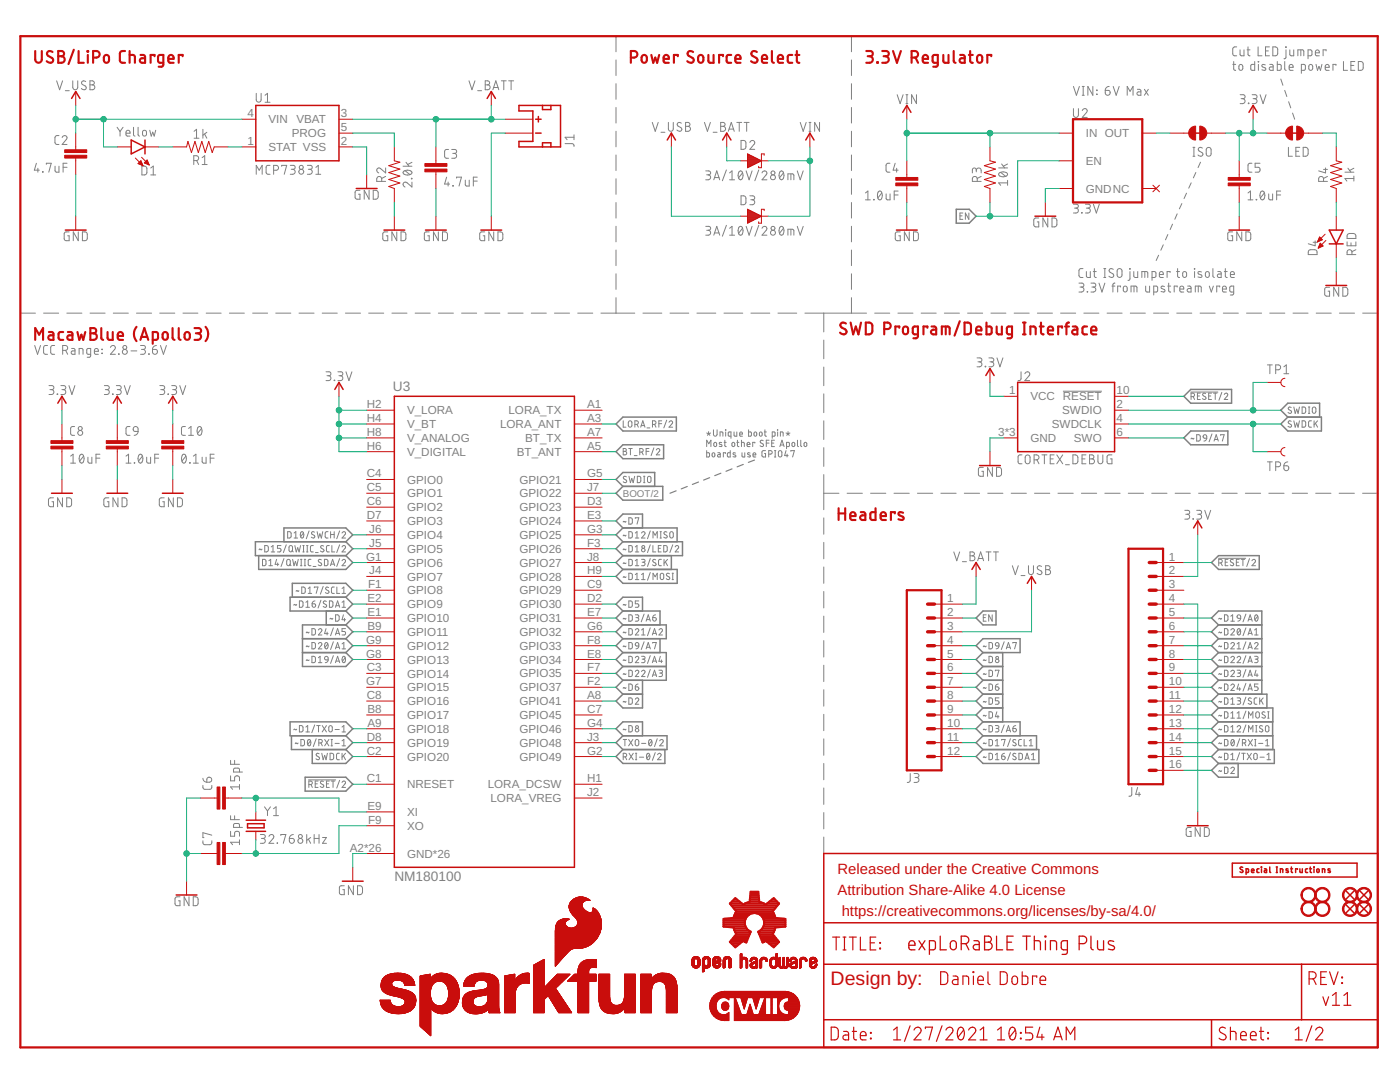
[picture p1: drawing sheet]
<svg xmlns="http://www.w3.org/2000/svg" width="279mm" height="216mm" viewBox="0 0 279 216" stroke-linecap="round" stroke-linejoin="round" font-family="sans-serif">
<defs><g id="words">
<text font-size="3.9" fill="#c90d0c" x="165.8" y="196.6">Design by:</text>
<g font-size="3" fill="#c90d0c">
<text x="167.2" y="174.4">Released under the Creative Commons</text>
<text x="167.2" y="178.6">Attribution Share-Alike 4.0 License</text>
<text x="168" y="182.7">https://creativecommons.org/licenses/by-sa/4.0/</text>
</g>
<g font-size="2.7" fill="#808080">
<text x="78.4" y="78">U3</text>
<text x="78.7" y="175.8">NM180100</text>
</g>
<g font-size="2.3" fill="#808080">
<text x="49.4" y="23.4">4</text>
<text x="68" y="23.4">3</text>
<text x="49.4" y="28.9">1</text>
<text x="53.6" y="24.6">VIN</text>
<text x="58.2" y="27.4">PROG</text>
<text x="59.2" y="24.6">VBAT</text>
<text x="68" y="26.2">5</text>
<text x="68" y="28.9">2</text>
<text x="216.7" y="27.4">IN OUT</text>
<text x="53.6" y="30.2">STAT VSS</text>
<text x="216.7" y="32.9">EN</text>
<text x="216.7" y="38.4">GNDNC</text>
<text x="73.2" y="81.5">H2</text>
<text x="81.2" y="82.7">V_LORA</text>
<text x="101.5" y="82.7">LORA_TX</text>
<text x="117.2" y="81.5">A1</text>
<text x="201.4" y="78.7">1</text>
<text x="205.6" y="79.9">VCC RESET</text>
<text x="212" y="82.7">SWDIO</text>
<text x="222.8" y="78.7">10</text>
<text x="222.8" y="81.5">2</text>
<text x="73.2" y="87">H8</text>
<text x="73.2" y="84.2">H4</text>
<text x="73.2" y="89.7">H6</text>
<text x="81.2" y="88.2">V_ANALOG</text>
<text x="81.2" y="85.4">V_BT</text>
<text x="99.8" y="85.4">LORA_ANT</text>
<text x="104.8" y="88.2">BT_TX</text>
<text x="117.2" y="89.7">A5</text>
<text x="117.2" y="87">A7</text>
<text x="117.2" y="84.2">A3</text>
<text x="199.2" y="87">3*3</text>
<text x="205.6" y="88.2">GND</text>
<text x="209.9" y="85.4">SWDCLK</text>
<text x="214.3" y="88.2">SWO</text>
<text x="222.8" y="87">6</text>
<text x="222.8" y="84.2">4</text>
<text x="73.2" y="95.3">C4</text>
<text x="81.2" y="91">V_DIGITAL</text>
<text x="103.1" y="91">BT_ANT</text>
<text x="117.2" y="95.3">G5</text>
<text x="73.2" y="98">C5</text>
<text x="73.2" y="100.8">C6</text>
<text x="81.2" y="96.5">GPIO0</text>
<text x="81.2" y="99.3">GPIO1</text>
<text x="103.7" y="96.5">GPIO21</text>
<text x="103.7" y="99.3">GPIO22</text>
<text x="117.2" y="98">J7</text>
<text x="117.2" y="100.8">D3</text>
<text x="73.2" y="103.6">D7</text>
<text x="73.7" y="106.3">J6</text>
<text x="81.2" y="102">GPIO2</text>
<text x="81.2" y="104.8">GPIO3</text>
<text x="81.2" y="107.6">GPIO4</text>
<text x="103.7" y="102">GPIO23</text>
<text x="103.7" y="104.8">GPIO24</text>
<text x="103.7" y="107.5">GPIO25</text>
<text x="117.2" y="103.6">E3</text>
<text x="117.2" y="106.3">G3</text>
<text x="73" y="111.9">G1</text>
<text x="73.7" y="109.1">J5</text>
<text x="81.2" y="110.3">GPIO5</text>
<text x="81.2" y="113.1">GPIO6</text>
<text x="103.7" y="110.3">GPIO26</text>
<text x="103.7" y="113.1">GPIO27</text>
<text x="117.2" y="109.1">F3</text>
<text x="117.2" y="111.9">J8</text>
<text x="233.3" y="111.9">1</text>
<text x="73.4" y="117.4">F1</text>
<text x="73.7" y="114.6">J4</text>
<text x="81.2" y="115.8">GPIO7</text>
<text x="81.2" y="118.6">GPIO8</text>
<text x="103.7" y="115.8">GPIO28</text>
<text x="103.7" y="118.6">GPIO29</text>
<text x="117.2" y="114.6">H9</text>
<text x="117.2" y="117.4">C9</text>
<text x="233.3" y="114.6">2</text>
<text x="233.3" y="117.4">3</text>
<text x="73.3" y="120.2">E2</text>
<text x="73.3" y="122.9">E1</text>
<text x="73.3" y="125.7">B9</text>
<text x="81.2" y="121.4">GPIO9</text>
<text x="81.2" y="124.1">GPIO10</text>
<text x="103.7" y="121.4">GPIO30</text>
<text x="103.7" y="124.1">GPIO31</text>
<text x="117.2" y="120.2">D2</text>
<text x="117.2" y="122.9">E7</text>
<text x="117.2" y="125.7">G6</text>
<text x="189.1" y="120.2">1</text>
<text x="189.1" y="122.9">2</text>
<text x="189.1" y="125.7">3</text>
<text x="233.3" y="120.2">4</text>
<text x="233.3" y="122.9">5</text>
<text x="233.3" y="125.7">6</text>
<text x="73" y="128.4">G9</text>
<text x="73" y="131.2">G8</text>
<text x="81.2" y="126.9">GPIO11</text>
<text x="81.2" y="129.7">GPIO12</text>
<text x="103.7" y="126.9">GPIO32</text>
<text x="103.7" y="129.7">GPIO33</text>
<text x="117.2" y="128.4">F8</text>
<text x="117.2" y="131.2">E8</text>
<text x="189.1" y="128.4">4</text>
<text x="189.1" y="131.2">5</text>
<text x="233.3" y="128.4">7</text>
<text x="233.3" y="131.2">8</text>
<text x="73" y="136.7">G7</text>
<text x="73.2" y="134">C3</text>
<text x="81.2" y="132.4">GPIO13</text>
<text x="81.2" y="135.2">GPIO14</text>
<text x="81.2" y="138">GPIO15</text>
<text x="103.7" y="132.4">GPIO34</text>
<text x="103.7" y="135.2">GPIO35</text>
<text x="103.7" y="138">GPIO37</text>
<text x="117.2" y="134">F7</text>
<text x="117.2" y="136.7">F2</text>
<text x="189.1" y="134">6</text>
<text x="189.1" y="136.7">7</text>
<text x="233.3" y="134">9</text>
<text x="233.3" y="136.7">10</text>
<text x="73.2" y="139.5">C8</text>
<text x="73.3" y="142.3">B8</text>
<text x="81.2" y="140.7">GPIO16</text>
<text x="81.2" y="143.5">GPIO17</text>
<text x="103.7" y="140.7">GPIO41</text>
<text x="103.7" y="143.5">GPIO45</text>
<text x="117.2" y="139.5">A8</text>
<text x="117.2" y="142.3">C7</text>
<text x="189.1" y="139.5">8</text>
<text x="189.1" y="142.3">9</text>
<text x="233.3" y="139.5">11</text>
<text x="233.3" y="142.3">12</text>
<text x="73.2" y="147.8">D8</text>
<text x="73.3" y="145">A9</text>
<text x="81.2" y="146.3">GPIO18</text>
<text x="81.2" y="149">GPIO19</text>
<text x="103.7" y="146.2">GPIO46</text>
<text x="103.7" y="149">GPIO48</text>
<text x="117.2" y="145">G4</text>
<text x="117.2" y="147.8">J3</text>
<text x="189.1" y="145">10</text>
<text x="189.1" y="147.8">11</text>
<text x="233.3" y="145">13</text>
<text x="233.3" y="147.8">14</text>
<text x="73.2" y="150.6">C2</text>
<text x="81.2" y="151.8">GPIO20</text>
<text x="103.7" y="151.8">GPIO49</text>
<text x="117.2" y="150.6">G2</text>
<text x="189.1" y="150.6">12</text>
<text x="233.3" y="150.6">15</text>
<text x="233.3" y="153.3">16</text>
<text x="73.2" y="156.1">C1</text>
<text x="73.3" y="161.6">E9</text>
<text x="81.2" y="157.3">NRESET</text>
<text x="97.3" y="157.3">LORA_DCSW</text>
<text x="97.9" y="160.1">LORA_VREG</text>
<text x="117.2" y="156.1">H1</text>
<text x="117.2" y="158.9">J2</text>
<text x="73.4" y="164.4">F9</text>
<text x="81.2" y="162.8">XI</text>
<text x="81.2" y="165.6">XO</text>
<text x="69.8" y="169.9">A2*26</text>
<text x="81.2" y="171.1">GND*26</text>
</g>
<text font-size="1.9" fill="#808080" x="124.3" y="99.1">BOOT/2</text>
</g></defs>
<g fill="none" stroke="#808080" stroke-width=".2">
<path d="M11.3 16.1l.6 1.8 .6-1.8M13 18.1h.8M14.5 16.1v1.3a.5 .5 0 0 0 .5 .5 .5 .5 0 0 0 .5-.5v-1.3M17.1 16.3a.45 .45 0 0 0-.6-.1 .45 .45 0 0 0-.1 .6l.6 .4a.45 .45 0 0 1 .1 .6 .45 .45 0 0 1-.7 0l-.2-.1M17.9 16.1h.5a.4 .4 0 0 1 .4 .4 .4 .4 0 0 1-.4 .4 .49 .49 0 0 1 .5 .5 .49 .49 0 0 1-.5 .5h-.5zM17.9 16.9h.5M51.1 18.6v1.3a.49 .49 0 0 0 .5 .5 .49 .49 0 0 0 .5-.5v-1.3M52.9 19l.5-.4v1.8M93.6 16.1l.6 1.8 .6-1.8M95.3 18.1h.8M96.8 16.1h.5a.4 .4 0 0 1 .4 .4 .4 .4 0 0 1-.4 .4 .49 .49 0 0 1 .5 .5 .49 .49 0 0 1-.5 .5h-.5zM96.8 16.9h.5"/>
<path d="M98.4 17.9l.6-1.8 .5 1.8M98.5 17.5h.9M100.1 16.1h.9M100.5 16.1v1.8M101.5 16.1h1M102 16.1v1.8M122.9 7.2v3.1M122.9 12v3.1M122.9 16.7v3.1M169.9 7.2v3.1M169.9 12v3.1M169.9 16.7v3.1"/>
<path d="M179 18.9l.6 1.8 .6-1.8M180.8 18.9h.4M181 18.9v1.8M182.9 18.9v1.8l-1-1.8v1.8M214.2 17.3l.6 1.7 .6-1.7M216 19h.4M216 17.3h.4M216.2 17.3v1.7M218.1 17.3v1.7l-1-1.7v1.7M218.9 18v.1zM218.9 18.8v.1zM220.6 18h.5a.49 .49 0 0 1 .5 .6 .49 .49 0 0 1-.6 .4 .49 .49 0 0 1-.4-.5z"/>
<path d="M221.4 17.3l-.5 .1-.3 .6M222.2 17.3l.6 1.7 .6-1.7M225 19v-1.7l.5 .9 .6-.9v1.7M227 17.8l.5 .1 .2 .2v.9h-.6l-.2-.2 .1-.3 .7-.2M228.4 17.8l.8 1.2M229.2 17.8l-.8 1.2M246 12.8h.6M246.2 12.3v1.6l.4 .1M246.8 9.4h-.5l-.3 .4 .1 1.1 .2 .2h.5M247.4 13l.2-.2 .3 .2 .1 .7a.39 .39 0 0 1-.4 .3 .39 .39 0 0 1-.4-.3zM247.5 9.9v1l.3 .2h.5v-1.2M247.5 18.9h.6a.39 .39 0 0 1 .4 .4 .39 .39 0 0 1-.4 .4h-.4"/>
<path d="M248 19.7a.5 .5 0 0 1 .5 .5 .5 .5 0 0 1-.5 .5h-.5M248.9 9.9h.6M249.1 9.4v1.5l.4 .2M249.9 18.9h.6a.39 .39 0 0 1 .4 .4 .39 .39 0 0 1-.4 .4h-.4M250.4 19.7a.5 .5 0 0 1 .5 .5 .5 .5 0 0 1-.5 .5h-.5M250.4 12.3v1.7h-.6l-.2-.3v-.7l.2-.1 .6-.1M251.1 9.4v1.7h.8M251.1 12.3l.1 .1zM251.1 12.8v1.2M251.5 18.9l.6 1.8 .6-1.8M252.5 13l-.4-.2-.3 .4 .8 .4v.3l-.2 .1-.6-.1M252.6 10.2h.5"/>
<path d="M253.3 9.4h-.7v1.7h.7M253.4 12.8l.5 .1 .2 .2v.9h-.6l-.2-.2 .1-.3 .7-.1M254 9.4h.7l.3 .3v1.1l-.3 .3h-.7zM254.9 12.3v1.7h.6l.2-.3v-.7l-.2-.1-.6-.1M255.6 15.8l.4 1.2M256.4 12.3v1.6l.3 .1M256.4 18l.4 1.3M256.6 9.4l.1 .1zM256.6 9.9v1.5l-.1 .3h-.3M257.3 13.4h.8a.41 .41 0 0 0-.3-.5 .41 .41 0 0 0-.5 .4l.1 .6 .7 .1M257.4 9.9v1l.3 .2h.5v-1.2M259 11.1v-1.2l1.1 .1 .1 1.1"/>
<path d="M259.6 9.9v1.2M259.7 14h.6l.2-.1v-.8l-.1-.2-.7-.1v1.8M261 11.1h.6l.2-.2v-.7l-.1-.2-.7-.1v1.8M261.3 13l.3-.2 .3 .2 .1 .7a.39 .39 0 0 1-.4 .3 .39 .39 0 0 1-.4-.3zM262.5 10.5h.8a.41 .41 0 0 0-.3-.5 .41 .41 0 0 0-.5 .4l.1 .6 .7 .1M262.6 12.8l.3 1.2 .3-.7 .3 .7 .3-1.2M264.5 13.4h.8a.41 .41 0 0 0-.3-.5 .41 .41 0 0 0-.5 .4l.1 .6 .7 .1M264.6 10.2v-.3h-.5v1.2M266.6 13.1v-.3h-.6v1.2M268.1 12.3v1.7h.8M269.6 13.1h.6M270.4 12.3h-.8v1.7h.8"/>
<path d="M271.1 12.3h.6l.3 .3v1.1l-.3 .3h-.6zM7.3 32.6l-.4 1.4h1M7.6 33.6v.8M8.5 34.2l.1 .2zM9.2 32.8v-.2h1l-.5 1.8M11 33.2v1l.3 .2h.5v-1.2M11.8 27.1h-.6l-.2 .4v1.1l.2 .2h.6M12.4 27.5a.48 .48 0 0 1 .7-.4 .48 .48 0 0 1 .1 .7l-.8 1h1M12.6 33.4h.8M13.4 32.6h-.8v1.8M23.4 25.4l.6 .8M24 26.2v1"/>
<path d="M24.6 25.4l-.6 .8M25.1 26.6h.9a.42 .42 0 0 0-.3-.6 .42 .42 0 0 0-.6 .4l.2 .7 .7 .1M26.6 25.4v1.5l.3 .3M27.6 25.4v1.5l.3 .3M28.3 33.1l.7 .1 .3 .3v1.1l-.3 .3h-.7zM28.6 26.1l.2-.1 .3 .1 .1 .7a.39 .39 0 0 1-.4 .4 .39 .39 0 0 1-.4-.4zM29.9 26l.3 1.2 .3-.8 .3 .8 .3-1.2M30.1 34.9h1M30.1 33.5l.5-.4v1.8M38.7 32h.5a.49 .49 0 0 0 .5-.4 .49 .49 0 0 0-.5-.5h-.5v1.7M38.7 26.2l.5-.4v1.8M38.7 27.6h1"/>
<path d="M39.2 32l.4 .8M40.3 31.5l.6-.4v1.7M40.3 32.8h1M40.5 25.8v1.8M40.8 26.8l.5 .8M41.3 26.4l-.8 .6M51.1 34.8v-1.8l.6 1 .6-1v1.8M52.9 20.4h1M53.9 33h-.6l-.2 .4v1.1l.2 .2 .6 .1M54.6 34h.5a.49 .49 0 0 0 .5-.5 .49 .49 0 0 0-.5-.5h-.5v1.8M56.2 33.2v-.2h1l-.5 1.8M57.9 33h.6a.39 .39 0 0 1 .4 .4 .39 .39 0 0 1-.4 .4h-.4"/>
<path d="M58.4 33.8a.5 .5 0 0 1 .5 .5 .5 .5 0 0 1-.5 .5h-.5M61.3 33h.6a.39 .39 0 0 1 .4 .4 .39 .39 0 0 1-.4 .4h-.4M61.8 33.8a.5 .5 0 0 1 .5 .5 .5 .5 0 0 1-.5 .5h-.5M63 34.8h1M63 33.4l.5-.4v1.8M71.8 38h-.7l-.2 .2v1.3l.2 .2 .7 .1v-1h-.3M73.7 38v1.8l-1-1.8v1.8M74.5 38h.6l.4 .3v1.1l-.4 .3-.6 .1zM76.2 36.2v-.5a.5 .5 0 0 0-.5-.5 .5 .5 0 0 0-.5 .5v.5h1.8M77 33.5v1l-1-.8a.49 .49 0 0 0-.8 .1 .49 .49 0 0 0 .4 .7M77 35.2l-.8 .4M80.4 33.2h1.8"/>
<path d="M80.6 34.2a1.11 1.11 0 0 1 1.6 .2 1.06 1.06 0 0 1-1.8 0zM80.8 34.1l1 .7M81 32.4l.6 .8M82.1 35.6l.1 .1zM82.2 36.3v1l-1-.8a.49 .49 0 0 0-.7 .1 .49 .49 0 0 0 .3 .7M82.2 32.4l-.8 .4M89.1 35.3l-.4 1.4h1M89.4 36.3v.8M89.5 29.8h-.5l-.3 .4 .1 1.1 .2 .3h.5M90.1 29.8h.6a.39 .39 0 0 1 .4 .4 .39 .39 0 0 1-.4 .4h-.3M90.4 37l.1 .1zM90.7 30.6a.49 .49 0 0 1 .4 .5 .49 .49 0 0 1-.4 .5h-.6"/>
<path d="M91.1 35.5v-.2h1l-.5 1.8M92.9 35.9v1l.3 .2h.4v-1.2M94.5 36.1h.7M95.2 35.3h-.7v1.8M112.8 28.7h1.5l.2 .2 .1 .3M114.6 26.9v1M114.6 27.4h-1.8l.4 .5M122.9 21.4v3.2M122.9 26.2v3.1M122.9 30.9v3.1M122.9 35.7v3.1M130.2 24.4l.6 1.8 .6-1.8"/>
<path d="M131.9 26.4h.8M133.4 24.4v1.3a.49 .49 0 0 0 .5 .5 .49 .49 0 0 0 .5-.5v-1.3M136 24.6a.45 .45 0 0 0-.6-.1 .45 .45 0 0 0-.2 .6l.7 .4a.44 .44 0 0 1 0 .6 .44 .44 0 0 1-.6 0l-.2-.1M136.8 24.4h.5a.39 .39 0 0 1 .4 .4 .39 .39 0 0 1-.4 .4 .5 .5 0 0 1 .5 .5 .5 .5 0 0 1-.5 .5h-.5zM136.8 25.2h.5M140.6 24.4l.6 1.8 .6-1.8M140.8 34.1h.6a.39 .39 0 0 1 .4 .4 .39 .39 0 0 1-.4 .4h-.4M141.3 34.9a.5 .5 0 0 1 .5 .5 .5 .5 0 0 1-.5 .5h-.5M142.3 26.4h.8M142.5 35.9l.5-1.8 .6 1.8M142.6 35.4h.9M143.8 24.4h.5a.39 .39 0 0 1 .4 .4 .39 .39 0 0 1-.4 .4 .5 .5 0 0 1 .5 .5 .5 .5 0 0 1-.5 .5h-.5z"/>
<path d="M143.8 25.2h.5M145 33.9l-.8 2.2M145.4 26.2l.5-1.8 .6 1.8M145.5 25.8h.9M145.6 34.5l.5-.4v1.8M145.6 35.9h1M147 24.4h1M147.5 34.2l.3-.1a1.06 1.06 0 0 1 0 1.8 1.09 1.09 0 0 1-.3-1.7zM147.5 24.4v1.8M147.9 39.1h.6l.3 .3v1.1l-.3 .3-.6 .1zM147.9 28h.6l.3 .4v1l-.3 .4h-.6zM148.2 34.5l-.8 1"/>
<path d="M148.5 24.4h1M148.9 34.1l.6 1.8 .6-1.8M149 24.4v1.8M149.6 39.1h.6a.39 .39 0 0 1 .4 .4 .39 .39 0 0 1-.4 .4h-.4M149.6 28.4a.48 .48 0 0 1 .7-.4 .48 .48 0 0 1 .2 .8l-.9 1h1M150.1 39.9a.5 .5 0 0 1 .5 .5 .5 .5 0 0 1-.5 .5h-.5M151.4 33.9l-.8 2.2M152.1 34.5a.48 .48 0 0 1 .7-.4 .48 .48 0 0 1 .1 .8l-.8 1h1M155.7 34.2l.3-.1a1.03 1.03 0 0 1 0 1.8 1.11 1.11 0 0 1-.3-1.7zM156.4 34.5l-.8 1M157.2 35.9v-1.2l1.1 .1 .1 1.1M157.8 34.7v1.2"/>
<path d="M159.1 34.1l.6 1.8 .6-1.8M159.7 24.4l.6 1.8 .6-1.8M161.5 26.2h.3M161.5 24.4h.3M161.6 24.4v1.8M163.6 24.4v1.8l-1-1.8v1.8M169.9 21.4v3.2M169.9 26.2v3.1M169.9 30.9v3.1M169.9 35.7v3.1M172.7 38.5l.5-.4v1.8M172.7 39.9h1"/>
<path d="M174.3 39.8l.2 .1zM175.3 38.2l.3-.1a1.04 1.04 0 0 1 0 1.8 1.09 1.09 0 0 1-.3-1.7zM176 38.5l-.8 1M176.8 38.7l.1 1 .2 .2h.5v-1.2M177.6 32.6h-.5l-.3 .4 .1 1.1 .2 .2 .5 .1M178.5 38.9h.7M178.6 32.6l-.4 1.4h1M178.9 33.6v.8M179.2 38.1h-.7v1.8M180.8 20.7h.4M194.8 34a.49 .49 0 0 1 .5-.5 .49 .49 0 0 1 .5 .5v.5M194.8 34.3v-.4a.39 .39 0 0 0-.4-.4 .39 .39 0 0 0-.3 .4v.6"/>
<path d="M195 36.2v-.5a.49 .49 0 0 0-.5-.5 .49 .49 0 0 0-.4 .5v.5h1.7M195.8 35.2l-.8 .4M199.3 33.5h1.8M199.3 34.6a1.15 1.15 0 0 1 1.8 .2 1.03 1.03 0 0 1-1.8 0zM199.7 34.4l1 .8M199.9 32.7l.6 .8M201.1 36.5h-1.8l.4 .5M201.1 36v1M201.1 32.7l-.9 .5M214.2 21.7v1.2a.5 .5 0 0 0 .5 .5 .5 .5 0 0 0 .5-.5v-1.2M216 22.1a.49 .49 0 0 1 .7-.4 .49 .49 0 0 1 .1 .8l-.8 .9h1M236.8 38.5l-.5 1.1"/>
<path d="M237.7 36.5l-.5 1M238.1 31.2h.4M238.1 29.4h.4M238.3 29.4v1.8M238.7 34.4l-.5 1.1M239.6 32.4l-.5 1M240 29.5a.45 .45 0 0 0-.7-.1 .45 .45 0 0 0-.1 .7l.7 .3a.45 .45 0 0 1 0 .7 .45 .45 0 0 1-.7 0l-.1-.2M240.8 29.6l.3-.2 .5 .2 .1 1.1a.49 .49 0 0 1-.5 .5 .49 .49 0 0 1-.5-.5zM249.1 39.9h.9M249.1 38.5l.5-.4v1.8M249.1 20.6l.1 .1zM249.9 32.6h-.6l-.2 .4v1.1l.2 .2 .6 .1"/>
<path d="M250.7 39.8l.1 .1zM251.5 32.6h-1v.8h.6a.5 .5 0 0 1 .4 .5 .5 .5 0 0 1-.4 .5h-.6M251.7 38.2l.2-.1a1.01 1.01 0 0 1 0 1.8 1.11 1.11 0 0 1-.2-1.7zM252.3 38.5l-.8 1M253.2 38.7v1l.3 .2h.5v-1.2M254.8 38.9h.8M255.6 38.1h-.8v1.8M257.1 29.4v1.8h.8M257.2 20.3l.4 1.2M258 22.6l.4 1.2M258.6 30.2h.6M259.4 29.4h-.8v1.8h.8"/>
<path d="M260.1 29.4h.6l.3 .3 .1 1-.4 .5h-.6zM264.1 36.2v-.5a.49 .49 0 0 0-.4-.5 .49 .49 0 0 0-.5 .5v.5h1.7M264.1 33.8h.8M264.5 33.5v1l-1.3-.4M264.9 35.2l-.8 .4M268.4 34.4h1.8M269 33.6l.6 .8M270.2 35.6h-1.8l.4 .5M270.2 35.1v1M270.2 33.6l-.9 .4M13.8 46.3h-.7l-.3 .2v1.1l.3 .4h.7v-.9h-.3M15.6 46.3v1.7l-1-1.7v1.7"/>
<path d="M16.4 46.3h.7l.3 .3v1.1l-.3 .3h-.7zM77.4 46.3h-.8l-.2 .2v1.1l.2 .4h.8v-.9h-.3M79.2 46.3v1.7l-1-1.7v1.7M80 46.3h.7l.3 .3v1.1l-.3 .3h-.7zM85.7 46.3h-.8l-.2 .2v1.1l.2 .4h.8v-.9h-.3M87.5 46.3v1.7l-1-1.7v1.7M88.3 46.3h.7l.3 .3v1.1l-.3 .3h-.7zM96.7 46.3h-.7l-.2 .2-.1 1.1 .3 .4h.7v-.9h-.3M98.5 46.3v1.7l-.9-1.7v1.7M99.4 46.3h.6l.3 .3v1.1l-.3 .3h-.6zM122.9 40.4v3.1M122.9 45.1v3.2"/>
<path d="M122.9 49.9v3.1M122.9 54.6v3.1M122.9 59.4v3.1M140.8 45.2h.6a.39 .39 0 0 1 .4 .4 .39 .39 0 0 1-.4 .4h-.4M141.3 46a.49 .49 0 0 1 .5 .4 .49 .49 0 0 1-.5 .5h-.5M142.5 46.9l.5-1.7 .6 1.7M142.6 46.5h.9M145 45l-.8 2.1M145.6 45.6l.5-.4v1.7M145.6 46.9h1M147.5 45.3l.3-.1a1.04 1.04 0 0 1 0 1.7 1.09 1.09 0 0 1-.3-1.6zM148.2 45.6l-.8 .9"/>
<path d="M148.9 45.2l.6 1.7 .6-1.7M151.4 45l-.8 2.1M152.1 45.6a.48 .48 0 0 1 .7-.4 .48 .48 0 0 1 .1 .8l-.8 .9h1M155.7 45.3l.3-.1a1.01 1.01 0 0 1 0 1.7 1.11 1.11 0 0 1-.3-1.6zM156.4 45.6l-.8 .9M157.2 46.9v-1.2l1.1 .1 .1 1.1M157.8 45.7v1.2M159.1 45.2l.6 1.7 .6-1.7M169.9 40.4v3.1M169.9 45.1v3.2M169.9 49.9v3.1M169.9 54.6v3.1"/>
<path d="M169.9 59.4v3.1M179.7 46.3h-.8l-.2 .2v1.1l.2 .4h.8v-.9h-.3M181.5 46.3v1.7l-1-1.7v1.7M182.3 46.3h.6l.4 .3v1.1l-.4 .3h-.6zM191.6 43.1h.4M192.2 42.5h-.6v1.3h.6M193.4 42.5v1.3l-.7-1.3v1.3M207.3 43.5h-.6l-.3 .3-.1 1.1 .3 .3 .7 .1v-1h-.3M209.1 43.5v1.8l-1-1.8v1.8M210 43.5h.6l.3 .3v1.1l-.3 .4h-.6zM214.2 40.7h.6a.39 .39 0 0 1 .4 .4 .39 .39 0 0 1-.4 .4h-.4M214.7 41.5a.49 .49 0 0 1 .5 .5 .49 .49 0 0 1-.5 .5h-.5"/>
<path d="M215.3 56.5h.6a.39 .39 0 0 1 .4 .4 .39 .39 0 0 1-.4 .4h-.4M215.8 57.3a.5 .5 0 0 1 .5 .5 .5 .5 0 0 1-.5 .5h-.5M215.9 42.4l.1 .1zM216.1 53.6h-.5l-.3 .4 .1 1.1 .2 .2 .5 .1M216.6 40.7h.6a.39 .39 0 0 1 .4 .4 .39 .39 0 0 1-.4 .4h-.4M216.8 54.2v1l.3 .2h.5v-1.2M217 58.2l.1 .1zM217.1 41.5a.49 .49 0 0 1 .5 .5 .49 .49 0 0 1-.5 .5h-.5M217.7 56.5h.6a.39 .39 0 0 1 .4 .4 .39 .39 0 0 1-.4 .4h-.4M218.2 54.2h.6M218.2 57.3a.5 .5 0 0 1 .5 .5 .5 .5 0 0 1-.5 .5h-.5M218.2 40.7l.6 1.8 .6-1.8"/>
<path d="M218.4 53.6v1.6l.4 .2M219.3 56.5l.6 1.8 .6-1.8M220.3 55.4h.4M220.3 53.6h.4M220.5 53.6v1.8M221.9 57.1h.6M222.2 53.7l-.6-.1-.3 .4 .1 .3 .7 .3a.44 .44 0 0 1 0 .7 .44 .44 0 0 1-.6-.1l-.2-.1M222.5 56.5h-.3l-.1 .3v1.5M223.1 53.8l.3-.2 .4 .2 .1 1.1a.49 .49 0 0 1-.5 .5 .49 .49 0 0 1-.5-.5zM223.6 57.3v-.2h-.5v1.2M224.3 57.2l.4-.1a.66 .66 0 0 1 .3 .6 .66 .66 0 0 1-.4 .6l-.4-.3zM225.4 53.6l.2 .1z"/>
<path d="M225.5 54.2v1.4l-.1 .3h-.3M225.7 58.3v-1.2l1.1 .1 .1 1.1M226.3 54.2v1l.3 .2h.5v-1.2M226.3 57.1v1.2M227.9 55.4v-1.2l1.1 .1 .1 1.1M228.5 54.2v1.2M228.6 57.1l.1 1 .2 .2h.5v-1.2M229.9 55.4h.5l.3-.2v-.7l-.2-.3h-.6v1.7M230.3 58.3h.5l.2-.2v-.7l-.1-.3h-.6v1.8M231.2 50.9l-.5 1.1M231.4 54.8h.8a.41 .41 0 0 0-.3-.6 .41 .41 0 0 0-.5 .4l.1 .7 .7 .1M232.2 48.9l-.5 1"/>
<path d="M232.4 57.2l-.6-.1-.1 .3 .8 .4v.4l-.2 .1-.6-.1M233 57.1h.6M233.1 46.8l-.5 1.1M233.2 56.5l.1 1.6 .3 .2M233.5 54.4v-.2h-.6v1.2M234 44.7l-.5 1.1M234.8 54.2h.6M234.9 57.3v-.2h-.6v1.2M234.9 42.7l-.4 1.1M235 53.6v1.6l.4 .2M235.5 57.7h.7a.41 .41 0 0 0-.2-.6 .41 .41 0 0 0-.5 .4v.7l.7 .1M235.9 40.6l-.5 1.1"/>
<path d="M236.1 54.3l.3-.1 .3 .1 .1 .7a.39 .39 0 0 1-.4 .4 .39 .39 0 0 1-.4-.4zM237 57.1h.5l.2 .3v.9l-.6-.1-.2-.2 .1-.3 .7-.1M238.4 53.6v.1zM238.4 54.2v1.2M238.5 58.3v-1.2l1.1 .1 .1 1.1M239.1 57.1v1.2M239.8 54.3l-.6-.1-.1 .3 .7 .4v.4l-.2 .1-.5-.1M240.7 54.3l.3-.1 .2 .1 .1 .7a.39 .39 0 0 1-.3 .4 .39 .39 0 0 1-.4-.4zM241.3 57.1l.4 1.2 .4-1.2M242.1 53.6v1.5l.3 .3M243 54.2h.5l.2 .3v.9l-.6-.1-.1-.2v-.3l.7-.1M243.4 57.3v-.2h-.6v1.2"/>
<path d="M244 57.7h.8a.41 .41 0 0 0-.3-.6 .41 .41 0 0 0-.5 .4l.1 .7 .7 .1M244.3 54.2h.6M244.5 53.6l.1 1.6 .3 .2M245.6 54.8h.7a.41 .41 0 0 0-.2-.6 .41 .41 0 0 0-.5 .4v.7l.7 .1M246 46.3h-.7l-.3 .2v1.1l.3 .4h.7v-.9h-.3M246.2 58.3h-.6l-.2-.2v-.7l.2-.3h.6v1.5l-.1 .2-.6 .1M247.8 46.3v1.7l-1-1.7v1.7M248.6 46.3h.7l.3 .3v1.1l-.3 .3h-.7zM261.2 50l.4-.2 1.1 .1 .1 .3v.6h-1.7zM262.1 48.3h.7M262.5 48.1v.9l-1.4-.4M265.3 57.3h-.5l-.4 .3v1.1l.2 .4h.7v-1h-.3"/>
<path d="M267.2 57.3v1.8l-1-1.8v1.8M268 57.3h.6l.3 .4 .1 .9-.4 .5h-.6zM268.8 48.3v.7h1.8v-.7M268.9 46.8l.4-.2 1.1 .1 .2 .2v.7h-1.8zM269.6 48.5v.5M269.8 50.8v-.5a.49 .49 0 0 0-.5-.5 .49 .49 0 0 0-.5 .5v.5h1.8M270.6 49.8l-.8 .4M4.1 62.5h3M6.9 68.9l.6 1.8 .6-1.8M8.7 62.5h3M9.5 68.9l-.5 .1-.3 .3v1.2l.3 .2h.5M9.8 76.9h.6a.4 .4 0 0 1 .4 .4 .4 .4 0 0 1-.4 .4h-.4"/>
<path d="M10.3 77.7a.49 .49 0 0 1 .5 .5 .49 .49 0 0 1-.5 .5h-.5M10.9 68.9l-.5 .1-.3 .3 .1 1.2 .2 .2h.5M11.4 78.6l.1 .1zM12.1 76.9h.6a.4 .4 0 0 1 .4 .4 .4 .4 0 0 1-.4 .4h-.3M12.5 69.9h.5a.49 .49 0 0 0 .5-.5 .49 .49 0 0 0-.5-.5h-.5v1.8M12.7 77.7a.49 .49 0 0 1 .4 .5 .49 .49 0 0 1-.4 .5h-.6M13.1 69.9l.4 .8M13.3 62.5h3M13.8 76.9l.6 1.8 .5-1.8M14.3 69.5l.5 .1 .2 .2v.9h-.6l-.2-.3 .1-.3 .7-.1M15.8 70.7v-1.2l.6 .1 .1 .1 .1 1M18 62.5h3"/>
<path d="M18.1 70.7h-.6l-.2-.2v-.7l.2-.2 .6-.1v1.5l-.2 .2-.5 .1M18.8 70.1h.8a.41 .41 0 0 0-.3-.6 .41 .41 0 0 0-.5 .4l.1 .7 .7 .1M20.3 69.7l.1 .1zM20.3 70.5h.1zM20.8 76.9h.6a.4 .4 0 0 1 .4 .4 .4 .4 0 0 1-.4 .4h-.4M21.3 77.7a.49 .49 0 0 1 .5 .5 .49 .49 0 0 1-.5 .5h-.5M22 69.3a.49 .49 0 0 1 .7-.4 .49 .49 0 0 1 .2 .8l-.9 1h1M22.5 78.6l.1 .1zM22.6 62.5h3M23.2 76.9h.6a.4 .4 0 0 1 .4 .4 .4 .4 0 0 1-.4 .4h-.4M23.7 70.6l.1 .1zM23.7 77.7a.49 .49 0 0 1 .5 .5 .49 .49 0 0 1-.5 .5h-.5"/>
<path d="M24.8 76.9l.6 1.8 .6-1.8M26.1 70h1.2M27.2 62.5h3M28 68.9h.6a.39 .39 0 0 1 .4 .4 .39 .39 0 0 1-.4 .4h-.4M28.5 69.7a.49 .49 0 0 1 .5 .5 .49 .49 0 0 1-.5 .5h-.5M29.7 70.6l.1 .1zM30.4 69.7h.6a.49 .49 0 0 1 .4 .6 .49 .49 0 0 1-.5 .4 .49 .49 0 0 1-.5-.5zM31.2 68.9l-.2 .1a.77 .77 0 0 0-.6 .7M31.9 62.5h3M31.9 76.9h.6a.4 .4 0 0 1 .4 .4 .4 .4 0 0 1-.4 .4h-.4M32 68.9l.6 1.8 .6-1.8M32.4 77.7a.49 .49 0 0 1 .5 .5 .49 .49 0 0 1-.5 .5h-.5"/>
<path d="M33.5 78.6l.1 .1zM34.3 76.9h.6a.4 .4 0 0 1 .4 .4 .4 .4 0 0 1-.4 .4h-.4M34.8 77.7a.49 .49 0 0 1 .4 .5 .49 .49 0 0 1-.4 .5h-.5M35.9 76.9l.6 1.8 .6-1.8M36.5 62.5h3M41.1 62.5h3M45.8 62.5h3M50.4 62.5h3M55 62.5h3M59.7 62.5h3M64.3 62.5h3M65.1 74.2h.6a.39 .39 0 0 1 .3 .4 .39 .39 0 0 1-.3 .4h-.4"/>
<path d="M65.6 75a.49 .49 0 0 1 .4 .5 .49 .49 0 0 1-.4 .4h-.5M66.7 75.9h.1zM67.4 74.2h.6a.39 .39 0 0 1 .4 .4 .39 .39 0 0 1-.4 .4h-.4M67.9 75a.49 .49 0 0 1 .5 .5 .49 .49 0 0 1-.5 .4h-.5M68.9 62.5h3M69 74.2l.6 1.7 .6-1.7M73.6 62.5h3M78.2 62.5h3M82.8 62.5h3.1M87.5 62.5h3M92.1 62.5h3M96.8 62.5h3"/>
<path d="M101.4 62.5h3M106 62.5h3M110.7 62.5h3M115.3 62.5h3M119.9 62.5h6.8M128.3 62.5h3.8M133.7 62.5h3.8M139.1 62.5h3.8M144.5 62.5h3.7M149.9 62.5h3.7M155.3 62.5h3.7M160.6 62.5h12.3"/>
<path d="M164.4 62.5v3.7M164.4 67.9v3.7M164.4 73.2v3.8M164.4 78.6v3.7M174.6 62.5h3M179.2 62.5h3M183.8 62.5h3M188.5 62.5h3M193.1 62.5h3M195 71.4h.6a.39 .39 0 0 1 .4 .4 .39 .39 0 0 1-.4 .4h-.4M195.5 72.2a.5 .5 0 0 1 .5 .5 .5 .5 0 0 1-.5 .5h-.5M196.6 73.1l.1 .1z"/>
<path d="M197.4 71.4h.6a.39 .39 0 0 1 .4 .4 .39 .39 0 0 1-.4 .4h-.4M197.8 62.5h2.9M197.8 72.2a.5 .5 0 0 1 .5 .5 .5 .5 0 0 1-.5 .5h-.4M199 71.4l.6 1.8 .6-1.8M202.4 62.5h3M203.8 74.2l-.1 1.5-.2 .2h-.3M204.5 74.6a.49 .49 0 0 1 .7-.4 .49 .49 0 0 1 .2 .8l-.9 .9h1M207 62.5h3M211.7 62.5h3M212.1 78.1h7.8M216.3 62.5h3M220.9 62.5h3"/>
<path d="M225.6 62.5h3M230.2 62.5h3M234.8 62.5h3M237.6 78.2h5.5M237.7 79.1h.4a.35 .35 0 0 0 .3-.3 .35 .35 0 0 0-.3-.4h-.4v1.3M238.1 79.1l.3 .6M239 79h.4M239.5 62.5h3M239.5 78.4h-.5v1.3h.5M240.6 78.5h-.4l-.2 .2 .5 .5a.32 .32 0 0 1 .1 .5 .32 .32 0 0 1-.5-.1l-.1-.1M241.2 79h.4M241.8 78.4h-.6v1.3h.6"/>
<path d="M242.2 78.4h.7M242.5 78.4v1.3M243.8 78.3l-.5 1.6M244.1 62.5h3M244.3 78.7a.35 .35 0 0 1 .5-.2 .35 .35 0 0 1 .1 .5l-.6 .7h.7M248.8 62.5h3M252.9 72.8h1M253.4 62.5h3M253.4 72.8v1.8M254.6 73.8h.5a.49 .49 0 0 0 .5-.5 .49 .49 0 0 0-.5-.5h-.5v1.8M256.2 73.2l.5-.4v1.8M256.2 74.6h1"/>
<path d="M258 62.5h3M262.7 62.5h3M267.3 62.5h3M271.9 62.5h3.1M10.7 99.3h-.6l-.4 .3v1.1l.2 .4h.8v-1h-.3M12.5 99.3v1.8l-1-1.8v1.8M13.3 99.3l.6 .1 .4 .3v1.1l-.4 .3h-.6zM14.1 92.4h1M14.1 91l.5-.4v1.8M14.9 85.1h-.5l-.3 .4v1.1l.3 .2 .5 .1M16 90.7l.3-.1a1.06 1.06 0 0 1 0 1.8 1.12 1.12 0 0 1-.3-1.7zM16.7 91l-.8 1"/>
<path d="M17.5 91.2l.1 1 .2 .2h.5v-1.2M19.2 91.4h.7M19.9 90.6h-.7v1.8M21.7 99.3h-.6l-.3 .3-.1 1.1 .3 .4h.7v-1h-.3M23.5 99.3v1.8l-1-1.8v1.8M24.4 99.3l.6 .1 .3 .3v1.1l-.3 .3h-.6zM25.1 92.4h1M25.1 91l.6-.4v1.8M26 85.1h-.6l-.3 .4 .1 1.1 .2 .2 .6 .1M26.7 85.3l.3-.2 .5 .2 .1 .8-.9-.1-.1-.3zM26.8 92.3l.1 .1zM27.6 86.1l-.3 .5-.5 .3"/>
<path d="M27.8 90.7l.2-.1a1.06 1.06 0 0 1 0 1.8 1.14 1.14 0 0 1-.2-1.7zM28.4 91l-.8 1M29.3 91.2v1l.3 .2h.5v-1.2M30.9 91.4h.8M31.7 90.6h-.8v1.8M32.8 99.3h-.6l-.4 .3v1.3l.2 .2h.8v-1h-.3M34.6 99.3v1.8l-1-1.8v1.8M35.4 99.3l.7 .1 .3 .3v1.1l-.3 .3h-.7zM36.4 90.7l.3-.1a1.06 1.06 0 0 1 0 1.8 1.17 1.17 0 0 1-.3-1.7zM37 85.1h-.6l-.2 .4v1.1l.2 .2 .6 .1M37.1 91l-.8 1M37.6 86.9h1"/>
<path d="M37.6 85.5l.5-.4v1.8M37.8 92.3l.2 .1zM38.6 92.4h1M38.6 91l.5-.4v1.8M39.6 85.2l.2-.1a1.04 1.04 0 0 1 0 1.8 1.09 1.09 0 0 1-.2-1.7zM40.2 85.5l-.8 1M40.3 91.2l.1 1 .2 .2h.5v-1.2M42 91.4h.7M42.7 90.6h-.7v1.8M124.4 89.5l.5 .1v.4l-.2 .1a.35 .35 0 0 1 .4 .3 .35 .35 0 0 1-.4 .4h-.3zM124.4 84v1.2h.5M124.4 90.1h.3"/>
<path d="M125 95.1h-.4l-.2 .2 .6 .6a.35 .35 0 0 1-.2 .4 .35 .35 0 0 1-.4-.2M125.5 89.5h.7M125.5 84.1l.4-.1 .2 .2v.7a.36 .36 0 0 1-.3 .3 .36 .36 0 0 1-.4-.3zM125.5 95l.3 1.3 .3-.8 .3 .8 .3-1.3M125.8 89.5v1.3M126.6 90.9h.5M126.7 84.7h.3a.36 .36 0 0 0 .4-.4 .36 .36 0 0 0-.4-.3h-.3v1.2M127.1 84.7l.3 .5M127.2 95l.5 .1 .2 .1v.9l-.2 .2h-.5zM127.7 90.2h.3a.36 .36 0 0 0 .4-.3 .36 .36 0 0 0-.4-.4h-.3v1.3M127.9 85.2l.4-1.2 .4 1.2M128 84.9h.6"/>
<path d="M128.1 90.2l.3 .6M128.4 95h.3M128.4 96.3h.3M128.6 95v1.3M128.9 90.1h.6M129.1 85.4h.6M129.3 95.1h.5l.1 .8a.35 .35 0 0 1-.3 .4 .35 .35 0 0 1-.4-.4zM129.5 89.5h-.6v1.3M130.2 84.7h.4a.36 .36 0 0 0 .3-.4 .36 .36 0 0 0-.3-.3h-.4v1.2M130.5 89.4l-.6 1.5M130.6 84.7l.3 .5M131 89.8a.34 .34 0 0 1 .5-.3 .34 .34 0 0 1 .1 .6l-.6 .7h.7"/>
<path d="M131.5 84.5h.6M132.1 84h-.6v1.2M133.1 83.8l-.6 1.6M133.5 84.3a.35 .35 0 0 1 .5-.3 .35 .35 0 0 1 .1 .5l-.6 .7h.7M141 89.9v1.3h.5l.1-.8-.6-.1M141 86.4l.4 .2M141 89.1v-1.3l.5 .7 .4-.7v1.3M141.4 86.1v.5M141.4 86.6l.3 .3M141.4 86.6l-.2 .3M141.8 86.4l-.4 .2M142.2 90.4l.3-.1 .1 .2v.5l-.1 .2-.4-.2z"/>
<path d="M142.4 85.8v.9a.36 .36 0 0 0 .3 .3 .36 .36 0 0 0 .4-.3v-.9M142.6 88.3h.2l.2 .1v.6l-.2 .1-.2-.1-.1-.2zM143.3 90.3l.3 .1 .1 .2v.6h-.4l-.1-.4 .5-.1M143.7 87v-.8l.6 .1v.7M144 88.3h-.4l-.1 .2 .6 .3v.2h-.6M144.5 88.3h.4M144.7 87.8v1.2l.2 .1M144.8 85.8h.1zM144.8 90.5v-.2h-.4v.9M144.8 86.2v.8M145.7 89.9v1.3h-.4l-.1-.8 .5-.1M145.9 87l-.5-.1v-.7h.5v1.3"/>
<path d="M146.2 88.3h.2l.2 .2v.5l-.2 .1-.3-.1zM146.5 86.2v.7l.2 .1h.3v-.8M146.8 90.4h-.4l-.1 .1 .5 .4 .1 .2h-.6M147 88.3h.5M147.2 87.8v1.1l.3 .2M147.6 86.6h.6a.29 .29 0 0 0-.2-.4 .29 .29 0 0 0-.4 .3v.4l.6 .1M148 88.3l.5 .1v.7M148 87.8v1.3M148.1 90.3v.8l.2 .1h.3v-.9M149.1 88.7h.6a.3 .3 0 0 0-.2-.4 .3 .3 0 0 0-.4 .2v.5l.6 .1M149.4 85.8v1.2h.5v-.7l-.5-.1M149.7 90.4h-.4l-.1 .1 .5 .4 .1 .2h-.6"/>
<path d="M150.3 90.8h.5a.29 .29 0 0 0-.1-.5 .29 .29 0 0 0-.4 .3v.5l.5 .1M150.6 86.3l.2-.1 .2 .2v.5l-.2 .1-.3-.1zM150.6 88.4v-.1h-.4v.8M151.7 86.3l.2-.1 .2 .2v.5l-.2 .1-.3-.1zM152.3 87.9h-.4l-.2 .2 .1 .3 .5 .2a.35 .35 0 0 1-.1 .5 .35 .35 0 0 1-.5-.2M152.5 86.2h.5M152.7 85.8v1l.3 .2M152.8 89.9l-.7 .2v.8l.2 .3h.5v-.7h-.2M152.9 88.4h.6M153.4 90.6h.4a.35 .35 0 0 0 .3-.3 .35 .35 0 0 0-.3-.4h-.4v1.3M153.5 87.8h-.6v1.3M154 88.4h.4"/>
<path d="M154.1 87l.6-.1-.1-.7h-.5v1.3M154.6 87.8h-.6v1.3h.6M154.6 91.2h.2M154.6 89.9h.2M154.7 89.9v1.3M155.2 85.8h.1M155.2 86.2v.8M155.4 90l.3-.1 .3 .1v.8a.35 .35 0 0 1-.3 .4 .35 .35 0 0 1-.4-.4zM155.6 89.1l.5-1.3 .4 1.3M155.7 87v-.8l.6 .1v.7M155.7 88.8h.7M156.9 86.4l.4 .2"/>
<path d="M156.9 89.9l-.3 1h.7M157 89.1l.5-.1-.1-.7h-.4v1.2M157.1 90.6v.6M157.3 86.1v.5M157.3 86.6l.2 .3M157.3 86.6l-.3 .3M157.6 86.4l-.3 .2M157.8 90.1v-.2h.7l-.3 1.3M158.2 88.3h.2l.2 .2v.5l-.2 .1-.3-.1zM159.2 87.8v1.1l.2 .2M159.8 87.8v1.1l.2 .2M160.6 88.3h.2l.2 .1v.6l-.2 .1-.3-.1z"/>
<path d="M164.4 84v3.7M164.4 89.3v3.8M164.4 94.7v7M164.4 98.4h3M169.1 98.4h3M173.7 98.4h3.1M178.4 98.4h3.1M183.1 98.4h3M187.8 98.4h3M192.4 98.4h3.1M196.2 93.3h-.7l-.2 .2v1.1l.2 .4h.7v-1h-.3M197.1 98.4h3.1"/>
<path d="M198.1 93.3v1.7l-1-1.7v1.7M198.9 93.3h.6l.4 .3v1.1l-.4 .3h-.6zM201.8 98.4h3M204 90.8h-.6l-.2 .4v1.1l.2 .2h.6M204.7 91l.3-.2 .5 .2 .1 1.1a.49 .49 0 0 1-.5 .4 .49 .49 0 0 1-.5-.4zM206.4 91.8h.5a.5 .5 0 0 0 .5-.5 .5 .5 0 0 0-.5-.5h-.5v1.7M206.5 98.4h3M206.9 91.8l.4 .7M207.9 90.8h1M208.4 90.8v1.7M209.6 91.6h.6M210.4 90.8h-.8v1.7h.8"/>
<path d="M210.9 90.8l1.2 1.7M211.1 98.4h3.1M212.1 90.8l-1.2 1.7M212.6 92.7h.8M214.1 90.8h.7l.3 .3v1l-.3 .4h-.7zM215.8 98.4h3.1M215.9 91.6h.6M216.7 90.8h-.8v1.7h.8M217.4 90.8h.5a.4 .4 0 0 1 .4 .4 .4 .4 0 0 1-.4 .4 .49 .49 0 0 1 .5 .5 .49 .49 0 0 1-.5 .4h-.5zM217.4 91.6h.5M219.1 90.8v1.3a.49 .49 0 0 0 .5 .4 .49 .49 0 0 0 .5-.4v-1.3M220.5 98.4h3"/>
<path d="M221.9 90.8h-.6l-.3 .2v1.3l.2 .2h.7v-.9h-.3M225.2 98.4h3M229.8 98.4h3.1M234.5 98.4h3.1M238.3 87.4l-.2 .2-.3-.1-.1 .1M238.8 86.7l.5 .1 .2 .2v.8l-.2 .2h-.5zM239.2 98.4h3M240.2 86.8l.3-.1 .2 .1 .1 .6h-.6zM240.8 87.4l-.2 .5-.3 .1M241.9 86.6l-.6 1.6M242.3 88l.4-1.3 .4 1.3M242.4 87.7h.6"/>
<path d="M243.6 86.9v-.2h.7l-.4 1.3M243.9 98.4h3M248.5 98.4h3.1M252.9 92.2h1M253.2 98.4h3.1M253.4 92.2v1.7M254.6 93.1h.5a.49 .49 0 0 0 .5-.5 .49 .49 0 0 0-.5-.4h-.5v1.7M256.2 92.9h.6a.49 .49 0 0 1 .4 .6 .49 .49 0 0 1-.5 .4 .49 .49 0 0 1-.5-.5zM257 92.2a.77 .77 0 0 0-.8 .7M257.7 81.3l-.4-.1-.2 .3 .5 .5a.32 .32 0 0 1 .1 .4 .32 .32 0 0 1-.5 0l-.2-.1M257.7 84.1l-.4-.1-.2 .3 .5 .4a.32 .32 0 0 1 .1 .5 .32 .32 0 0 1-.5 0l-.2-.1M257.9 98.4h3"/>
<path d="M258.2 81.2l.3 1.3 .3-.9 .3 .9 .2-1.3M258.2 84l.3 1.2 .3-.8 .3 .8 .2-1.2M259.9 81.2h.4l.2 .2 .1 .7-.3 .3-.4 .1zM259.9 84h.4l.2 .2 .1 .7-.3 .3h-.4zM261.1 81.2h.3M261.1 82.5h.3M261.3 81.2v1.3M261.7 84h-.4l-.1 .3v.8l.5 .1M262 81.3h.5l.1 .8a.36 .36 0 0 1-.3 .4 .36 .36 0 0 1-.4-.4zM262.3 84v1.2M262.5 84.5l.5 .7M262.6 98.4h3"/>
<path d="M263 84l-.7 .8M267.3 98.4h3M271.9 98.4h3.1M52.3 109.6l-.2 .1-.3-.1-.1 .1M52.4 111.6h.5l.2 .2v.9l-.2 .2h-.5zM52.8 108.9h.5l.2 .2 .1 .7-.3 .3h-.5zM53.7 112.9h.7M53.7 111.9l.3-.3v1.3M54.1 110.1h.7M54.1 109.1l.4-.2v1.2M55.2 111.6l-.3 1h.7M55.4 112.3v.6"/>
<path d="M56.1 108.9h-.7v.5h.4a.37 .37 0 0 1 .3 .4 .37 .37 0 0 1-.3 .3h-.4M56.7 111.5l-.6 1.5M57.1 108.7l-.5 1.6M57.3 111.7l.4-.1 .2 .2v.7a.36 .36 0 0 1-.3 .4 .36 .36 0 0 1-.4-.4zM57.4 106.1h.5l.2 .2v.8l-.2 .2-.5 .1zM57.8 108.9h.5l.1 .9a.35 .35 0 0 1-.4 .3 .35 .35 0 0 1-.3-.3zM57.8 112.6l.3 .3M58.3 109.8l.2 .3M58.4 111.6l.3 1.3 .2-.9 .3 .9 .3-1.3M58.7 107.4h.7M58.7 106.4l.3-.3v1.3M58.8 108.9l.3 1.2 .3-.8 .3 .8 .3-1.2"/>
<path d="M59.6 117.9l-.5 .1M59.8 119.9h.5l.2 .2v.9l-.2 .2h-.5zM60 112.9h.3M60 111.6h.3M60.1 106.2l.2-.1a.68 .68 0 0 1 .3 .6 .68 .68 0 0 1-.4 .6l-.3-.6zM60.1 111.6v1.3M60.2 117.1l.5 .1 .2 .2v.8l-.2 .2h-.5zM60.4 110.1h.3M60.4 108.9h.3M60.6 106.4l-.6 .7M60.6 108.9v1.2M60.7 112.9h.3"/>
<path d="M60.7 111.6h.3M60.9 111.6v1.3M61.2 110.1h.3M61.2 108.9h.3M61.3 108.9v1.2M61.5 118.4h.7M61.5 117.4l.3-.3v1.3M61.7 105.9l-.6 1.6M62.1 111.6l-.5 .1-.1 .2 .1 .9 .5 .1M62.5 113h.6M62.5 108.9h-.4l-.1 .2v.8l.1 .2h.4M62.7 117.3v-.2h.8l-.4 1.3"/>
<path d="M62.8 106.2a.32 .32 0 0 0-.5-.1 .32 .32 0 0 0 0 .5l.4 .2a.32 .32 0 0 1 0 .5 .32 .32 0 0 1-.4 0l-.2-.1M62.9 119.9l-.5 .2-.1 .4M62.9 110.3h.6M63.3 106.1l.3 1.3 .2-.9 .3 .9 .3-1.3M64.1 119.8l-.6 1.5M64.1 111.7l-.4-.1-.2 .3 .7 .6a.35 .35 0 0 1-.2 .4 .35 .35 0 0 1-.5-.2M64.5 117l-.6 1.6M64.6 109l-.4-.1-.2 .2 .5 .5a.32 .32 0 0 1 .1 .5 .32 .32 0 0 1-.5-.1l-.2-.1M64.7 111.6h.5l.2 .2v.9l-.2 .2h-.5zM65.5 106.1h-.5l-.1 .3v.8l.6 .2M65.6 117.2h-.4l-.2 .2 .5 .5a.35 .35 0 0 1 0 .5 .35 .35 0 0 1-.6-.2M65.7 108.9h-.4l-.1 .2v.8l.1 .2h.4"/>
<path d="M65.7 119.9h.5l.2 .2v.9l-.2 .2h-.5zM66 112.9l.4-1.3 .4 1.3M66 106.1v1.3M66 106.7h.7M66.1 112.6h.6M66.2 108.9v1.2h.6M66.7 106.1v1.3M66.7 117.1l-.4 .1-.2 .2 .1 .8 .5 .2M67.2 117.1v1.3h.6M67.8 108.7l-.6 1.6M67.8 111.5l-.6 1.5M67.8 105.9l-.6 1.6"/>
<path d="M68.3 109.1a.34 .34 0 0 1 .4-.2 .34 .34 0 0 1 .2 .5l-.6 .7h.7M68.3 111.9a.35 .35 0 0 1 .5-.3 .35 .35 0 0 1 .1 .6l-.6 .7h.7M68.3 106.4a.35 .35 0 0 1 .5-.3 .35 .35 0 0 1 .1 .6l-.6 .7h.7M68.3 117.4l.3-.3v1.3M68.3 118.4h.7M124.9 115.1l-.1 .1-.3-.1-.1 .1M124.9 106.8l-.1 .1-.3-.1-.1 .1M124.9 112.3l-.1 .2-.4-.2v.2M124.9 104v.2l-.4-.2-.1 .2M124.9 109.6l-.1 .1-.3-.1-.1 .1M125.5 114.4h.5l.2 .2v.8l-.2 .2-.5 .1zM125.5 106.1h.5l.2 .2v.8l-.2 .2-.5 .1z"/>
<path d="M125.5 111.6h.5l.2 .2v.9l-.2 .2h-.5zM125.5 119.9h.5l.2 .2v.9l-.2 .2h-.5zM125.5 103.3l.5 .1 .2 .1v.9l-.2 .2h-.5zM125.5 108.9h.5l.2 .2v.8l-.2 .2h-.5zM126.8 110.1h.7M126.8 112.9h.7M126.8 115.7h.7M126.8 114.7l.3-.3v1.3M126.8 106.4l.3-.3v1.3M126.8 109.1l.3-.2v1.2M126.8 111.9l.3-.3v1.3M126.8 107.4h.7"/>
<path d="M126.8 103.5v-.2h.7l-.4 1.3M127.5 119.9h-.7v.6h.4a.36 .36 0 0 1 .3 .3 .36 .36 0 0 1-.3 .4h-.4M128 106.4a.35 .35 0 0 1 .5-.3 .35 .35 0 0 1 .1 .6l-.6 .7h.7M128 111.6h.6l.1 .2-.1 .4h-.4M128 115.7h.7M128 114.7l.4-.3v1.3M128.4 112.2a.35 .35 0 0 1 .3 .3 .35 .35 0 0 1-.3 .4h-.4M129.8 114.2l-.6 1.6M129.8 105.9l-.6 1.6M129.8 111.5l-.6 1.5M129.8 108.7l-.6 1.6M130.3 108.9v1.2h.6"/>
<path d="M130.3 107.4v-1.3l.4 .7 .5-.7v1.3M130.3 115.7v-1.3l.4 .7 .5-.7v1.3M130.9 111.7l-.5-.1-.1 .3 .5 .5a.32 .32 0 0 1 0 .4 .32 .32 0 0 1-.5 0l-.1-.1M131.4 109.4h.4M131.7 106.1h.3M131.7 107.4h.3M131.9 114.5l.3-.1 .2 .2 .1 .7a.35 .35 0 0 1-.4 .4 .35 .35 0 0 1-.3-.4zM131.9 106.1v1.3M132 108.9h-.6v1.2h.6M132 111.6l-.4 .1-.2 .2v.8l.6 .2M132.5 108.9h.4l.2 .2v.8l-.2 .2h-.4zM132.5 111.6v1.3"/>
<path d="M132.8 112.1l.4 .8M133.1 106.2a.32 .32 0 0 0-.5-.1 .32 .32 0 0 0 0 .5l.4 .2a.32 .32 0 0 1 .1 .5 .32 .32 0 0 1-.5 0l-.1-.1M133.2 111.6l-.7 .8M133.6 114.5l-.4-.1-.2 .3 .6 .5a.35 .35 0 0 1-.2 .5 .35 .35 0 0 1-.4-.2M133.8 106.2l.4-.1 .1 .2 .1 .7a.35 .35 0 0 1-.4 .4 .35 .35 0 0 1-.3-.4zM134.1 114.4h.3M134.1 115.7h.3M134.3 114.4v1.3M134.3 108.7l-.6 1.6M134.7 109.1a.34 .34 0 0 1 .5-.2 .34 .34 0 0 1 .1 .5l-.6 .7h.7M164.4 103.3v3.3M164.4 108.2v3.3"/>
<path d="M164.4 113.1v3.3M164.4 118v3.3M190.4 110.1l.5 1.8 .6-1.8M192.1 112.1h.8M193.6 110.1h.5a.39 .39 0 0 1 .4 .4 .39 .39 0 0 1-.4 .4 .49 .49 0 0 1 .5 .5 .49 .49 0 0 1-.5 .5h-.5zM193.6 110.9h.5M195.1 111.9l.6-1.8 .6 1.8M195.3 111.4h.9M196.8 110.1h1M197.3 110.1v1.8M198.3 110.1h1M198.8 110.1v1.8"/>
<path d="M202 112.9l.6 1.8 .6-1.8M203.8 114.9h.8M205.3 112.9v1.3a.5 .5 0 0 0 .5 .4 .5 .5 0 0 0 .4-.4v-1.3M207.9 113a.45 .45 0 0 0-.7 0 .45 .45 0 0 0 0 .6l.6 .3a.41 .41 0 0 1 .1 .6 .41 .41 0 0 1-.6 .1l-.3-.2M208.7 112.9h.5a.39 .39 0 0 1 .4 .4 .39 .39 0 0 1-.4 .4 .5 .5 0 0 1 .5 .5 .5 .5 0 0 1-.5 .5h-.5zM208.7 113.7h.5M236.5 101.8h.5a.39 .39 0 0 1 .4 .4 .39 .39 0 0 1-.4 .4h-.4M236.9 102.6a.49 .49 0 0 1 .5 .5 .49 .49 0 0 1-.5 .5h-.4M238.1 103.5l.1 .1zM238.8 101.8h.6a.39 .39 0 0 1 .4 .4 .39 .39 0 0 1-.4 .4h-.4M239.3 102.6a.49 .49 0 0 1 .5 .5 .49 .49 0 0 1-.5 .5h-.5M240.4 101.8l.6 1.8 .6-1.8"/>
<path d="M243.2 111.4h5.4M243.2 112.3h.4a.36 .36 0 0 0 .3-.3 .36 .36 0 0 0-.3-.4h-.4v1.3M243.6 112.3l.3 .6M244.5 112.2h.4M245.1 111.6h-.6v1.3h.6M246.1 111.7l-.4-.1-.2 .3 .7 .6a.35 .35 0 0 1-.2 .4 .35 .35 0 0 1-.5-.2M246.7 112.2h.5M247.3 111.6h-.6v1.3h.6M247.7 111.6h.7M248.1 111.6v1.3M249.4 111.5l-.6 1.5M249.9 111.9a.35 .35 0 0 1 .5-.3 .35 .35 0 0 1 .1 .6l-.6 .7h.7"/>
<path d="M59.2 120.6l-.1 .2-.4-.2-.1 .2M61 121.2h.8M61 120.2l.4-.3v1.3M61.7 126.1l-.1 .2-.3-.2-.2 .2M61.7 131.7l-.6 .1M61.7 128.9l-.1 .2-.3-.2-.2 .2M62.3 125.4l.4 .1 .2 .1v.9l-.2 .2h-.4zM62.3 131h.4l.2 .2v.8l-.2 .2h-.4zM62.3 128.2h.4l.2 .2v.8l-.2 .3h-.4zM62.3 120.5h.4a.35 .35 0 0 1 .3 .4 .35 .35 0 0 1-.4 .3 .35 .35 0 0 1-.3-.4zM63.5 125.7a.35 .35 0 0 1 .5-.2 .35 .35 0 0 1 .1 .5l-.6 .7h.7M63.5 128.5a.34 .34 0 0 1 .5-.3 .34 .34 0 0 1 .1 .6l-.6 .7h.7"/>
<path d="M63.5 132.2h.7M63.5 131.3l.4-.3v1.2M64.9 131.1l.2-.1 .3 .1 .1 .6-.6-.1zM64.9 128.3l.2-.1a.68 .68 0 0 1 .4 .7 .68 .68 0 0 1-.5 .6l-.2-.7zM65.1 125.4l-.3 1h.7M65.1 120l-.4-.1-.2 .3 .7 .6a.35 .35 0 0 1-.3 .4 .35 .35 0 0 1-.4-.2M65.3 126.1v.6M65.4 128.5l-.5 .7M65.5 131.7l-.2 .4-.4 .1M66.4 123.4l-.1 .1-.4-.1-.1 .1M66.5 125.3l-.5 1.6M66.5 130.8l-.5 1.6"/>
<path d="M66.5 128.1l-.5 1.5M67 126.7l.4-1.3 .4 1.3M67 132.2l.4-1.2 .4 1.2M67 129.5l.4-1.3 .4 1.3M67 121.2l.4-1.3 .4 1.3M67 122.7h.5l.1 .2 .1 .7-.2 .3-.5 .1zM67.1 129.2h.6M67.1 131.9h.6M67.1 126.4h.6M67.1 120.9h.6M68.3 121.2h.7M68.3 129.5h.7"/>
<path d="M68.3 120.2l.3-.3v1.3M68.3 128.5l.3-.3v1.3M68.4 131h.1a.65 .65 0 0 1 .5 .6 .65 .65 0 0 1-.5 .6l-.2-.6zM68.5 122.7l-.2 1h.7M68.7 123.4v.6M68.9 131.3l-.6 .7M69 125.4h-.7v.6h.4a.36 .36 0 0 1 .3 .4 .36 .36 0 0 1-.3 .3h-.4M124.9 123.4l-.1 .1-.3-.1-.1 .1M124.9 120.6l-.1 .2-.3-.2-.1 .2M124.9 128.9l-.1 .2-.3-.2-.1 .2M124.9 131.7l-.5 .1M124.9 140l-.1 .1-.3-.1-.1 .1"/>
<path d="M124.9 137.2l-.1 .2-.3-.2-.1 .2M124.9 134.4l-.1 .2-.3-.2-.1 .2M124.9 126.1l-.1 .2-.3-.2-.1 .2M125.5 122.7h.5l.2 .2v.8l-.2 .2-.5 .1zM125.5 128.2h.5l.2 .2v.8l-.2 .3h-.5zM125.5 131h.5l.2 .2v.8l-.2 .2h-.5zM125.5 139.3h.5l.2 .2v.8l-.2 .2h-.5zM125.5 136.5h.5l.2 .2v.8l-.3 .3h-.4zM125.5 133.7l.5 .1 .2 .1v.9l-.2 .2h-.5zM125.5 125.4l.5 .1 .2 .1v.9l-.2 .2h-.5zM126.8 122.7h.5l.2 .2-.2 .3h-.4M126.8 131.3a.35 .35 0 0 1 .5-.3 .35 .35 0 0 1 .1 .5l-.6 .7h.7"/>
<path d="M126.8 139.5a.35 .35 0 0 1 .5-.2 .35 .35 0 0 1 .1 .5l-.6 .7h.7M126.8 137.1h.4a.35 .35 0 0 1 .3 .3 .35 .35 0 0 1-.4 .4 .35 .35 0 0 1-.3-.4zM126.8 134a.35 .35 0 0 1 .5-.3 .35 .35 0 0 1 .1 .6l-.6 .7h.7M126.8 125.7a.35 .35 0 0 1 .5-.2 .35 .35 0 0 1 .1 .5l-.6 .7h.7M126.9 128.3l.2-.1 .3 .1 .1 .6-.6-.1zM127.1 123.2a.36 .36 0 0 1 .4 .4 .36 .36 0 0 1-.4 .4h-.3M127.3 136.5l-.4 .2-.1 .4M127.5 128.9l-.2 .5-.4 .1M128 131h.5l.2 .2-.1 .3h-.4M128 134a.35 .35 0 0 1 .5-.3 .35 .35 0 0 1 .1 .6l-.6 .7h.7M128 125.7l.4-.3v1.3M128 126.7h.7"/>
<path d="M128.4 131.5a.35 .35 0 0 1 .3 .4 .35 .35 0 0 1-.3 .3h-.4M128.5 122.5l-.5 1.6M128.5 128.1l-.5 1.5M128.9 124l.5-1.3 .4 1.3M128.9 129.5l.5-1.3 .4 1.3M129.1 123.6h.6M129.1 129.2h.6M129.8 130.8l-.6 1.6M129.8 133.6l-.6 1.5M129.8 125.3l-.6 1.6M130.2 132.2l.4-1.2 .4 1.2M130.2 135l.4-1.3 .4 1.3"/>
<path d="M130.2 126.7l.4-1.3 .4 1.3M130.3 123.2h.4a.35 .35 0 0 1 .3 .4 .35 .35 0 0 1-.4 .3 .35 .35 0 0 1-.3-.3zM130.3 128.3v-.1h.7l-.4 1.3M130.3 134.7h.6M130.3 131.9h.6M130.3 126.4h.6M130.8 122.7l-.3 .1-.2 .4M131.5 133.7l.6 .1 .1 .1v.3l-.5 .1M131.5 125.7a.35 .35 0 0 1 .5-.2 .35 .35 0 0 1 .1 .5l-.6 .7h.7M131.8 131l-.3 1h.7M131.9 134.3a.35 .35 0 0 1 .3 .4 .35 .35 0 0 1-.3 .3h-.4M132 131.7v.5"/>
<path d="M164.4 122.9v3.3M164.4 127.8v3.3M164.4 132.7v3.3M164.4 137.6v3.3M196.2 123.2h.5M196.8 140l-.1 .1-.4-.1-.1 .1M196.8 128.9l-.1 .2-.4-.2-.1 .2M196.8 131.7l-.6 .1M196.8 137.2l-.1 .2-.4-.2-.1 .2M196.8 134.4l-.1 .2-.4-.1-.1 .1M196.8 122.7h-.6v1.3h.6M197.4 139.3h.5l.2 .2v.8l-.2 .2h-.5z"/>
<path d="M197.4 128.2h.5l.2 .2v.8l-.2 .3h-.5zM197.4 131h.5l.2 .2v.8l-.2 .2h-.5zM197.4 136.5h.5l.2 .2v.8l-.2 .2-.5 .1zM197.4 133.7l.5 .1 .2 .1v.9l-.2 .2h-.5zM198 122.7v1.3l-.7-1.3v1.3M198.6 137.1h.5a.35 .35 0 0 1 .3 .3 .35 .35 0 0 1-.4 .4 .35 .35 0 0 1-.4-.4zM198.6 133.9v-.2h.8l-.4 1.3M198.8 128.3l.2-.1 .3 .1 .1 .6-.7-.1zM199.2 136.5l-.4 .2-.2 .4M199.4 139.3h-.8v.5h.5a.35 .35 0 0 1 .3 .4 .35 .35 0 0 1-.3 .3h-.5M199.4 128.9l-.3 .5-.3 .1M200.4 128.1l-.6 1.5"/>
<path d="M200.8 129.5l.5-1.3 .4 1.3M200.9 129.2h.7M202.1 128.3v-.1h.7l-.3 1.3M243.8 140l-.1 .1-.3-.1-.2 .1M243.8 134.4l-.1 .2-.3-.2-.2 .2M243.8 137.2l-.1 .1-.3-.1-.2 .2M243.8 131.7l-.6 .1M243.8 128.9l-.1 .1-.3-.1-.2 .2M243.8 123.4l-.1 .1-.3-.1-.2 .1M243.8 126.1l-.1 .2-.3-.2-.2 .2M244.4 139.3h.5l.1 .2v.8l-.1 .2h-.5zM244.4 133.7l.5 .1 .1 .1v.9l-.1 .2h-.5z"/>
<path d="M244.4 136.5h.5l.1 .2v.8l-.1 .2-.5 .1zM244.4 131h.5l.1 .2v.8l-.1 .2h-.5zM244.4 128.2h.5l.1 .2v.8l-.1 .3h-.5zM244.4 122.7h.5l.1 .2v.8l-.1 .2-.5 .1zM244.4 125.4l.5 .1 .1 .1v.9l-.1 .2h-.5zM245.6 134a.35 .35 0 0 1 .5-.3 .35 .35 0 0 1 .2 .6l-.7 .7h.8M245.6 136.8a.35 .35 0 0 1 .5-.3 .35 .35 0 0 1 .2 .6l-.7 .7h.8M245.6 131.3a.35 .35 0 0 1 .5-.3 .35 .35 0 0 1 .2 .5l-.7 .7h.8M245.6 128.5a.35 .35 0 0 1 .5-.3 .35 .35 0 0 1 .2 .6l-.7 .7h.8M245.6 125.7a.35 .35 0 0 1 .5-.2 .35 .35 0 0 1 .2 .5l-.7 .7h.8M245.6 123l.4-.3v1.3M245.6 139.5l.4-.2v1.2"/>
<path d="M245.6 124h.8M246.9 139.3h.5l.2 .2-.1 .2-.5 .1M246.9 133.7l.5 .1 .2 .1-.1 .3-.5 .1M246.9 131.3a.35 .35 0 0 1 .5-.3 .35 .35 0 0 1 .1 .5l-.6 .7h.7M246.9 128.5l.3-.3v1.3M246.9 129.5h.7M247 122.8h.5l.1 .6-.6-.1zM247.1 125.5l.1-.1a.68 .68 0 0 1 .4 .7 .68 .68 0 0 1-.5 .6l-.2-.6zM247.2 136.5l-.3 1h.7M247.2 139.8a.35 .35 0 0 1 .4 .4 .35 .35 0 0 1-.4 .3h-.3M247.2 134.3a.35 .35 0 0 1 .4 .4 .35 .35 0 0 1-.4 .3h-.3M247.4 137.2v.6"/>
<path d="M247.5 125.7l-.5 .7M247.6 123.4l-.1 .3-.5 .3M248.6 139.1l-.5 1.6M248.6 133.6l-.5 1.5M248.6 136.4l-.5 1.5M248.6 130.8l-.5 1.6M248.6 128.1l-.5 1.5M248.6 122.5l-.5 1.6M248.6 125.3l-.5 1.6M249.1 135l.4-1.3 .4 1.3M249.1 137.8l.4-1.3 .4 1.3M249.1 132.2l.4-1.2 .4 1.2"/>
<path d="M249.1 129.5l.4-1.3 .4 1.3M249.1 124l.4-1.3 .4 1.3M249.1 126.7l.4-1.3 .4 1.3M249.2 123.6h.6M249.2 129.2h.6M249.2 134.7h.6M249.2 131.9h.6M249.2 137.5h.6M249.2 126.4h.6M249.7 139.4a.32 .32 0 0 0-.5-.1 .32 .32 0 0 0 .1 .5l.4 .2a.35 .35 0 0 1-.1 .5 .35 .35 0 0 1-.5-.1M250.4 131h.5l.2 .2-.2 .3h-.4M250.4 128.5a.34 .34 0 0 1 .5-.3 .34 .34 0 0 1 .1 .6l-.6 .7h.7"/>
<path d="M250.4 125.7l.3-.3v1.3M250.4 126.7h.7M250.5 122.8l.2-.1a.68 .68 0 0 1 .4 .6 .68 .68 0 0 1-.5 .6l-.2-.6zM250.7 133.7l-.3 1h.7M250.7 131.5a.35 .35 0 0 1 .4 .4 .35 .35 0 0 1-.4 .3h-.3M250.8 139.3h-.4l-.1 .2v.9l.5 .1M250.9 134.4v.6M251 123l-.6 .7M251.1 136.5h-.7v.6h.4a.37 .37 0 0 1 .3 .3 .37 .37 0 0 1-.3 .4h-.4M251.4 139.3v1.2M251.7 139.7l.4 .8M252.1 139.3l-.7 .7"/>
<path d="M40.5 156.7v.6l.4 .2h1.1l.2-.2 .1-.6M40.5 155.3a.77 .77 0 0 0 .8 .8M41.4 155.2a.51 .51 0 0 1 .8 .2 .51 .51 0 0 1-.4 .7h-.5zM46 154.8v1h.8v-.6a.49 .49 0 0 1 .5-.4 .49 .49 0 0 1 .5 .4v.6M46 151.7v.8h1.8M46.8 151.7v.8M47.8 154.1v-.7l-.2-.1h-.7l-.2 .1-.1 .7h1.8M47.8 156.5v1M47.8 157h-1.8l.4 .5M59.2 145.5l-.6 .1M59.5 148.3l-.1 .1-.3-.1-.2 .1M59.8 144.8h.5l.2 .2v.8l-.2 .2h-.5z"/>
<path d="M60 147.6h.5l.2 .2 .1 .7-.3 .3h-.5zM61 146h.8M61 145.1l.4-.3v1.2M61.5 147.6h.2a.76 .76 0 0 1 0 1.2 .79 .79 0 0 1-.2-1.2zM61.6 155.6h5.4M61.6 156.5h.4a.35 .35 0 0 0 .3-.3 .35 .35 0 0 0-.3-.3h-.4v1.2M62 147.8l-.6 .7M62.1 156.5l.2 .6M62.8 144.7l-.6 1.5M62.9 156.4h.4M63.1 147.4l-.6 1.6M63.2 144.8h.7"/>
<path d="M63.5 155.9h-.6v1.2h.6M63.6 144.8v1.2M63.6 148.3h.4a.35 .35 0 0 0 .3-.4 .35 .35 0 0 0-.3-.3h-.4v1.2M63.7 150.4l-.4-.1-.2 .3 .5 .5a.32 .32 0 0 1 .1 .4 .32 .32 0 0 1-.5 0l-.1-.1M64.1 148.3l.2 .5M64.2 150.3l.3 1.3 .3-.9 .3 .9 .2-1.3M64.3 144.8l.9 1.2M64.5 156l-.4-.1-.2 .2 .6 .5a.32 .32 0 0 1 0 .5 .32 .32 0 0 1-.5-.1l-.1-.1M64.8 147.6l.8 1.2M65.2 156.4h.4M65.2 144.8l-.9 1.2M65.6 147.6l-.8 1.2"/>
<path d="M65.7 144.9l.3-.1 .2 .1 .1 .8a.35 .35 0 0 1-.3 .4 .35 .35 0 0 1-.4-.4zM65.7 155.9h-.5v1.2h.5M65.9 150.3h.5l.2 .2v.9l-.2 .2h-.5zM66.1 147.6h.3M66.1 148.8h.3M66.1 155.9h.7M66.2 147.6v1.2M66.5 155.9v1.2M66.9 145.6h.8M66.9 148.3h.8M67.7 150.3h-.4l-.1 .3v.8l.1 .2h.4M67.8 155.7l-.6 1.5"/>
<path d="M68.3 156.1a.34 .34 0 0 1 .4-.2 .34 .34 0 0 1 .2 .5l-.6 .7h.7M68.3 146h.7M68.3 150.3v1.3M68.3 145.1l.3-.3v1.2M68.3 147.8l.3-.2v1.2M68.3 148.8h.7M68.5 150.8l.5 .8M69 150.3l-.7 .8M124.4 151h.3a.36 .36 0 0 0 .4-.3 .36 .36 0 0 0-.4-.4h-.3v1.3M124.4 147.6h.7M124.7 147.6v1.2M124.8 151l.3 .6"/>
<path d="M124.9 145.5l-.5 .1M125.5 147.6l.8 1.2M125.5 144.8h.5l.2 .2v.8l-.2 .2h-.5zM125.5 150.3l.9 1.3M126.3 147.6l-.8 1.2M126.4 150.3l-.9 1.3M126.8 150.3h.3M126.8 151.6h.3M126.9 147.7l.2-.1 .3 .1 .1 .8a.36 .36 0 0 1-.4 .3 .36 .36 0 0 1-.3-.3zM127 150.3v1.3M127.6 151.1h.9M128 148.3h.9"/>
<path d="M129.2 150.4l.1-.1a.7 .7 0 0 1 .4 .7 .7 .7 0 0 1-.5 .6l-.2-.6zM129.6 147.6h.2a.68 .68 0 0 1 .3 .6 .68 .68 0 0 1-.4 .6l-.3-.6zM129.6 150.6l-.5 .7M130.1 147.8l-.6 .7M130.8 150.2l-.6 1.5M131.2 147.4l-.6 1.6M131.2 150.6a.35 .35 0 0 1 .5-.3 .35 .35 0 0 1 .1 .6l-.6 .7h.8M131.7 147.8a.35 .35 0 0 1 .5-.2 .35 .35 0 0 1 .1 .5l-.6 .7h.7M164.4 142.5v3.3M164.4 147.4v3.3M164.4 152.3v3.3M164.4 157.2v3.3"/>
<path d="M181.7 154.3l-.1 1.6-.5 .2M182.4 154.3h.6a.39 .39 0 0 1 .4 .4 .39 .39 0 0 1-.4 .4h-.4M182.9 155.1a.5 .5 0 0 1 .5 .5 .5 .5 0 0 1-.5 .5h-.5M196.8 145.5l-.6 .1M196.8 142.7l-.1 .2-.4-.2-.1 .2M196.8 148.3l-.1 .1-.4-.1-.1 .1M196.8 151l-.1 .2-.4-.2-.1 .2M197.4 144.8h.5l.2 .2v.8l-.2 .2h-.5zM197.4 142h.5l.2 .2v.9l-.2 .2h-.5zM197.4 147.6h.5l.2 .2v.8l-.2 .2h-.5zM197.4 150.3h.5l.2 .2v.9l-.2 .2h-.5zM198.6 144.8h.5l.2 .2-.1 .3-.4 .1"/>
<path d="M198.6 151.6h.8M198.6 148.8h.8M198.6 147.8l.4-.2v1.2M198.6 150.6l.4-.3v1.3M198.9 142l-.3 1h.8M199 145.4a.35 .35 0 0 1 .4 .3 .35 .35 0 0 1-.4 .3h-.4M199.2 142.7v.6M199.9 150.9h.4a.35 .35 0 0 1 .3 .4 .35 .35 0 0 1-.4 .3 .35 .35 0 0 1-.3-.4zM199.9 147.7v-.1h.7l-.3 1.2M200.4 144.7l-.6 1.5M200.5 150.3l-.5 .2-.1 .4M200.8 146l.5-1.2 .4 1.2"/>
<path d="M200.9 145.7h.7M201.7 147.4l-.6 1.6M201.7 150.2l-.6 1.5M202.1 145.4h.5a.35 .35 0 0 1 .2 .3 .35 .35 0 0 1-.3 .4 .35 .35 0 0 1-.4-.4zM202.7 144.8l-.3 .1-.3 .5M202.7 147.7l-.4-.1-.2 .2 .2 .3 .4 .2a.35 .35 0 0 1-.1 .5 .35 .35 0 0 1-.5-.1M202.7 150.4l-.4-.1-.2 .3 .6 .5a.34 .34 0 0 1-.1 .5 .34 .34 0 0 1-.5-.2M203.3 150.3h.5l.2 .2v.9l-.2 .2h-.5zM203.9 147.6h-.5l-.1 .2v.9l.6 .1M204.4 147.6v1.2h.5M204.6 151.6l.4-1.3 .4 1.3M204.7 151.3h.6"/>
<path d="M205.4 148.8h.7M205.4 147.8l.4-.2v1.2M205.9 151.6h.7M205.9 150.6l.3-.3v1.3M225.9 157.1l-.1 1.5-.2 .3h-.3M227 157.1l-.3 1.4h.9M227.3 158.1v.8M243.8 142.7l-.1 .2-.3-.2-.2 .2M243.8 145.5l-.6 .1M243.8 153.8l-.1 .1-.3-.1-.2 .1M243.8 151l-.1 .2-.3-.2-.2 .2M243.8 148.3l-.1 .1-.3-.1-.2 .1"/>
<path d="M244.4 142h.5l.1 .2v.9l-.1 .2h-.5zM244.4 144.8h.5l.1 .2v.8l-.1 .2h-.5zM244.4 153.1h.5l.1 .2v.8l-.1 .2h-.5zM244.4 150.3h.5l.1 .2v.9l-.1 .2h-.5zM244.4 147.6h.5l.1 .2v.8l-.1 .2h-.5zM245.6 153.4a.35 .35 0 0 1 .5-.3 .35 .35 0 0 1 .2 .5l-.7 .7h.8M245.6 142.3l.4-.3v1.3M245.6 145.1l.4-.3v1.2M245.6 150.6l.4-.3v1.3M245.6 143.3h.8M245.6 146h.8M245.6 140.5h.8"/>
<path d="M245.6 151.6h.8M245.8 147.6h.2a.68 .68 0 0 1 .4 .6 .68 .68 0 0 1-.5 .6l-.3-.6zM246.3 147.8l-.6 .7M246.9 145.1a.35 .35 0 0 1 .5-.3 .35 .35 0 0 1 .1 .6l-.6 .6h.7M246.9 142.3l.3-.3v1.3M246.9 143.3h.7M247.4 150.2l-.6 1.5M247.4 147.4l-.6 1.6M247.8 150.3h.7M247.9 148.3h.4a.35 .35 0 0 0 .3-.4 .35 .35 0 0 0-.3-.3h-.4v1.2M248.2 150.3v1.3M248.4 148.3l.2 .5"/>
<path d="M248.6 141.9l-.5 1.5M248.6 144.7l-.5 1.5M248.9 150.3l.8 1.3M249.1 147.6l.9 1.2M249.2 143.3v-1.3l.4 .7 .4-.7v1.3M249.2 146v-1.2l.4 .7 .4-.7v1.2M249.7 150.3l-.8 1.3M250 147.6l-.9 1.2M250.3 150.4l.3-.1 .2 .1 .1 .8a.35 .35 0 0 1-.3 .4 .35 .35 0 0 1-.4-.4zM250.4 147.6h.3M250.4 148.8h.3M250.5 147.6v1.2"/>
<path d="M250.6 144.8h.3M250.6 146h.3M250.7 142.1l.4-.1 .2 .2v.7a.36 .36 0 0 1-.3 .4 .36 .36 0 0 1-.4-.4zM250.7 144.8v1.2M251.2 148.3h.8M251.5 151.1h.8M252 144.9l-.5-.1-.1 .3 .6 .5a.35 .35 0 0 1-.2 .5 .35 .35 0 0 1-.5-.2M252.5 142.1l-.5-.1-.1 .3 .5 .5a.32 .32 0 0 1 0 .4 .32 .32 0 0 1-.5 0l-.1-.1M252.6 148.8h.7M252.6 147.8l.3-.2v1.2M252.6 144.9l.3-.1 .2 .1 .1 .8a.35 .35 0 0 1-.3 .4 .35 .35 0 0 1-.4-.4zM252.9 150.6l.3-.3v1.3"/>
<path d="M252.9 151.6h.7M253 142h.3M253 143.3h.3M253.1 142v1.3M35.9 178.9h-.6l-.3 .3-.1 1.1 .3 .4h.7v-1h-.3M37.7 178.9v1.8l-1-1.8v1.8M38.6 178.9l.6 .1 .3 .3v1.1l-.3 .3h-.6zM40.5 167.8v.5l.4 .3 1.1-.1 .2-.2 .1-.5M42.3 166.6l-1.8-.4v.9h.2M46 165.9v1h.8v-.6a.5 .5 0 0 1 .5-.4 .5 .5 0 0 1 .5 .4v.6M46 162.8v.8h1.8M46.8 162.8v.8"/>
<path d="M47.8 165.1v-.6l-.2-.2h-.7l-.2 .2-.1 .6h1.8M47.8 168.1h-1.8l.4 .5M47.8 167.6v1M52 166.5h.6a.39 .39 0 0 1 .4 .4 .39 .39 0 0 1-.4 .4h-.4M52.5 167.3a.49 .49 0 0 1 .4 .5 .49 .49 0 0 1-.4 .5h-.5M52.8 161l.6 .8M53.4 161.8v1M53.7 166.9a.48 .48 0 0 1 .7-.4 .48 .48 0 0 1 .1 .8l-.8 1h1M54 161l-.6 .8M54.6 161.4l.5-.4v1.8M54.6 162.8h1M55.3 168.2l.1 .1z"/>
<path d="M56 166.7v-.2h1l-.5 1.8M57.7 167.3h.6a.49 .49 0 0 1 .4 .5 .49 .49 0 0 1-.5 .5 .49 .49 0 0 1-.5-.5zM58.5 166.5l-.4 .2-.4 .6M61.2 166.5v1.8M61.6 167.4l.4 .9M62 167.1l-.8 .6M62.7 167.3h1M62.7 166.5v1.8M63.7 166.5v1.8M64.4 167.1h.8l-.8 1.2h.8M68.7 176.7l-.7 .1-.2 .2-.1 1.1 .3 .4h.7v-1h-.3M70.5 176.7v1.8l-1-1.8v1.8"/>
<path d="M71.4 176.7l.6 .1 .3 .3v.9l-.3 .5h-.6zM164.4 162.1v3.3M164.4 167v3.3M237.7 165.1h-.6l-.4 .3v1.3l.3 .2h.7v-1h-.3M239.5 165.1v1.8l-1-1.8v1.8M240.3 165.1l.7 .1 .3 .3v.9l-.3 .5h-.7z"/>
<circle cx="60.1" cy="33.4" r=".4"/>
<circle cx="60.1" cy="34.3" r=".49"/>
<circle cx="154.3" cy="35.4" r=".49"/>
<circle cx="154.3" cy="34.5" r=".39"/>
<circle cx="154.3" cy="46.4" r=".49"/>
<circle cx="154.3" cy="45.6" r=".39"/>
<circle cx="24.9" cy="69.3" r=".39"/>
<circle cx="24.9" cy="70.2" r=".49"/>
<circle cx="16" cy="85.5" r=".39"/>
<circle cx="16" cy="86.4" r=".49"/>
<circle cx="128.4" cy="109.8" r=".35"/>
<circle cx="128.4" cy="109.1" r=".28"/>
<circle cx="199" cy="131.2" r=".28"/>
<circle cx="199" cy="131.9" r=".35"/>
<circle cx="127.1" cy="145.7" r=".35"/>
<circle cx="127.1" cy="145.1" r=".28"/>
<circle cx="59.9" cy="167.8" r=".49"/>
<circle cx="60" cy="166.9" r=".39"/>
</g>
<path d="M134.9 97.9l-1.2 .5M137.2 97.1l-1.2 .5M139.4 96.2l-1.2 .5M141.6 95.3l-1.2 .5M143.9 94.4l-1.3 .5M146.1 93.6l-1.2 .4M148.3 92.7l-1.2 .5M150.6 91.8l-1.2 .5" fill="none" stroke="#808080" stroke-width=".23"/>
<g fill="none" stroke="#808080" stroke-width=".3">
<path d="M190.8 41.8h2.6l1.4 1.3-1.4 1.4h-2.6zM236.3 79.1l1.3-1.4h8.2v2.8h-8.2zM124.3 97l-1.4-1.3 1.4-1.4h6.4v2.7M124.3 97h8v2.8h-8l-1.4-1.4zM124.3 83.2h10.7v2.8h-10.7l-1.4-1.4zM124.3 88.8h8.1v2.7h-8.1l-1.4-1.4zM237.6 86h7.4v2.8h-7.4l-1.3-1.4zM255.6 84.6l1.4-1.4h6.7v2.8h-6.7zM257 83.2l-1.4-1.3 1.4-1.4h6.4v2.7M51.6 110.9v2.7h17.4l1.4-1.4-1.4-1.3M56.7 108.1v-2.8h12.3l1.4 1.4-1.4 1.4M58.3 119.2v-2.8h10.7l1.4 1.4-1.4 1.4"/>
<path d="M69 108.1h-18v2.8h18M69 119.2h-11.1v2.7h11.1M69 119.2l1.4 1.3-1.4 1.4M69 108.1l1.4 1.4-1.4 1.4M124.3 113.6h10.8v2.8h-10.8l-1.4-1.4zM124.3 108.1h11.9v2.8h-11.9M124.3 105.3l-1.4 1.4 1.4 1.4M124.3 105.3h10.8v2.8M124.3 110.9l-1.4 1.3 1.4 1.4M124.3 105.3l-1.4-1.4 1.4-1.3h3.9v2.7M124.3 108.1l-1.4 1.4 1.4 1.4M134 110.9v2.7"/>
<path d="M241.8 112.2l1.4-1.3h8.1v2.7h-8.1zM60.4 130.2h8.6M60.4 127.4h8.6M65.1 121.9v2.8M69 124.7h-8.6v8.3h8.6l1.4-1.4-1.4-1.4M69 124.7l1.4 1.4-1.4 1.3M69 121.9l1.4 1.4-1.4 1.4M69 127.4l1.4 1.4-1.4 1.4M124.3 138.5h3.9M124.3 121.9l-1.4 1.4 1.4 1.4M124.3 121.9h7.4v2.8M124.3 124.7h8.7v2.7h-8.7"/>
<path d="M124.3 121.9l-1.4-1.4 1.4-1.3h3.9v2.7M124.3 130.2h8.7v5.5h-8.7M124.3 127.4l-1.4 1.4 1.4 1.4M124.3 133h8.7M124.3 130.2l-1.4 1.4 1.4 1.4M124.3 135.7l-1.4 1.4 1.4 1.4M124.3 133l-1.4 1.4 1.4 1.3M124.3 124.7l-1.4 1.4 1.4 1.3M128.2 135.7v5.6h-3.9l-1.4-1.4 1.4-1.4M131.7 127.4v2.8M196.2 138.5h3.9M196.2 127.4h7.4v2.8h-7.4l-1.4-1.4z"/>
<path d="M196.2 121.9h2.6v2.8h-2.6l-1.4-1.4zM196.2 138.5l-1.4 1.4 1.4 1.4M196.2 135.7h3.9M196.2 133h3.9M196.2 130.2l-1.4 1.4 1.4 1.4M196.2 135.7l-1.4 1.4 1.4 1.4M196.2 133l-1.4 1.4 1.4 1.3M200.1 130.2v13.8M243.2 138.5l-1.4 1.4 1.4 1.4M243.2 138.5h9.6v2.8M243.2 124.7l-1.4-1.4 1.4-1.4h8.6v16.6M243.2 124.7h8.6"/>
<path d="M243.2 130.2h8.6M243.2 127.4h8.6M243.2 133l-1.4 1.4 1.4 1.3M243.2 135.7h8.6M243.2 133h8.6M243.2 135.7l-1.4 1.4 1.4 1.4M243.2 130.2l-1.4 1.4 1.4 1.4M243.2 127.4l-1.4 1.4 1.4 1.4M243.2 124.7l-1.4 1.4 1.4 1.3M57.9 144h11.1l1.4 1.4-1.4 1.4h-11.1zM58.2 146.8v2.8h10.8M60.9 155.1h8.1l1.4 1.4-1.4 1.4h-8.1z"/>
<path d="M62.3 149.6v2.7h6.7l1.4-1.3-1.4-1.4M69 146.8l1.4 1.4-1.4 1.4M124.3 146.8l-1.4-1.4 1.4-1.4h3.9v2.8M124.3 146.8h8.8v2.8h-8.8M124.3 149.6l-1.4 1.4 1.4 1.3h8.4v-2.7M124.3 146.8l-1.4 1.4 1.4 1.4M196.2 144h7.4v2.8M196.2 141.3h3.9M196.2 146.8h10.7v2.8M196.2 149.6h11.1v2.7h-11.1l-1.4-1.3zM196.2 144l-1.4 1.4 1.4 1.4M196.2 141.3l-1.4 1.4 1.4 1.3"/>
<path d="M196.2 146.8l-1.4 1.4 1.4 1.4M243.2 152.3l-1.4 1.4 1.4 1.4h3.9v-2.8M243.2 141.3l-1.4 1.4 1.4 1.3M243.2 141.3h10.8v2.7h-10.8M243.2 146.8h10.8v2.8M243.2 144l-1.4 1.4 1.4 1.4M243.2 149.6h11.1v2.7h-11.1M243.2 149.6l-1.4 1.4 1.4 1.3M243.2 146.8l-1.4 1.4 1.4 1.4M254 144v2.8"/>
</g>
<g fill="none" stroke="#c90d0c" stroke-width=".42">
<path d="M7 10.2v1.7a.66 .66 0 0 0 .7 .6 .66 .66 0 0 0 .6-.6v-1.7M10.5 10.4a.58 .58 0 0 0-.9-.1 .58 .58 0 0 0 0 .9l.8 .4a.54 .54 0 0 1 .1 .7 .54 .54 0 0 1-.7 .2l-.5-.3M11.6 10.2h.7a.52 .52 0 0 1 .5 .5 .52 .52 0 0 1-.5 .5 .66 .66 0 0 1 .6 .7 .66 .66 0 0 1-.6 .6h-.7zM11.6 11.2h.7M14.7 9.9l-1 2.9M15.7 10.2v2.3h1M17.5 10.2l.1 .1zM17.5 11v1.5M18.6 11.5a1.16 1.16 0 0 0 1.2-.3l.1-.4-.3-.5-1-.1v2.3M20.8 11.2l.5-.2a.9 .9 0 0 1 0 1.5h-.3a1.09 1.09 0 0 1-.2-1.3zM25 10.2h-.6a.51 .51 0 0 0-.5 .5v1.5l.4 .3h.7M25.9 11l.9 .1 .1 .2v1.2"/>
<path d="M25.9 10.2v2.3M28 11h.7l.3 .3v1.2h-.6a.46 .46 0 0 1-.5-.4 .46 .46 0 0 1 .5-.5h.6M30.8 11.2v-.2h-.7v1.5M32.6 12.5h-.8l-.2-.2-.1-1 .3-.3h.8v1.9l-.3 .4h-.6M33.6 11.7h1a.55 .55 0 0 0-.3-.7 .55 .55 0 0 0-.7 .5l.1 .9 .9 .1M36.4 11.2v-.2h-.7v1.5M125.9 11.5a1.16 1.16 0 0 0 1.2-.3l.1-.4-.3-.5-1-.1v2.3M128.2 11.2l.5-.2a.88 .88 0 0 1 .4 .7 .88 .88 0 0 1-.4 .8h-.4l-.2-.3zM130 11l.4 1.5 .4-1 .3 1 .5-1.5M132.4 11.7h1.1a.55 .55 0 0 0-.4-.7 .55 .55 0 0 0-.7 .5l.1 .9 1 .1M135.3 11.2v-.2h-.8v1.5M138.3 10.4a.58 .58 0 0 0-.9-.1 .58 .58 0 0 0 .1 .9l.7 .4a.54 .54 0 0 1 .2 .7 .54 .54 0 0 1-.8 .2l-.4-.3"/>
<path d="M139.4 11.2l.5-.2a.88 .88 0 0 1 .5 .7 .88 .88 0 0 1-.5 .8h-.3l-.2-.3zM141.4 11v1.3l.4 .2h.6v-1.5M144.3 11.2v-.2h-.8v1.5M145.9 11h-.7l-.2 .3 .1 1.1 .8 .1M146.7 11.7h1.1a.55 .55 0 0 0-.4-.7 .55 .55 0 0 0-.7 .5l.2 .9 .9 .1M151 10.4a.58 .58 0 0 0-.8-.1 .58 .58 0 0 0 0 .9l.7 .4a.54 .54 0 0 1 .2 .7 .54 .54 0 0 1-.7 .2l-.5-.3M152.1 11.7h1a.55 .55 0 0 0-.4-.7 .55 .55 0 0 0-.6 .5l.1 .9 .9 .1M154.1 10.2v1.9l.1 .3 .3 .1M155.2 11.7h1.1a.55 .55 0 0 0-.4-.7 .55 .55 0 0 0-.7 .5l.1 .9 1 .1M158.1 11h-.7l-.2 .3 .1 1.1 .8 .1M158.7 11h.8M159 10.2v2.1l.5 .2"/>
<path d="M172.9 10.2h.8a.52 .52 0 0 1 .5 .5 .52 .52 0 0 1-.5 .5h-.5M173.5 11.2a.66 .66 0 0 1 .7 .7 .66 .66 0 0 1-.7 .6h-.6M175.1 12.4l.1 .1zM176.1 10.2h.7a.52 .52 0 0 1 .6 .5 .52 .52 0 0 1-.6 .5h-.5M176.7 11.2a.66 .66 0 0 1 .7 .7 .66 .66 0 0 1-.7 .6h-.6M178.2 10.2l.8 2.3 .8-2.3M181.9 11.5h.7a.66 .66 0 0 0 .6-.7 .66 .66 0 0 0-.6-.6h-.7v2.3M182.7 11.5l.5 1M184.1 11.7h1.1a.55 .55 0 0 0-.4-.7 .55 .55 0 0 0-.7 .5l.2 .9 .9 .1M187.2 12.5h-.8l-.3-.2v-1.1l.3-.2h.8v1.9l-.3 .4h-.7M188.3 11v1.3l.3 .2h.7v-1.5M190.3 10.2l.1 2.1 .3 .2"/>
<path d="M191.6 11h.7l.2 .2v1.3h-.6a.46 .46 0 0 1-.4-.4 .46 .46 0 0 1 .4-.5h.6M193.4 11h.7M193.6 10.2v1.9l.1 .3 .4 .1M195.1 11.2l.5-.2a.9 .9 0 0 1 0 1.5h-.4a1.09 1.09 0 0 1-.1-1.3zM197.8 11.2v-.2h-.8v1.5M7 67.8v-2.3l.8 1.3 .8-1.3v2.3M9.8 66.3h.6l.2 .2 .1 1.3h-.6a.46 .46 0 0 1-.5-.4 .46 .46 0 0 1 .5-.5h.6M12.6 66.3h-.7l-.2 .3 .1 1.1 .8 .1M13.5 66.3h.7l.2 .2 .1 1.3h-.6a.46 .46 0 0 1-.5-.4 .46 .46 0 0 1 .5-.5h.6M15.5 66.3l.3 1.5 .4-1 .4 1 .4-1.5M18 65.5h.7a.52 .52 0 0 1 .5 .5 .52 .52 0 0 1-.5 .5 .66 .66 0 0 1 .6 .7 .66 .66 0 0 1-.6 .6h-.7zM18 66.5h.7"/>
<path d="M20.2 65.5v2.1l.4 .2M21.5 66.3v1.3l.3 .2h.7v-1.5M23.5 67h1.1a.55 .55 0 0 0-.4-.7 .55 .55 0 0 0-.7 .5l.1 .9 1 .1M27.2 65.2a2.26 2.26 0 0 0 0 2.9M28 67.8l.8-2.3 .8 2.3M28.2 67.2h1.2M30.5 67.8h.6l.4-.2v-1l-.2-.3h-.8v2.3M32.7 66.3h.4a.88 .88 0 0 1 0 1.5h-.2a.92 .92 0 0 1-.2-1.5zM34.4 65.5v1.9l.2 .3 .2 .1M35.7 65.5v2.1l.3 .2M37 66.4l.4-.1a.86 .86 0 0 1 .5 .7 .86 .86 0 0 1-.5 .8h-.3l-.2-.3zM38.8 65.5h.8a.52 .52 0 0 1 .5 .5 .52 .52 0 0 1-.5 .5h-.5"/>
<path d="M39.5 66.5a.66 .66 0 0 1 .6 .7 .66 .66 0 0 1-.6 .6h-.7M41 65.2a2.19 2.19 0 0 1 0 2.9M168.8 64.6a.59 .59 0 0 0-.9-.2 .59 .59 0 0 0 .1 .9l.7 .4a.59 .59 0 0 1 .1 .9 .59 .59 0 0 1-.9 0l-.3-.2M169.8 64.4l.5 2.3 .5-1.5 .5 1.5 .5-2.3M172.8 64.4h.9l.4 .4v1.5l-.4 .4h-.9zM176.5 65.7h.6a.65 .65 0 0 0 .7-.7 .65 .65 0 0 0-.7-.6h-.6v2.3M179.5 65.4v-.2h-.8v1.5M180.3 65.3l.5-.1a.92 .92 0 0 1 .2 1.4l-.4 .1-.4-.3zM183.2 66.7h-.7l-.3-.2v-1.1l.2-.2h.8v1.9l-.3 .4h-.6M185.1 65.4v-.2h-.8v1.5M185.9 65.2h.7l.2 .3v1.2h-.6a.47 .47 0 0 1-.4-.4 .47 .47 0 0 1 .4-.5h.6M188 66.7v-1.5l1.4 .1 .1 1.4"/>
<path d="M188.7 65.2v1.5M191.5 64.1l-1 2.9M192.5 64.4h.8l.4 .2 .1 .4-.1 1.4a1.16 1.16 0 0 1-1.2 .3zM194.8 65.9h1.1a.55 .55 0 0 0-.4-.7 .55 .55 0 0 0-.7 .5l.1 .9 1 .1M196.9 64.4v2.3h.8l.2-.2v-1.1l-.2-.2h-.8M198.9 65.2v1.3l.4 .2h.6v-1.5M202 66.7h-.7l-.3-.2v-1.1l.2-.2h.8v1.9l-.3 .4h-.6M204.2 64.4h.5M204.2 66.7h.5M204.4 64.4v2.3M205.6 66.7v-1.5l1 .1 .1 .2v1.2M207.5 65.2h.8"/>
<path d="M207.8 64.4v1.9l.1 .3 .4 .1M209.1 65.9h1.1a.55 .55 0 0 0-.4-.7 .55 .55 0 0 0-.7 .5l.1 .9 1 .1M212 65.4v-.2h-.8v1.5M212.6 65.2h.7M213.3 64.4l-.4 .2-.1 2.1M214.1 65.2h.7l.2 .3v1.2h-.6a.47 .47 0 0 1-.4-.4 .47 .47 0 0 1 .4-.5h.6M216.9 65.2h-.6l-.3 .3 .1 1.1 .8 .1M217.8 65.9h1a.55 .55 0 0 0-.4-.7 .55 .55 0 0 0-.6 .5l.1 .9 .9 .1M167.4 101.4v2.4M167.4 102.4h1.3M168.7 101.4v2.4M169.7 103h1a.55 .55 0 0 0-.3-.8 .55 .55 0 0 0-.7 .5l.1 .9 .9 .2"/>
<path d="M171.8 102.2h.6l.3 .4v1.2h-.6a.47 .47 0 0 1-.5-.5 .47 .47 0 0 1 .5-.5h.6M174.7 101.4v2.4l-.8-.1-.2-.2v-1.1l.2-.2h.8M175.7 103h1.1a.56 .56 0 0 0-.4-.8 .56 .56 0 0 0-.7 .5l.2 .9 .9 .2M178.6 102.4v-.2h-.8v1.6M180.2 102.3l-.7-.1-.2 .4 1 .6v.4a.77 .77 0 0 1-1 0M146.1 179.9h1.5M146.5 179.5h.6M149.6 179.9h1.9M149.6 179.5h1.9M149.7 179.1h1.7M149.7 178.8h1.7M149.8 178.4h1.6"/>
<path d="M153.6 179.9h1.5M154 179.5h.7M144.4 184.9l2 .2 .5 1.3M144.4 184.9h4.4M144.4 184.5h4.3M144.4 184.1h4.2M144.4 183.7h4.3M144.6 183.3h4.2M145.7 187.9h2.4M145.7 180.3h2.3M146 180.7h9.2M146 187.6h3.1"/>
<path d="M146 188.3h1.6M146.3 181h8.6M146.3 187.2h3M146.4 188.7h.7M146.5 185.3h2.5M146.5 183h2.5M146.6 185.7h2.8M146.6 182.6h2.8M146.6 181.4h7.9M146.6 186.8h2.9M146.7 186h3.1M146.7 182.2h3.6"/>
<path d="M146.9 186.4h2.7M146.9 181.8h7.3M146.9 186.4l-1.2 1.6M148.6 184.1l.3 1 .4 .5 .5 .3-.9 2.2-.6-.4-1.6 1.3-1-1M148.7 187.9h.3M148.7 180.3h3.7M150.8 182.2h3.6M151.4 186h3M151.5 186.4h2.7M151.7 186.8h2.8M151.7 182.6h2.9M151.8 185.7h2.8"/>
<path d="M151.8 187.2h3M152 187.6h3.2M152.1 182.9a1.94 1.94 0 0 1-.8 3l.9 2.2 .6-.4 1.6 1.3 1.1-1M152.1 182.9a1.94 1.94 0 0 0-2.2-.6 1.94 1.94 0 0 0-1.3 1.8M152.1 183h2.6M152.1 187.9h.4M152.1 185.3h2.6M152.3 183.3h4.3M152.4 184.9h4.3M152.4 180.3l.4 .2 1.6-1.3 1.1 1.1-1.3 1.6 .5 1.3 2 .2v1.5M152.4 180.3l-.9-.3-.2-2.1h-1.5l-.2 2.1-1.3 .5-1.6-1.3-1 1.1 1.2 1.6-.5 1.3-2 .2v1.5M152.5 183.7h4.2"/>
<path d="M152.5 184.5h4.2M152.5 184.1h4.2M153.1 187.9h2.4M153.1 180.3h2.4M153.5 188.3h1.6M154 188.7h.7M154.2 186.4l1.3 1.6M156.7 184.9l-2 .2-.5 1.3"/>
</g>
<g fill="none" stroke="#c90d0c" stroke-width=".23">
<path d="M166.2 187h1.4M166.9 187v2.5M168.3 187h.5M168.3 189.5h.5M168.5 187v2.5M169.5 187h1.4M170.2 187v2.5M171.7 187v2.5h1.1M173.7 188.1h.8M174.8 187h-1.1v2.5h1.1M175.6 188.1l.1 .1zM175.6 189.2h.1v.1h-.1z"/>
<path d="M187.7 193.9l1 .1 .4 .4v1.6l-.4 .4h-1zM190.2 194.8h.7l.3 .2v1.4h-.7a.5 .5 0 0 1-.5-.4 .5 .5 0 0 1 .5-.5h.7M192.2 196.4v-1.6l1 .1 .1 .3v1.2M194.2 193.9h.1v.2h-.1zM194.3 194.8v1.6M195.1 195.6h1.2a.59 .59 0 0 0-.4-.8 .59 .59 0 0 0-.8 .5l.2 1 1 .1M197.2 193.9v2.3l.4 .2M199.6 193.9a1.21 1.21 0 0 1 1.3 .3l.1 .4-.1 1.6a1.21 1.21 0 0 1-1.3 .2zM202.1 195l.5-.2a.96 .96 0 0 1 0 1.6h-.4a1.2 1.2 0 0 1-.1-1.4zM204 193.9v2.5h.9l.2-.2v-1.2l-.4-.2h-.7M206.9 195v-.2h-.8v1.6M207.6 195.6h1.1a.59 .59 0 0 0-.4-.8 .59 .59 0 0 0-.7 .5l.1 1 1 .1"/>
<path d="M261.3 195.3a1.21 1.21 0 0 0 1.2-.3l.2-.4-.2-.4a1.21 1.21 0 0 0-1.2-.3v2.5M262.1 195.3l.6 1.1M263.6 195h.8M264 198.9l.6 1.7 .6-1.7M264.7 193.9h-1.1v2.5h1.1M265.3 193.9l.9 2.5 .8-2.5M265.9 198.6l.7-.5v2.5M267.8 195h.1v.1h-.1zM267.8 196.1h.1v.1h-.1zM268.2 198.6l.7-.5v2.5M165.9 205h.9l.5 .4a2.48 2.48 0 0 1-.1 1.8l-.4 .3h-.9zM168.4 205.8h.7l.3 .4v1.3h-.7a.49 .49 0 0 1-.5-.5 .49 .49 0 0 1 .5-.5h.7"/>
<path d="M170.1 205.8h.8M170.4 205v2.1l.1 .3 .4 .1M171.7 206.7h1.1a.6 .6 0 0 0-.4-.9 .6 .6 0 0 0-.7 .6l.1 1 1 .1M173.7 206h.2v.2h-.2zM173.7 207.2l.2 .1zM178.3 207.5h1.4M178.3 205.5l.7-.5v2.5M181.6 204.7l-1.1 3.1M182.4 205.5a.7 .7 0 0 1 1-.5 .7 .7 0 0 1 .2 1.1l-1.2 1.4h1.4M184.7 205.3v-.3h1.4l-.7 2.5M188 204.7l-1.1 3.1M188.8 205.5a.69 .69 0 0 1 1-.5 .69 .69 0 0 1 .2 1.1l-1.2 1.4h1.4"/>
<path d="M191.3 205.2a.59 .59 0 0 1 .7-.2 .59 .59 0 0 1 .4 .6 1.63 1.63 0 0 1-.5 1.9h-.2a1.52 1.52 0 0 1-.4-2.3zM192.3 205.5l-1.1 1.4M193.3 205.5a.7 .7 0 0 1 1-.5 .7 .7 0 0 1 .2 1.1l-1.2 1.4h1.4M195.6 205.5l.7-.5v2.5M195.6 207.5h1.4M199.1 207.5h1.4M199.1 205.5l.7-.5v2.5M201.6 205.2a.6 .6 0 0 1 .7-.2 .6 .6 0 0 1 .4 .6 1.63 1.63 0 0 1-.5 1.9h-.1a1.19 1.19 0 0 1-.7-1.6zM202.6 205.5l-1.1 1.4M203.6 207.2l.2 .1zM203.6 206h.2v.2h-.2zM206.1 205h-1.4v1.1h.8a.71 .71 0 0 1 .6 .7 .71 .71 0 0 1-.6 .7h-.8"/>
<path d="M207.5 205l-.6 1.9h1.5M207.9 206.4v1.1M210.3 207.5l.8-2.5 .9 2.5M210.5 206.9h1.3M212.8 207.5v-2.5l.8 1.4 .9-1.4v2.5M244.6 205.2a.64 .64 0 0 0-1-.2 .64 .64 0 0 0 0 1l.8 .4a.61 .61 0 0 1 .1 .9 .61 .61 0 0 1-.8 .1l-.4-.2M245.6 205.8h.8l.3 .3v1.4M245.6 205v2.5M247.6 206.7h1.1a.6 .6 0 0 0-.4-.9 .6 .6 0 0 0-.7 .6l.1 1 1 .1M249.6 206.7h1.1a.6 .6 0 0 0-.4-.9 .6 .6 0 0 0-.7 .6l.1 1 1 .1M251.4 205.8h.8M251.7 205v2.2l.2 .3h.3"/>
<path d="M253 207.2l.2 .1zM253 206h.2v.2h-.2zM258.5 207.5h1.4M258.5 205.5l.7-.5v2.5M261.8 204.7l-1.1 3.1M262.6 205.5a.7 .7 0 0 1 1-.5 .7 .7 0 0 1 .2 1.1l-1.2 1.4h1.4M265.9 200.6h1.4M268.2 200.6h1.4"/>
</g>
<path d="M4.1 7.2h270.9v201.8h-270.9zM214.1 23.8h13.9v16.6h-13.9zM181 117.8h6.9v35.9h-6.9zM225.2 109.5h6.9v47h-6.9z" fill="none" stroke="#c90d0c" stroke-width=".44"/>
<g fill="none" stroke="#c90d0c" stroke-width=".3">
<path d="M14.3 19.6l.8-1.3 .9 1.3M97.2 19.6l.8-1.3 .9 1.3M26.2 27.9l2.7 1.4-2.7 1.4zM28.9 27.9v2.8M51.1 21h16.5v11.1h-16.5zM71.1 37.6h4.1M103.6 21h8.3v8.3h-8.3v-1.1h2.7v-6.1h-2.7zM106.9 23.8h1.1M106.9 26.6h1.1M107.4 23.2v1.1M108.3 21v.9h1.6v-.9M108.3 29.3v-.8h1.6v.8"/>
<path d="M133.2 27.9l.8-1.3 .8 1.3M144.2 27.9l.8-1.3 .9 1.3M160.8 27.9l.8-1.3 .9 1.3M180.1 22.4l.9-1.4 .8 1.4M237.9 26.6h2M249.3 22.4l.8-1.4 .8 1.4M257.3 26.6h1.9M13 45.9h4.2M76.6 45.9h4.2M84.9 45.9h4.2M96 45.9h4.1M178.9 45.9h4.1"/>
<path d="M206.5 43.1h4.2M245.3 45.9h4.1M264.6 57h4.2M265.3 45.9h2.8l-1.4 2.8zM265.3 48.7h2.8M66.8 77.7l.8-1.4 .9 1.4M78.7 79.1h35.9v94h-35.9zM196.7 74.9l.9-1.3 .8 1.3M203.1 76.3h19.3v13.8h-19.3zM10.3 98.4h4.1M11.5 80.5l.9-1.4 .8 1.4M21.3 98.4h4.2"/>
<path d="M22.6 80.5l.8-1.4 .8 1.4M32.4 98.4h4.2M33.6 80.5l.9-1.4 .8 1.4M195.5 92.9h4.1M194 113.6l.8-1.4 .8 1.4M205 116.4l.9-1.4 .8 1.4M238.2 105.3l.8-1.4 .9 1.4M35.2 178.6h4.1M49.1 165.9h3.9M49.1 163.7h3.9M49.4 164.4h3.3v.8h-3.3zM68.3 175.8h4.2"/>
<path d="M164.4 170.3h110.6v38.7h-110.6zM237 164.8h4.1M245.9 172.2h24.9v2.8h-24.9zM248 173.1l-.4-.1-.1 .2 .4 .4a.31 .31 0 0 1 0 .5 .31 .31 0 0 1-.4-.2M248.7 174.1l.5-.1-.1-.6h-.4v1.1M249.8 173.7h.5a.26 .26 0 0 0-.2-.3 .26 .26 0 0 0-.3 .2v.4l.5 .1M251.3 173.4h-.3l-.2 .1 .1 .5 .4 .1M251.7 173.1h.1M251.8 173.4v.7M252.3 173.4h.4l.1 .1v.6h-.4l-.1-.3 .5-.1M253.4 173v.9l.2 .2M254.7 174.1h.2"/>
<path d="M254.7 173h.2M254.8 173v1.1M255.5 174.1v-.7l.5 .1v.6M257.1 173.4h-.4l-.1 .1 .5 .3v.2h-.5M257.6 173.4h.4M257.7 173v.9l.3 .2M258.9 173.5v-.1h-.3v.7M259.4 173.4v.6l.2 .1h.3v-.7M261 173.4h-.4l-.1 .1 .1 .5 .4 .1M261.4 173.4h.3M261.5 173v.9l.2 .2M262.2 173.1h.1"/>
<path d="M262.2 173.4v.7M262.9 173.4l.3 .1v.6l-.4-.1zM263.9 174.1v-.7l.5 .1v.6M265.5 173.4h-.4l-.1 .1 .5 .3v.3l-.5-.1M268.6 177.8l1.7 1.6M270.3 177.8l-1.7 1.6M271.4 177.8l1.6 1.6M273 177.8l-1.6 1.6M164.4 192.4h110.6M164.4 184.1h110.6M259.8 192.4v11.1M268.6 180.5l1.7 1.7"/>
<path d="M270.3 180.5l-1.7 1.7M271.4 180.5l1.6 1.7M273 180.5l-1.6 1.7M164.4 203.5h110.6M241.8 203.5v5.5"/>
</g>
<g fill="none" stroke="#c90d0c" stroke-width=".25">
<path d="M181.4 188.6h1.2a.64 .64 0 0 0-.4-.9 .64 .64 0 0 0-.8 .6l.1 1.1 1.1 .1M183.4 187.7l1.2 1.8M184.6 187.7l-1.2 1.8M185.5 189.5h.7l.5-.2v-1.3l-.3-.3h-.9v2.7M187.6 186.8v2.7h1.3M189.8 188a.6 .6 0 0 1 .6-.3 .6 .6 0 0 1 .5 .6v.6a.6 .6 0 0 1-.6 .6 .6 .6 0 0 1-.6-.6zM191.8 188.3h.8a.75 .75 0 0 0 .8-.8 .75 .75 0 0 0-.8-.7h-.8v2.7M192.7 188.3l.7 1.2M194.4 187.7h.8l.2 .3v1.5h-.6a.53 .53 0 0 1-.6-.5 .53 .53 0 0 1 .6-.5h.6M196.5 186.8h.8a.6 .6 0 0 1 .6 .6 .6 .6 0 0 1-.6 .6 .76 .76 0 0 1 .7 .8 .76 .76 0 0 1-.7 .7h-.8zM196.5 188h.8M198.9 186.8v2.7h1.2"/>
<path d="M201 188h.9M202.2 186.8h-1.2v2.7h1.2M204.1 186.8h1.5M204.9 186.8v2.7M206.4 187.7l1.1 .1 .1 .4v1.3M206.4 186.8v2.7M208.6 186.8h.1v.1h-.1zM208.6 187.7v1.8M209.6 189.5v-1.8h1l.2 .3 .1 1.5M213 189.5h-.7l-.5-.2v-1.1l.3-.5h.9v2.3l-.3 .4h-.7M215.4 188.3h.7a.75 .75 0 0 0 .8-.8 .75 .75 0 0 0-.8-.7h-.7v2.7M217.7 186.8v2.3l.2 .3 .3 .1"/>
<path d="M219 187.7l.1 1.6 .4 .2h.7v-1.8M222.3 187.9l-.9-.2-.2 .4 .2 .4 .9 .3 .1 .3-.1 .3a1.09 1.09 0 0 1-1.1 0"/>
</g>
<g fill="none" stroke="#c90d0c" stroke-width=".2">
<path d="M15.1 18.3v2.7M98 18.3v2.7M15.1 26.6v3.3M15.1 31.5v3.4M23.4 29.3h2.8M27 31.5l1.6 1.6M27.6 32.6l.5-.5 .4 1zM27.6 32.7h.8M27.7 32.5h.6M27.8 32.4h.4M27.9 32.8h.5M28 32.3h.2"/>
<path d="M28.1 32.1h.1M28.2 32.9h.3M28.3 31.4l1.5 1.5M28.9 32.5h.7M28.9 32.4h.6M28.9 29.3h2.8M29.1 32.3h.4M29.1 32.7h.6M29.2 32.1h.2M29.3 32h.1M29.4 31.9l.4 1-1-.4zM29.5 32.8h.2"/>
<path d="M34.5 29.3h2.7l.3-1.1 .7 2.2 .7-2.2 .7 2.2 .7-2.2 .7 2.2 .7-2.2 .7 2.2 .4-1.1h2.7M48.3 23.8h2.8M48.3 29.3h2.8M67.6 26.6h2.8M67.6 23.8h2.8M67.6 29.3h2.8M73.2 34.9v2.7M78.7 29.3v2.8l1.1 .3-2.2 .7 2.2 .6-2.2 .7 2.2 .7-2.2 .7 2.2 .7-2.2 .7 1.1 .4v2.8M87 29.3v3.3M87 34.3v3.3M100.8 26.6h5.5M100.8 23.8h5.5"/>
<path d="M134 26.6v2.7M145 26.6v2.7M147.8 32.1h1.4M149.2 32.9h1.1M149.2 32.8h1.4M149.2 32.7h1.6M149.2 32.5h1.9M149.2 32.4h2.2M149.2 32.3h2.4M149.2 32.1h2.7M149.2 32h2.5M149.2 33.5h.1"/>
<path d="M149.2 33.3h.3M149.2 33.2h.6M149.2 33.1h.8M149.2 31.9h2.3M149.2 31.7h2M149.2 31.6h1.7M149.2 31.5h1.5M149.2 31.3h1.2M149.2 31.2h.9M149.2 31.1h.7M149.2 30.9h.4M149.2 30.8h.1"/>
<path d="M152 32.1l-2.8-1.4v2.8M152 32.1h1.3M152 32.1l-2.8 1.4M152.5 31v-.3h-.5v2.8h-.6v-.3M161.6 26.6v2.7M181 21v2.8M181 32.1v3.3M181 37.1v3.3M197.6 29.3v2.8l1.1 .3-2.3 .7 2.3 .6-2.3 .7 2.3 .7-2.3 .7 2.3 .7-2.3 .7 1.2 .4v2.8M211.4 26.6h2.7M211.4 32.1h2.7M211.4 37.6h2.7"/>
<path d="M228 26.6h2.7M228 37.6h2.7M230.1 37l1.3 1.3M231.4 37l-1.3 1.3M233.5 26.6h3.7M240.8 26.6h3.8M247.3 32.1v3.3M247.3 37.1v3.3M250.1 21v2.8M252.9 26.6h3.7M260.2 26.6h3.7M266.7 29.3v2.8l1.1 .3-2.2 .7 2.2 .6-2.2 .7 2.2 .7-2.2 .7 2.2 .7-2.2 .7 1.1 .4v2.8"/>
<path d="M15.1 43.1v2.8M78.7 43.1v2.8M87 43.1v2.8M98 43.1v2.8M147.8 43.1h1.4M149.2 41.8h.1M149.2 41.8l2.8 1.3M149.2 41.8v2.7l2.8-1.4M149.2 44.4h.1M149.2 44.3h.4M149.2 44.2h.7M149.2 44h.9"/>
<path d="M149.2 43.9h1.2M149.2 43.8h1.5M149.2 43.6h1.7M149.2 43.5h2M149.2 43.4h2.3M149.2 43.2h2.5M149.2 43.1h2.7M149.2 43h2.4M149.2 42.8h2.2M149.2 42.7h1.9M149.2 42.6h1.6M149.2 42.4h1.4"/>
<path d="M149.2 42.3h1.1M149.2 42.2h.8M149.2 42h.6M149.2 41.9h.3M152 43.1h1.3M152.5 42v-.2h-.5v2.7h-.6v-.2M181 43.1v2.8M208.6 40.4v2.7M247.3 43.1v2.8M263 48.2h.1M263 48.1h.4M263.1 47.9h.6"/>
<path d="M263.1 47.8h.8M263.1 49.4h.2M263.2 49.3h.4M263.2 47.7h.5M263.2 49.1h.7M263.2 47.5h.4M263.3 49h.7M263.3 47.4h.2M263.3 48.9h.5M263.4 47.3l.5 .5-1 .5zM263.4 48.7h.3M263.5 48.6h.1"/>
<path d="M263.5 48.5l.6 .6-1 .4zM264.5 46.7l-1.6 1.6M264.6 48l-1.5 1.5M266.7 43.1v2.8M266.7 48.7v2.7M266.7 54.2v2.8M12.4 79.1v2.8M23.4 79.1v2.8M34.5 79.1v2.8M67.6 76.3v2.8M197.6 73.6v2.7M200.3 79.1h2.8"/>
<path d="M222.4 79.1h2.8M252.9 76.3h2.7M256.4 75.5a.84 .84 0 0 0-.8 .8 .84 .84 0 0 0 .8 .9M12.4 84.6v3.3M12.4 89.6v3.3M12.4 95.7v2.7M23.4 84.6v3.3M23.4 89.6v3.3M23.4 95.7v2.7M34.5 84.6v3.3M34.5 89.6v3.3M34.5 95.7v2.7"/>
<path d="M73.2 87.4h5.5M73.2 84.6h5.5M73.2 81.9h5.5M73.2 90.1h5.5M73.2 95.7h5.5M73.2 98.4h5.5M114.6 87.4h5.6M114.6 84.6h5.6M114.6 81.9h5.6M114.6 90.1h5.6M114.6 95.7h5.6M114.6 98.4h5.6"/>
<path d="M197.6 90.1v2.8M200.3 87.4h2.8M222.4 87.4h2.8M222.4 84.6h2.8M222.4 81.9h2.8M252.9 90.1h2.7M256.4 89.3a.84 .84 0 0 0-.8 .8 .84 .84 0 0 0 .8 .9M73.2 112.2h5.5M73.2 115h5.5M73.2 117.8h5.5M73.2 101.2h5.5M73.2 103.9h5.5"/>
<path d="M73.2 106.7h5.5M73.2 109.5h5.5M114.6 112.2h5.6M114.6 115h5.6M114.6 117.8h5.6M114.6 101.2h5.6M114.6 103.9h5.6M114.6 106.7h5.6M114.6 109.5h5.6M194.8 112.2v2.8M205.9 115v2.8M230.7 112.2h5.6"/>
<path d="M230.7 115h5.6M230.7 117.8h5.6M239 103.9v2.8M73.2 120.5h5.5M73.2 123.3h5.5M73.2 126.1h5.5M73.2 128.8h5.5M73.2 131.6h5.5M73.2 134.4h5.5M73.2 137.1h5.5M73.2 139.9h5.5M114.6 120.5h5.6"/>
<path d="M114.6 123.3h5.6M114.6 126.1h5.6M114.6 128.8h5.6M114.6 131.6h5.6M114.6 134.4h5.6M114.6 137.1h5.6M114.6 139.9h5.6M186.5 120.5h5.5M186.5 123.3h5.5M186.5 126.1h5.5M186.5 128.8h5.5M186.5 131.6h5.5"/>
<path d="M186.5 134.4h5.5M186.5 137.1h5.5M186.5 139.9h5.5M230.7 120.5h5.6M230.7 123.3h5.6M230.7 126.1h5.6M230.7 128.8h5.6M230.7 131.6h5.6M230.7 134.4h5.6M230.7 137.1h5.6M230.7 139.9h5.6M40 159.2h3.3"/>
<path d="M45 159.2h3.3M73.2 142.7h5.5M73.2 145.4h5.5M73.2 148.2h5.5M73.2 151h5.5M73.2 156.5h5.5M114.6 159.2h5.6M114.6 142.7h5.6M114.6 145.4h5.6M114.6 148.2h5.6M114.6 151h5.6M114.6 156.5h5.6"/>
<path d="M186.5 142.7h5.5M186.5 145.4h5.5M186.5 148.2h5.5M186.5 151h5.5M230.7 142.7h5.6M230.7 145.4h5.6M230.7 148.2h5.6M230.7 151h5.6M230.7 153.7h5.6M37.2 175.8v2.8M40 170.3h3.3M45 170.3h3.3"/>
<path d="M51.1 162v1.7M51.1 165.9v1.6M70.4 173.1v2.7M73.2 170.3h5.5M73.2 162h5.5M73.2 164.8h5.5M114 179.8l-.3 .4M114.3 179.6h3.4M114.4 179.5h3.2M114.4 179.5h3.1M114.5 179.4h2.9M114.7 179.3h2.5"/>
<path d="M114.8 179.2h2.3M115 179.2h1.9M115 179.1h1.8M115.2 179.1h1.4M115.4 179h1.1M115.6 179h.7M116.3 179l.9 .3M116.3 179a2.56 2.56 0 0 0-2.3 .8M116.4 180h-2.5M116.5 179.9h-2.6M116.6 179.9h-2.6M116.7 179.8h-2.7"/>
<path d="M116.8 179.7l-2.7 .1M116.8 179.7h-2.7M117.1 179.6l-2.9 .1M117.2 179.3l.3 .2M117.3 179.6l-.9 .4M117.5 179.5l.2 .1M117.7 179.6h-.2M239 162v2.8M75.9 199.6h2M75.9 199.7h2M75.9 199.9h2M75.9 199.8h2"/>
<path d="M75.9 200h2.1M76.1 196.7v.4M76.1 196.6h2.2M76.1 196.8h2.4M76.1 196.8h2.3M76.1 196.7h2.2M76.1 196.6h2.1M76.1 196.5h2.1M76.1 197h2.7M76.1 196.9h2.5M76.1 196.9h2.4M76.1 196.4h2.1"/>
<path d="M76.1 196.3h2.1M76.1 197.1l.1 .4M76.1 197.1h3.1M76.1 197.1h2.9M76.1 197h2.8M76.1 196.2h2.1M76.1 196v.7M76.1 197.2h3.3M76.1 196.1h2.1M76.1 196h2.1M76.1 197.2h3.5M76.2 197.3h3.7"/>
<path d="M76.2 197.3h3.9M76.2 197.4h4.2M76.2 197.5h4.5M76.2 197.4h4.3M76.2 197.5l.3 .3M76.2 197.5h4.8M76.3 195.5h6.2M76.3 197.6h4.8M76.3 195.5h6.1M76.3 195.4l-.2 .6M76.3 197.6h4.9M76.3 195.4l6.1 .1"/>
<path d="M76.4 197.7h5M76.4 195.4h6M76.4 195.3h5.9M76.4 197.7h5.1M76.4 197.8h5.2M76.5 197.8h5.3M76.5 195.2h5.8M76.5 197.8l1.1 .7M76.5 195.2h5.7M76.5 197.9h5.4M76.6 195.1h5.6M76.6 197.9h5.4"/>
<path d="M76.6 195.1h5.5M76.6 198h5.5M76.7 195h5.3M76.7 198h5.4M76.8 194.9h5.2M76.8 198.1h5.4M76.8 194.9h5.1M76.9 198.1h5.4M76.9 194.8h4.9M77 198.2h5.3M77 194.8h4.7M77 198.2h5.4"/>
<path d="M77.1 194.7l-.8 .7M77.1 194.7h4.5M77.2 198.3h5.3M77.2 194.6h4.4M77.3 194.6h4.2M77.3 198.4h5.3M77.4 194.5h3.9M77.5 194.5h3.8M77.5 198.4h5.1M77.6 198.5l1.4 .3M77.6 198.5h5M77.6 194.4l-.5 .3"/>
<path d="M77.6 194.4h3.5M77.7 198.5h5M77.8 194.4h3.2M77.9 199.9v-.3h-2l.1 .7M77.9 199.9l.1 .3M77.9 194.4h2.9M78 198.6h4.7M78.1 198.6h4.6M78.2 194.3l-.6 .1M78.2 196.3h-2.1M78.2 194.3h2.4M78.2 196.1v.5"/>
<path d="M78.2 196.1l-2.1 .1M78.2 196.6l.2 .2M78.3 196h-2.2M78.3 198.6l4.5 .1M78.3 195.9l-.1 .2M78.3 195.9h-2.2M78.3 195.9h-2.1M78.4 196.8l.5 .3 1.6 .3M78.4 195.8h-2.2M78.4 194.2h1.9M78.5 198.7h4.3M78.5 195.7h-2.3"/>
<path d="M78.7 195.7h-2.5M78.7 198.8h4.1M78.7 194.2h1.3M78.9 195.6h-2.7M79 198.8l.9 .3M79 198.8h3.8M79.1 195.6l-.8 .3M79.2 198.9h3.6M79.4 198.9h3.5M79.6 195.6l.9 .3M79.7 199h3.2M79.8 199h3.1"/>
<path d="M79.8 195.6h2.7M79.9 199.1l.6 .2 .3 .4M79.9 199.1h3M80 195.7h2.5M80 194.2l-1.8 .1M80 194.2l1.6 .5M80.1 199.1h2.9M80.1 195.7h2.4M80.2 199.2h2.8M80.3 195.8h2.3M80.3 199.2h2.7M80.4 195.9h2.2"/>
<path d="M80.4 199.3h2.6M80.5 195.9h2.1M80.5 195.9l.1 .2M80.5 199.3h2.5M80.5 196h2.2M80.5 197.4l.9 .3M80.6 199.3h2.4M80.6 196h2.1M80.6 196.1h2.1M80.6 199.4h2.4M80.6 196.1l.1 .3M80.6 196.2h2.1"/>
<path d="M80.7 196.2h2M80.7 199.5h2.3M80.7 196.3h2M80.7 196.4h2M80.8 199.5h2.2M80.8 196.5h2M80.8 196.4h2M80.8 199.6h2.2M80.8 196.6h2M80.8 199.7h2.2M80.8 199.7l.1 .2M80.9 199.7h2.1"/>
<path d="M80.9 200h2.1M80.9 199.9h2.1M80.9 199.8h2.1M80.9 199.9l-.1 .3M81.4 197.7l.5 .2M81.6 194.7l.8 .8M81.9 197.9l.3 .2M82.2 198.1l.3 .3M82.4 195.5l.3 .5M82.5 195.6h-6.2M82.5 198.4l.5 .7M82.7 196l.1 .6h-2l-.1-.2"/>
<path d="M83 199.1v.5M83 199.6l-.1 .7M83 199.7h-2.1M83.9 197.8h2M83.9 199.1h2.1M83.9 200h2.4M83.9 199.9h2.4M83.9 199.8h2.3M83.9 199.7l2.3 .1M83.9 199.7h2.2M83.9 199.6h2.2M83.9 199.5h2.2"/>
<path d="M83.9 199.4h2.2M83.9 199.3h2.1M83.9 199.2h2.1M83.9 199h2.1M83.9 198.9h2M83.9 198.8h2M83.9 198.6h2M83.9 198.5h2M83.9 198.4h2M83.9 198.3h2M83.9 198.2h2M83.9 198.1h2"/>
<path d="M83.9 198h2M83.9 197.9h2M83.9 196.6h2.3M83.9 195.6h7M83.9 199.7h2.3M83.9 198.7h2M83.9 197.7h2M83.9 197.6h2M83.9 197.5h2M83.9 197.4h2.1M83.9 197.2h2.1M83.9 197.1h2.1"/>
<path d="M83.9 196.9h2.2M83.9 196.5h2.4M83.9 196.4h2.5M83.9 195.7h7.1M83.9 195.6h7.1M83.9 195.5h7M83.9 195.4l6.9 .1M83.9 195.4h6.9M83.9 195.3h6.9M83.9 195.3h6.8M83.9 195.2h2M83.9 195.1h2"/>
<path d="M83.9 195h2M83.9 194.9h2M83.9 194.8h2M83.9 194.8v10M84.1 194.7h1.8M84.1 194.7l-.2 .1M84.3 194.6h1.6M84.6 194.6h1.3M84.9 194.5h1M85.2 194.5h.7M85.6 194.4h.3M85.8 194.4h.1"/>
<path d="M85.9 194.4l-1.8 .3M85.9 194.4v1M85.9 195.4h.1M85.9 198.2v.5M85.9 198.2h-2M85.9 197.8v.4M85.9 198.7l.1 .5M85.9 197.8h-2M85.9 197.6h-2M86 197.5h-2.1M86 195.2h4.7M86 197.3l-.1 .5"/>
<path d="M86 197.3h-2.1M86 199.2l.1 .4M86 195.2h4.6M86 197.2h-2.1M86 197.1h-2.1M86 195.1h4.6M86.1 197h-2.2M86.1 195.1h4.4M86.1 195.1l-.2 .3M86.1 196.9l-.1 .4M86.1 199.6l.4 .7 .4 .2M86.1 196.8h-2.2"/>
<path d="M86.2 196.8h-2.3M86.2 195h4.2M86.2 196.7h-2.3M86.2 194.9h4.2M86.3 194.9h4M86.3 196.6h-2.4M86.3 196.5h-2.4M86.3 194.8h3.9M86.3 194.8l-.2 .3M86.4 194.8h3.8M86.4 196.4h-2.5M86.4 194.8h3.7"/>
<path d="M86.4 196.3h-2.5M86.5 196.3h-2.6M86.5 194.7h3.5M86.5 196.2h-2.6M86.5 196.2l-.4 .7M86.6 194.6h3.3M86.6 194.6l-.3 .2M86.6 196.2h-2.7M86.7 196.1l-2.8 .1M86.7 196.1h-2.8M86.7 194.5h3.1M86.8 196h-2.9"/>
<path d="M86.8 194.5h2.9M86.9 196h-3M86.9 194.4h2.6M87 195.9h-3.1M87 194.4h2.4M87.1 194.4h2.2M87.1 195.9h-3.2M87.3 195.8h-3.4M87.3 194.3h1.8M87.5 194.2h1.3M87.5 194.2l-.9 .4M87.7 195.8h-3.8"/>
<path d="M87.7 194.2h.7M87.7 195.8h.5l.7 .4M87.7 195.8h-.5l-.7 .4M87.7 195.8h3.3M87.8 194.2h-.3M88.1 195.8h3M88.2 194.2a3.2 3.2 0 0 1 3 1.8M88.3 195.9h2.8M88.4 195.9h2.7M88.5 196h2.7M88.6 196h2.6M88.7 196.1h2.5"/>
<path d="M88.8 196.2h2.4M88.9 196.2h2.4M88.9 196.2l.2 .4M88.9 196.3h2.4M89 196.3h2.3M89 196.4h2.3M89 196.4h2.4M89.1 196.5h2.3M89.1 196.6h2.3M89.1 196.6l.2 .3M89.2 199.9l-.6 .6M89.2 196.6h2.2"/>
<path d="M89.2 199.9h2.2M89.2 196.7h2.2M89.2 199.8h2.2M89.2 196.7h2.3M89.2 196.8h2.3M89.3 196.8h2.2M89.3 196.9h2.2M89.3 196.9l.2 .4M89.3 199.6h2.2M89.3 197h2.2M89.3 199.6l1.9 .9M89.3 199.6l-.1 .3"/>
<path d="M89.3 199.6h.1M89.4 199.5h2.1M89.4 197.1h2.1M89.4 197h2.1M89.4 199.4h2.1M89.4 199.3h2.2M89.4 197.2h2.2M89.4 197.2h2.1M89.4 199.2h2.2M89.4 197.3h2.2M89.5 199.2h2.1M89.5 197.4h2.1"/>
<path d="M89.5 197.3h2.1M89.5 199.2l-.2 .4M89.5 197.3v.5M89.5 199.1h2.1M89.5 197.5h2.1M89.5 199h2.1M89.5 198.9h2.1M89.5 197.7h2.1M89.5 197.6h2.1M89.5 198.8h2.1M89.5 197.8h2.1M89.5 198.6h2.2"/>
<path d="M89.5 198.5h2.2M89.5 198.4h2.2M89.5 198.1h2.2M89.5 198h2.2M89.5 197.9h2.2M89.5 198.3h2.2M89.5 198.2h2.2M89.5 197.8l.1 .4M89.6 198.3h2.1M89.6 198.2h2.1M89.6 198.2l-.1 1M89.6 198.2l2.1 .1"/>
<path d="M91.2 196l.3 .7M91.4 200h-2.3M91.4 199.9h-2.2M91.5 199.7l-2.3 .1M91.5 199.8l-.3 .7M91.5 196.7l.1 .8M91.5 199.7h-2.2M91.5 199.6h-2.2M91.5 199.5h-2.2M91.5 199.4h-2.1M91.6 199.1l-.1 .7M91.6 197.5l.1 .8"/>
<path d="M91.6 199h-2.1M91.7 198.7h-2.2M91.7 198.4h-2.2M91.7 198.3l-.1 .8M92.3 200h2.1M92.3 199.9h2.1M92.3 199.8h2.1M92.3 199.7h2.1M92.3 199.5h2.1M92.3 199.6h2.1M92.4 199.4h2.1M92.4 199.4l-.1 .6"/>
<path d="M92.4 199.3h2.2M92.5 198.9l-.1 .5M92.5 196.7h2.1M92.5 196.6h2.1M92.5 196.5h2.2M92.6 196.4l-.1 .4h2.1v-.2M92.6 196.3h2.1M92.6 196.2h2.2M92.6 198.7h3.4M92.6 196.1h2.2M92.6 196.1v.3M92.8 195.8l-.2 .3"/>
<path d="M92.8 198.5l-.3 .4M92.9 195.6h6.5M92.9 195.5h6.5M92.9 195.5l-.1 .3M92.9 195.5h6.4M93 195.4h6.3M93 195.3h6.3M93 195.3h6.2M93.1 195.3l-.2 .2M93.1 198.2l-.3 .3M93.1 195.2h6.1M93.2 195.2h5.9"/>
<path d="M93.2 195.1h5.9M93.3 195.1l-.2 .2M93.3 195.1h5.7M93.4 195h5.6M93.4 194.9h5.5M93.5 194.9h5.4M93.5 194.9l-.2 .2M93.6 194.8h5.2M93.6 194.8h5.1M93.7 194.8h5M93.8 194.7h4.8M93.9 194.6h4.6"/>
<path d="M94 194.6h4.4M94 194.6l-.5 .3M94.1 194.5h4.2M94.2 194.5h4M94.4 199.8v.2M94.4 199.7l-2.1 .1M94.4 194.4h3.6M94.4 199.6h-2.1M94.5 199.5h-2.2M94.5 199.4l-.1 .4M94.5 199.3l-2.1 .1M94.6 199.3h-2.2"/>
<path d="M94.6 194.4h3.3M94.6 199.3l-.1 .1M94.6 194.4l-.6 .2M94.6 199.2h-2.2M94.7 196.6h-2.2M94.7 199.2h-2.3M94.7 199.2l-.1 .1M94.7 196.5l-.1 .1M94.7 196.4h-2.2M94.7 199.1h-2.3M94.7 196.4h-2.1M94.7 194.4h3"/>
<path d="M94.7 196.3v.2M94.8 199.1h-2.3M94.8 196.1h-2.2M94.9 199h-2.4M94.9 196h-2.3M94.9 197.7l.4 1.1M94.9 196l-.2 .3M94.9 197.7l-1.8 .5M94.9 196h-2.2M95 199h-2.5M95 199l-.3 .2M95 195.9h-2.3"/>
<path d="M95 194.3h2.4M95 195.9l-.1 .1M95.1 195.9h-2.4M95.1 198.9h-2.6M95.1 195.8h-2.4M95.2 195.8h-2.4M95.2 198.9h-2.7M95.2 194.2h1.9M95.3 198.8l-.3 .2M95.3 195.7h-2.5M95.4 198.8h-2.8M95.4 198.8h-.1"/>
<path d="M95.5 195.7h-2.7M95.6 198.8h-.2M95.7 198.8h-3.1M95.7 195.6h-2.9M95.7 194.2h.9M95.8 198.7l-.2 .1M95.8 197.5l-.9 .2M95.9 195.6l-.9 .3M96.1 194.2l-1.5 .2M96.2 197.5h-.4M96.2 197.5l.3 1.1h-.1M96.3 197.5h3.2"/>
<path d="M96.3 195.6l.4 .1M96.4 198.6l-3.7 .1M96.4 198.6l-.5 .1M96.4 197.4h3.1M96.4 194.2l1.5 .2M96.5 195.6h2.9M96.6 197.4h2.9M96.6 197.4l-.4 .1M96.7 198.6h-4M96.7 195.7l.3 .1M96.7 195.7h2.7M96.8 197.3h2.7"/>
<path d="M96.8 198.6h-4.1M96.8 195.7h2.6M96.9 198.6h-.3M96.9 197.3h2.6M96.9 197.3l-.3 .1M97 195.8h2.4M97 195.8l.4 .5M97 198.5h-4.2M97 197.2h2.5M97 198.5l.4-.2v1M97 198.5l-.1 .1M97.1 195.9h2.4"/>
<path d="M97.1 197.2h2.4M97.2 195.9h2.3M97.2 198.5h-4.4M97.2 197.1h2.3M97.2 196h2.3M97.2 197.1l-.3 .2M97.2 200h2.3M97.3 199.9h2.2M97.3 198.4h-4.4M97.3 197h2.2M97.3 196.1h2.2M97.3 199.8h2.2"/>
<path d="M97.3 199.7h2.2M97.3 196.2h2.2M97.3 199.6h2.2M97.3 196.9h2.2M97.3 196.3h2.2M97.3 196.9l-.1 .2M97.4 199.5h2.1M97.4 199.4h2.1M97.4 199.6h2.1M97.4 196.8h2.1M97.4 196.4h2.1M97.4 196.3h2.1"/>
<path d="M97.4 199.6l-.2 .4M97.4 199.5v.1M97.4 196.3v.2M97.4 199.1h2.1M97.4 199.3h2.1M97.4 199.2h2.1M97.4 199h2.1M97.4 198.9h2.1M97.4 198.8h2.1M97.4 198.6h2.1M97.4 198.5h2.1M97.4 198.4h2.1"/>
<path d="M97.4 196.6h2.1M97.4 198.7h2.1M97.4 196.7h2.1M97.4 196.5h2.1M97.4 196.5v.1M97.4 199.3v.2M97.4 196.6l-.1 .3M97.9 194.4l1.1 .7M99 195.1l.3 .4M99.3 195.5l.1 .2M99.4 195.7l.1 .3M99.5 196v.4"/>
<path d="M99.5 197.8h-5.5M99.5 198.4h-6.6M99.5 198.3h-6.5M99.5 198.2h-6.4M99.5 198.1h-6.2M99.5 198.1h-6.1M99.5 198h-5.9M99.5 197.9h-5.8M99.5 198.2h-6.3M99.5 198h-6M99.5 197.9h-5.6M99.5 197.8h-5.2"/>
<path d="M99.5 197.7h-5.1M99.5 197.7h-4.8M99.5 197.6h-4.4M99.5 197.6h-4M99.5 197.5h-3.7M99.5 196.4v4.6M100.7 197.8h2.2M100.7 199.1h2.1M100.7 200h2.1M100.7 195.7v6.4h2.1v-3.5M100.7 199.9h2.1M100.7 199.8h2.1"/>
<path d="M100.7 199.7h2.1M100.7 199.6h2.1M100.7 199.5h2.1M100.7 199.4h2.1M100.7 199.3h2.1M100.7 199.2h2.1M100.7 199h2.1M100.7 198.9h2.1M100.7 198.8h2.1M100.7 198.6h2.1M100.7 198.5h2.1M100.7 198.4h2.1"/>
<path d="M100.7 198.3h2.1M100.7 198.1h2.1M100.7 198h2.1M100.7 197.9h2.1M100.7 195.6h2M100.7 198.7h2.1M100.7 198.2h2.1M100.7 197.9h2.2M100.7 197.7h2.2M100.7 197.6h2.2M100.7 197.5h2.3M100.7 197.4h2.3"/>
<path d="M100.7 196.9h2.6M100.7 196.7h2.7M100.7 196.1h4.9M100.7 196h4.9M100.7 195.9h4.9M100.7 195.8h4.9M100.7 195.7h4.9M100.7 195.7h2M100.7 195.5h2M100.7 195.4h2M100.7 195.3h2M100.7 195.2h2"/>
<path d="M100.7 195.1h2M100.7 195h2M100.7 194.9h2M100.7 194.8h2M100.7 194.8v.9M101 194.7h1.7M101.2 194.6h1.5M101.5 194.6h1.2M101.8 194.5h.9M102 194.5h.7M102.4 194.4h.3M102.7 194.4h.1"/>
<path d="M102.7 194.4l-2 .4M102.7 194.4v1.4M102.7 195.8h.1M102.8 195.7h2.8M102.8 195.6h2.8M102.8 198.2h-2.1M102.8 198.1v.5M102.9 195.5h2.7M102.9 197.8h-2.2M102.9 197.7l-.1 .4M102.9 197.6h-2.2M103 197.5h-2.3"/>
<path d="M103 195.4h2.6M103 195.3h2.6M103 197.4h-2.3M103 197.3h-2.3M103.1 197.2h-2.4M103.1 195.2h2.5M103.1 197.1h-2.4M103.1 195.1h2.5M103.2 197h-2.5M103.2 195.1h2.4M103.2 196.9h-2.5M103.3 196.9l-.4 .8"/>
<path d="M103.3 195h2.3M103.3 196.8h-2.6M103.3 194.9h2.3M103.4 196.8h-2.7M103.4 194.9h2.2M103.4 194.9l-.7 .9M103.4 196.7h-2.7M103.4 194.8h2.2M103.5 196.6h-2.8M103.5 194.8h2.1M103.5 196.6l-.2 .3M103.6 196.5h-2.9"/>
<path d="M103.6 194.7h2M103.7 196.5h-3M103.7 194.6h1.9M103.8 194.6h1.8M103.8 196.4h-3.1M103.9 194.5h1.7M103.9 196.3l-.4 .3M103.9 196.3h-3.2M104.1 194.4h1.5M104.1 196.3h-3.4M104.2 194.4h1.4M104.3 196.2h-3.6"/>
<path d="M104.3 194.4h1.3M104.4 194.3h1.2M104.5 196.2h-3.8M104.6 194.2h1M104.9 194.2h.6M105 196.2l-1.1 .1M105.2 194.2l-.8 .1-1 .6M105.3 196.2h.3M105.4 194.2h.2M105.6 196.1l-4.9 .1M105.6 194.2v2h-.1M106.5 197.8h4.8"/>
<path d="M106.5 200h2.1M106.5 192.6v9.5h2.1v-2.7M106.5 199.9h2.1M106.5 199.8h2.1M106.5 199.7h2.1M106.5 199.6h2.1M106.5 199.5h2.1M106.5 199.4h2.1M106.5 198.6h5.3M106.5 198.5h5.2M106.5 198.4h5.2M106.5 198.4h5.1"/>
<path d="M106.5 198.3h5.1M106.5 198.2h5M106.5 198.1h5M106.5 198.1h4.9M106.5 198h4.9M106.5 197.9h4.8M106.5 196.6h2.1M106.5 195.6h2.1M106.5 197.8h4.7M106.5 197.7h4.7M106.5 197.6h4.6M106.5 197.5h4.6"/>
<path d="M106.5 197.5h4.5M106.5 197.4h4.5M106.5 197.3h4.4M106.5 197.2h4.3M106.5 197.1h4.5M106.5 197.1h2.1M106.5 197h2.1M106.5 196.9h2.1M106.5 196.8h2.1M106.5 196.7h2.1M106.5 196.5h2.1M106.5 196.4h2.1"/>
<path d="M106.5 196.3h2.1M106.5 196.2h2.1M106.5 196.1h2.1M106.5 196h2.1M106.5 195.9h2.1M106.5 195.8h2.1M106.5 195.7h2.1M106.5 195.5h2.1M106.5 195.4h2.1M106.5 195.3h2.1M106.5 195.2h2.1M106.5 195.1h2.1"/>
<path d="M106.5 195h2.1M106.5 194.9h2.1M106.5 194.8h2.1M106.5 194.7h2.1M106.5 194.6h2.1M106.5 194.5h2.1M106.5 194.4h2.1M106.5 194.3h2.1M106.5 194.2h2.1M106.5 194.1h2.1M106.5 194h2.1M106.5 193.9h2.1"/>
<path d="M106.5 193.8h2.1M106.5 193.7h2.1M106.5 193.6h2.1M106.5 193.5h2.1M106.5 193.4h2.1M106.5 193.3h2.1M106.5 193.2h2.1M106.5 193.1h2.1M106.5 193h2.1M106.5 192.9h2.1M106.5 192.8h2.1M106.5 192.7h2.1"/>
<path d="M106.5 192.6h2.1M106.6 192.6h2M106.7 192.5h1.9M106.8 192.4h1.8M107 192.3h1.6M107.1 192.3h1.5M107.2 192.2h1.4M107.3 192.2h1.3M107.4 192.1h1.2M107.5 192h1.1M107.6 192h1M107.7 192h.9"/>
<path d="M107.8 191.9h.8M107.9 191.8h.7M108 191.7h.6M108.1 191.7h.5M108.2 191.6h.4M108.3 191.6h.3M108.4 191.6h.2M108.5 191.5h.1M108.6 191.5h.1M108.6 191.5l-2.1 1.1M108.6 191.5v5.6l2.7-2.7M108.7 199.3l-2.2 .1"/>
<path d="M108.7 199.3h-2.2M108.8 199.3h-2.3M108.8 199.2h-2.3M108.9 199.2h-2.4M108.9 199.1h-2.4M109 199.1h-2.5M109 199h-2.5M109.1 199h-2.6M109.1 198.9h-2.6M109.2 198.9h-2.7M109.2 198.8h-2.7M109.3 198.8h-2.8"/>
<path d="M109.3 198.7h-2.8M109.5 198.7h2.4M109.5 198.8h2.4M109.5 198.9h2.5M109.6 198.9h2.4M109.6 199h2.4M109.6 199h2.5M109.7 199.1h2.4M109.7 199.2h2.4M109.7 199.2h2.5M109.8 199.3h2.4M109.8 199.3l2.5 .1"/>
<path d="M109.9 199.4h2.4M109.9 199.5h2.5M110 199.6h2.4M110 199.6h2.5M110 199.7h2.5M110.1 199.7h2.4M110.1 199.7l2.5 .1M110.1 199.8h2.5M110.2 199.9h2.4M110.2 200h2.5M110.8 185.8v7l.2-.2M110.8 192.7h.1"/>
<path d="M110.8 191.3h1.3M110.8 187.4h8.2M110.8 186.9h8.5M110.8 186.7h8.6M110.8 186.3h8.8M110.8 186.2h8.9M110.8 186h8.9M110.8 186h9M110.8 185.9h9M110.8 185.7h9M110.8 197.2l3.3 4.9h-2.6l-2.1-3.5-.8 .8M110.8 185.2h9.2"/>
<path d="M110.8 185.3v.5M110.8 185.6h9.1M110.8 185.5h9.1M110.8 185.4h9.1M110.8 185.3h9.1M110.8 185.3h9.2M110.9 185.1l2.8 .1M110.9 185.1h2.6M110.9 197.2h-4.4M110.9 185l2.5 .1M110.9 185h2.4M110.9 184.9l2.3 .1"/>
<path d="M110.9 184.9l-.1 .4M110.9 184.9h2.2M110.9 184.8l2.2 .1M110.9 184.8h2.2M110.9 192.7h-.1M110.9 184.8h2.1M111 184.7h1.9M111 192.6l-.2 .1M111 184.6h1.9M111 197.1h-2.4M111 192.6h-.2M111 184.5h1.8"/>
<path d="M111 197h-2.3M111.1 192.5l-.3 .1M111.1 184.4h1.7M111.1 197h-2.4M111.1 192.5h-.3M111.1 184.3h1.7M111.1 192.5l-.1 .1M111.1 196.9h-2.3M111.1 192.4h-.3M111.2 184.2h1.6M111.2 196.9h-2.4M111.2 184.2l-.3 .7"/>
<path d="M111.2 192.4h-.4M111.2 194.4h2.5l-2.9 2.8M111.2 192.3h-.4M111.3 196.8h-2.4M111.3 192.3h-.5M111.3 184.1h1.5M111.3 192.2l-.5 .1M111.4 196.7h-2.4M111.4 192.2h-.6M111.4 183.9l-.2 .3M111.4 183.9h1.5M111.4 192.1l-.6 .1"/>
<path d="M111.5 196.6h-2.4M111.5 192.1h-.7M111.5 192h-.7M111.6 196.5h-2.4M111.6 191.9l-.8 .1M111.6 191.9l-.5 .6M111.6 183.7l-.2 .2M111.6 191.9h-.8M111.7 191.8l-.9 .1M111.7 196.4h-2.4M111.7 191.8h-.9M111.8 196.3h-2.4"/>
<path d="M111.8 191.7h-1M111.8 198.7h-5.3M111.8 191.6h-1M111.8 191.6l-.2 .3M111.9 196.2h-2.4M111.9 191.6h-1.1M112 191.5l-1.2 .1M112 196.1l-2.5 .1M112 191.5h-1.2M112 196.1h-2.4M112 191.4l-1.2 .1M112.1 196h-2.5"/>
<path d="M112.1 191.4h-1.3M112.1 191.3h-1.3M112.1 196h-2.4M112.2 191.3l-.4 .3M112.2 195.9h-2.5M112.2 191.2l-1.4 .1M112.2 195.9h-2.4M112.2 191.2h-1.4M112.3 195.8h-2.4M112.3 191.1l-1.5 .1M112.4 191.1h-1.6M112.4 191l-1.6 .1"/>
<path d="M112.4 195.7h-2.5M112.4 183.4h1M112.4 183.4l-.8 .3M112.4 195.7h-2.4M112.4 191h-1.6M112.5 190.9l-.3 .4M112.5 195.6h-2.5M112.5 190.9h-1.7M112.5 195.6h-2.4M112.6 190.8l-1.8 .1M112.6 195.5h-2.5M112.6 190.8h-1.8"/>
<path d="M112.6 195.5h-2.4M112.6 183.3h.6M112.6 190.7l-1.8 .1M112.7 195.4l-2.5 .1M112.7 190.7h-1.9M112.7 195.4h-2.4M112.8 190.6h-2M112.8 195.3h-2.5M112.8 184.3v.2M112.8 184.2v.1M112.8 184.1h-1.6M112.8 195.3h-2.4"/>
<path d="M112.8 184.5l.1 .2M112.8 184v.2M112.8 190.5l-2 .1M112.9 184h-1.6M112.9 190.5h-2.1M112.9 183.9l-1.5 .1M112.9 195.2h-2.5M112.9 190.4l-2.1 .1M112.9 184.7l.2 .2M113 195.2h-2.5M113 183.8l-1.6 .1M113 190.4h-2.2"/>
<path d="M113 195.1h-2.5M113 183.8h-1.5M113 190.3l-2.2 .1M113.1 195.1h-2.5M113.1 183.7l-1.6 .1M113.1 184.9l.2 .1M113.1 190.3h-2.3M113.1 195l-2.5 .1M113.1 190.2h-2.3M113.1 183.7h-1.5M113.2 195h-2.5M113.2 183.3l.4 .1"/>
<path d="M113.2 183.3l-.8 .1M113.2 190.2h-2.4M113.2 194.9h-2.5M113.2 183.6l-1.5 .1M113.2 190.1l-2.4 .1M113.3 194.9h-2.6M113.3 190.1h-2.5M113.3 183.6h-1.5M113.3 195.8l1.4-1.4h4.2v1.4zM113.3 185l.5 .2M113.3 194.8h-2.5M113.3 190l-2.5 .1"/>
<path d="M113.3 195.7h5.6M113.4 190h-2.6M113.4 183.5l-1.6 .1M113.4 195.7h5.5M113.4 189.9h-2.6M113.4 194.7l-2.5 .1M113.4 195.6h5.5M113.5 194.7h-2.5M113.5 183.5h-1.5M113.5 195.6h5.4M113.5 194.6h-2.5M113.5 189.8l-2.7 .1"/>
<path d="M113.5 195.5h5.4M113.6 194.6h-2.6M113.6 189.8h-2.8M113.6 183.5h-1.5M113.6 195.5h5.3M113.6 180.7v.4M113.6 181.1l.1 .5M113.6 183.4l-.8 .6M113.6 183.4h-1.4M113.6 181.1l2.7 .1M113.6 181.1h2.7M113.6 181l2.6 .1"/>
<path d="M113.6 181h2.6M113.6 180.9h2.6M113.6 180.8h2.6M113.6 180.8h2.5M113.6 180.7l2.5 .1M113.6 180.7h2.5M113.6 194.5h-2.5M113.6 189.7l-2.8 .1M113.6 181.2h2.8M113.6 180.6h2.5M113.6 181.3h2.8M113.6 181.4h2.9"/>
<path d="M113.6 180.5h2.5M113.7 189.7h-2.9M113.7 181.4l2.9 .1M113.7 181.4h2.8M113.7 180.4h2.4M113.7 195.4h5.2M113.7 194.5h-2.6M113.7 189.7l-1.2 1.2M113.7 181.5h2.9M113.7 181.6h3M113.7 181.5l3 .1M113.7 180.3h2.5"/>
<path d="M113.7 195.3h5.2M113.7 194.4h-2.5M113.7 180.2l-.1 .5M113.7 181.6l.3 .5M113.7 189.6l-2.9 .1M113.7 181.7h3.1M113.8 195.3h5.1M113.8 181.7l3.1 .1M113.8 180.2h2.5M113.8 189.6h-3M113.8 181.8h3.2M113.8 195.2h5.1"/>
<path d="M113.8 181.8l3.3 .1M113.9 189.5h-3.1M113.9 181.9h3.3M113.9 195.2h5M113.9 181.9l3.4 .1M113.9 182h3.5M113.9 182.1h3.6M114 195.1h4.9M114 182.1l1.3 1.8M114 182.1h3.7M114 182.1l5.4 .1M114 189.4l-3.2 .1"/>
<path d="M114 182.2h5.4M114.1 182.2h5.4M114.1 195h4.8M114.1 182.3h5.4M114.1 189.4h-3.3M114.2 194.9h4.7M114.2 182.4h5.3M114.2 189.3l-3.4 .1M114.2 182.4l5.4 .1M114.3 194.8h4.6M114.3 185.2h5.7M114.3 182.5h5.3"/>
<path d="M114.3 182.6h5.4M114.4 194.7h4.5M114.4 182.6h5.3M114.4 194.6h4.5M114.4 185.1h5.6M114.4 182.7h5.3M114.5 189.3h-3.7M114.5 194.6h4.4M114.5 182.8h5.2M114.6 194.5h4.3M114.6 182.8h5.1M114.6 185.1l-.3 .1"/>
<path d="M114.7 194.4h4.2M114.7 185.1h5.3M114.7 182.9h5.1M114.7 185h5.3M114.7 183h5.1M114.8 185h5.2M114.8 183l5 .1M114.8 183.1h5M114.9 183.1h4.9M114.9 184.9h5.1M114.9 189.2l-.6 .1-.6 .4M114.9 183.2h5"/>
<path d="M115 184.9h5M115 183.2l4.9 .1M115 184.9l-.4 .2M115 183.3h4.9M115.1 184.7h4.9M115.1 183.4h4.8M115.1 183.5h4.8M115.2 184.6h4.8M115.2 183.5h4.7M115.2 183.6h4.8M115.2 184.6l-.2 .3M115.2 184.5h4.8"/>
<path d="M115.2 183.7h4.8M115.3 184.4h4.7M115.3 183.7h4.7M115.3 183.8h4.7M115.3 184.3h4.7M115.3 183.8l4.7 .1M115.3 183.9l-.1 .7M115.3 184.1l4.7 .1M115.3 184.1h4.7M115.3 184h4.7M115.3 183.9h4.7M115.3 184.2h4.7"/>
<path d="M115.4 197.8h2.1M115.4 199.1h2.1M115.4 200h2.1M115.4 195.8v6.3h2.1v-6.3M115.4 199.9h2.1M115.4 199.8h2.1M115.4 199.7h2.1M115.4 199.6h2.1M115.4 199.5h2.1M115.4 199.4h2.1M115.4 199.3h2.1M115.4 199.2h2.1"/>
<path d="M115.4 199h2.1M115.4 198.9h2.1M115.4 198.8h2.1M115.4 198.6h2.1M115.4 198.5h2.1M115.4 198.4h2.1M115.4 198.3h2.1M115.4 198.2h2.1M115.4 198.1h2.1M115.4 198h2.1M115.4 197.9h2.1M115.4 196.6h2.1"/>
<path d="M115.4 198.7h2.1M115.4 197.7h2.1M115.4 197.6h2.1M115.4 197.5h2.1M115.4 197.4h2.1M115.4 197.3h2.1M115.4 197.2h2.1M115.4 197.1h2.1M115.4 197h2.1M115.4 196.9h2.1M115.4 196.8h2.1M115.4 196.7h2.1"/>
<path d="M115.4 196.5h2.1M115.4 196.4h2.1M115.4 196.3h2.1M115.4 196.2h2.1M115.4 196.1h2.1M115.4 196h2.1M115.4 195.9h2.1M115.4 195.8h2.1M115.4 194.3h2.1M115.4 194.2h2.1M115.4 194.1h2.1M115.4 194h2.1"/>
<path d="M115.4 193.9h2.1M115.4 193.8h2.1M115.4 193.7h2.1M115.4 193.8v.6M115.4 193.6h2.1M115.4 193.5h2.1M115.4 193.3v.5M115.5 193h3.5M115.5 192.9h3.5M115.5 192.8h3.5M115.5 192.8l-.1 .5M115.6 192.7h3.4"/>
<path d="M115.7 192.6h3.3M115.7 192.5h3.3M115.7 192.4h3.3M115.7 192.4l-.2 .4M115.8 192.4h3.2M115.8 192.3h3.2M115.9 192.3h3.1M115.9 192.2h3.1M116 192.2h3M116 192.1h3M116 192.1l-.3 .3M116 189.2h-5.2"/>
<path d="M116.1 192h2.9M116.1 180.6v.2M116.1 180.8l.1 .2M116.1 180.4v.2M116.2 180.4h-2.5M116.2 192h2.8M116.2 181l.1 .1M116.2 180.3l-.1 .1M116.2 180.3l-2.5 .1M116.2 180.2h-2.5M116.3 191.9h2.7M116.3 180.1l-.1 .2"/>
<path d="M116.3 181.1l.1 .2M116.3 180.1h-2.5M116.4 191.8l-.4 .3M116.4 180l-2.6 .1M116.4 191.8h2.6M116.4 180l-.1 .1M116.4 189.1l-5.6 .1M116.4 181.3l.9 .7 .6 .1M116.5 191.7h2.5M116.5 189.1h-5.7M116.6 191.7h2.4M116.7 189l-5.9 .1"/>
<path d="M116.8 191.6h2.2M116.9 191.6h2.1M116.9 189h-6.1M117 188.9l-6.2 .1M117.1 191.6h1.9M117.1 188.9h-6.3M117.2 188.8h-6.4M117.3 188.8h-6.5M117.4 191.5h1.6v1.6M117.5 188.7l-6.7 .1M117.5 193.7v.7M117.5 193.7h-2.1"/>
<path d="M117.5 193.6h-2.1M117.5 193.5h-2.1M117.5 188.7h-6.7M117.6 193.4h-2.2M117.6 193.4l-.1 .3M117.6 193.3l-2.2 .1M117.6 188.6l-6.8 .1M117.6 193.3h-2.2M117.7 193.2l-2.3 .1M117.7 193.3l-.1 .1M117.7 188.6h-6.9M117.8 193.2h-2.4"/>
<path d="M117.8 188.5l-7 .1M117.8 193.1h-2.4M117.8 188.5h-7M117.9 182.1h1.5M117.9 188.4l-7.1 .1M118 188.4h-7.2M118 182.1h1.4M118 188.3l-7.2 .1M118.1 193.1h-2.6M118.1 188.3h-7.3M118.1 182h1.2M118.2 188.2l-7.4 .1"/>
<path d="M118.2 182h1.1M118.3 181.9l-.4 .2M118.3 188.2h-7.5M118.3 181.9h1M118.3 193l-.6 .3M118.3 181.9h.9M118.3 188.1l-7.5 .1M118.3 181.8h.9M118.3 181.8h.8M118.3 181.8v.1M118.3 181.7h.8M118.4 181.2l.9 .7 .3 .6"/>
<path d="M118.4 181.2v.1M118.4 188.1h-7.6M118.4 181.7h.6M118.4 181.6h.6M118.4 181.3h.1M118.4 181.2h.1M118.4 181.3l-.1 .5M118.4 181.5l.5 .1M118.4 181.5h.5M118.4 181.4l.5 .1M118.4 181.4h.4M118.4 181.4h.3"/>
<path d="M118.4 181.3h.2M118.4 188l-7.6 .1M118.5 188h-7.7M118.5 191.5h-.1a3.5 3.5 0 0 0-2 .3M118.5 187.9l-7.7 .1M118.6 187.9h-7.8M118.6 187.8l-7.8 .1M118.6 191.5h.2M118.6 187.8h-7.8M118.7 193l.3 .1M118.7 187.7l-7.9 .1M118.7 187.7h-7.9"/>
<path d="M118.8 187.6l-8 .1M118.8 187.6h-8M118.9 187.5l-8.1 .1M118.9 187.5h-8.1M119 193.1h.1M119 187.4l-8.2 .1M119 187.3l-8.2 .1M119.1 187.3h-8.3M119.1 187.2l-8.3 .1M119.1 187.2h-8.3M119.2 187.1a4.6 4.6 0 0 1-3.5 2.1l-4.9 .1M119.2 187.1l-8.4 .1"/>
<path d="M119.2 187.1h-8.4M119.3 187l-.1 .1M119.3 187h-8.5M119.3 186.9h-8.5M119.4 186.8l-8.6 .1M119.4 186.8h-8.6M119.5 186.6h-8.7M119.5 186.5l-8.7 .1M119.5 197.8h2.2M119.5 199.1h2.2M119.5 199.3h2.2M119.5 199.2h2.2"/>
<path d="M119.5 199h2.2M119.5 198.9h2.2M119.5 198.8h2.2M119.5 198.6h2.2M119.5 198.5h2.2M119.5 198.4h2.2M119.5 198.3h2.2M119.5 198.2h2.2M119.5 198.1h2.2M119.5 198h2.2M119.5 197.9h2.2M119.5 196.6h2.2"/>
<path d="M119.5 195.6h2.2M119.5 198.7h2.2M119.5 197.7h2.2M119.5 197.6h2.2M119.5 197.5h2.2M119.5 197.4h2.2M119.5 197.3h2.2M119.5 197.2h2.2M119.5 197.1h2.2M119.5 197h2.2M119.5 196.9h2.2M119.5 196.8h2.2"/>
<path d="M119.5 196.7h2.2M119.5 196.5h2.2M119.5 196.4h2.2M119.5 196.3h2.2M119.5 196.2h2.2M119.5 196.1h2.2M119.5 196h2.2M119.5 195.9h2.2M119.5 195.8h2.2M119.5 195.7h2.2M119.5 195.5h2.2M119.5 195.4h2.2"/>
<path d="M119.5 195.3h2.2M119.5 195.2h2.2M119.5 195.1h2.2M119.5 195h2.2M119.5 194.9h2.2M119.5 194.8h2.2M119.5 194.7h2.2M119.5 194.6h2.2M119.5 194.5h2.2M119.5 194.4h2.2M119.5 199.1l.1 .7M119.5 186.5h-8.7"/>
<path d="M119.6 199.8h2.2M119.6 199.7h2.2M119.6 199.6h2.2M119.6 199.5h2.1M119.6 199.4h2.1M119.6 199.6h2.1M119.6 199.8l.1 .6M119.6 186.4l-8.8 .1M119.6 200h2.3M119.6 199.9h2.3M119.6 199.9h2.2M119.6 186.4h-8.8"/>
<path d="M119.6 186.3l-8.8 .1M119.6 182.5l.3 .8M119.7 186.2h-8.9M119.7 186.1l-.4 .9M119.7 186.1l-8.9 .1M119.7 186.1h-8.9M119.8 185.9h-9M119.8 185.8l-9 .1M119.8 185.8h-9M119.8 185.7h-9M119.9 185.6l-9.1 .1M119.9 185.5l-9.1 .1"/>
<path d="M119.9 183.3l.1 .9M119.9 185.4h-9.1M120 185.2l-9.2 .1M120 185.2l-.3 .9M120 184.8h-5M120 184.2v1M121.7 198.7v-4.3h-2.2v4.7M121.7 198.7v.5M121.7 199.2v.4M121.7 199.6l.1 .3M121.8 199.9a1.32 1.32 0 0 0 2 .6M124.3 200h2.5"/>
<path d="M124.4 199.9h2.4M124.4 199.8h2.4M124.4 199.8l-.4 .5M124.5 199.7h2.3M124.5 199.6h2.3M124.5 199.5h2.3M124.6 199.4h2.2M124.6 199.3h2.2M124.6 199.4l-.2 .4M124.6 199.2h2.2M124.6 199.1h2.2M124.6 199h2.2"/>
<path d="M124.6 198.9h2.2M124.6 198.8h2.2M124.6 199v.4M124.7 197.8h2.1M124.7 198.8h2.1M124.7 198.6h2.1M124.7 198.5h2.1M124.7 198.4h2.1M124.7 198.3h2.1M124.7 198.2h2.1M124.7 198.1h2.1M124.7 198h2.1"/>
<path d="M124.7 197.9h2.1M124.7 196.6h2.1M124.7 195.6h2.1M124.7 198.7h2.1M124.7 197.7h2.1M124.7 197.6h2.1M124.7 197.5h2.1M124.7 197.4h2.1M124.7 197.3h2.1M124.7 197.2h2.1M124.7 197.1h2.1M124.7 197h2.1"/>
<path d="M124.7 196.9h2.1M124.7 196.8h2.1M124.7 196.7h2.1M124.7 196.5h2.1M124.7 196.4h2.1M124.7 196.3h2.1M124.7 196.2h2.1M124.7 196.1h2.1M124.7 196h2.1M124.7 195.9h2.1M124.7 195.8h2.1M124.7 195.7h2.1"/>
<path d="M124.7 195.5h2.1M124.7 195.4h2.1M124.7 195.3h2.1M124.7 195.2h2.1M124.7 195.1h2.1M124.7 195h2.1M124.7 194.9h2.1M124.7 194.8h2.1M124.7 194.7h2.1M124.7 194.6h2.1M124.7 194.5h2.1M124.7 194.4h2.1"/>
<path d="M124.7 198.4v-4h2.1v6.7M124.7 198.4l-.1 .6M127.9 197.8h2.1M127.9 199.1h2.1M127.9 200h2.1M127.9 195.3v6.8h2.1v-4.1M127.9 199.9h2.1M127.9 199.8h2.1M127.9 199.7h2.1M127.9 199.6h2.1M127.9 199.5h2.1M127.9 199.4h2.1"/>
<path d="M127.9 199.3h2.1M127.9 199.2h2.1M127.9 199h2.1M127.9 198.9h2.1M127.9 198.8h2.1M127.9 198.6h2.1M127.9 198.5h2.1M127.9 198.4h2.1M127.9 198.3h2.1M127.9 198.2h2.1M127.9 198.1h2.1M127.9 198h2.1"/>
<path d="M127.9 197.9h2.1M127.9 196.6h2.3M127.9 195.6h6.9M127.9 198.7h2.1M127.9 197.7h2.1M127.9 197.6h2.1M127.9 197.5h2.1M127.9 197.4h2.1M127.9 197.3h2.2M127.9 197.2h2.2M127.9 197.1h2.2M127.9 196.9h2.2"/>
<path d="M127.9 196.9h2.3M127.9 196.8h2.3M127.9 196.7h2.3M127.9 196.5h2.4M127.9 195.8h7M127.9 195.7h7M127.9 195.6h7M127.9 195.5h6.9M127.9 195.4l6.9 .1M127.9 195.4h2M127.9 195.3h2M127.9 195.2h2"/>
<path d="M127.9 195.1h2M127.9 195h2M127.9 194.9h2M127.9 194.8h2M127.9 194.7h2M127.9 194.6h2M127.9 194.5h2M127.9 194.4h2M130 195.4h4.7M130 197.8h-2.1M130 195.3h4.7M130 197.5v.5"/>
<path d="M130 197.5h-2.1M130.1 197.3h-2.2M130.1 197.2h-2.2M130.1 195.2h4.6M130.1 197h-2.2M130.1 195.2h4.5M130.2 196.8h-2.3M130.2 195.1h4.4M130.2 196.7h-2.3M130.2 196.7l-.2 .8M130.3 195.1h4.3M130.3 196.6h-2.4"/>
<path d="M130.3 196.5h-2.4M130.3 195h4.2M130.4 196.4h-2.5M130.4 194.9h4.1M130.4 194.9h4M130.4 196.4l-.2 .3M130.4 196.3h-2.5M130.5 194.8h3.8M130.5 196.3h-2.6M130.5 196.2h-2.6M130.6 196.2h-2.7M130.6 194.8h3.6"/>
<path d="M130.6 196.1l-.2 .3M130.6 196.1l-2.7 .1M130.7 194.7h3.5M130.7 194.7l-.8 .8v-1.1h-2v.9M130.7 196.1h-2.8M130.7 194.6h3.4M130.8 196h-2.9M130.8 194.6h3.2M130.9 194.5h3M130.9 196l.7-.2 .9 .3M130.9 196l-.3 .1M130.9 196h-3"/>
<path d="M131 194.5h2.9M131.1 195.9h-3.2M131.1 194.4h2.7M131.2 194.4h2.5M131.3 194.4h2.2M131.3 194.4l-.6 .3M131.4 195.9h-3.5M131.5 194.3h1.8M131.7 194.2h1.4M131.8 195.9h3.1M131.9 194.2h.8M132 194.2l-.7 .2"/>
<path d="M132.2 195.9h2.8M132.3 196h2.7M132.3 194.2h.8l1.1 .5M132.4 196h2.6M132.4 196.1h2.6M132.5 196.1h2.5M132.5 196.1l.2 .2M132.6 196.2h2.4M132.6 196.3h2.4M132.7 196.3h2.3M132.7 196.3l.1 .3M132.7 196.4h2.3"/>
<path d="M132.8 196.5h2.3M132.8 196.6h2.3M132.8 196.6l.1 .3M132.9 196.7h2.2M132.9 196.8h2.2M132.9 196.9h2.2M132.9 197h2.2M132.9 196.9l.1 .4M132.9 197.2h2.2M132.9 197.1h2.2M133 197.4h2.1M133 197.3h2.1"/>
<path d="M133 197.2h2.1M133 197.3v.4M133 197.8h2.1M133 199.1h2.1M133 200h2.1M133 199.9h2.1M133 199.8h2.1M133 199.7h2.1M133 199.6h2.1M133 199.5h2.1M133 199.4h2.1M133 199.3h2.1"/>
<path d="M133 199.2h2.1M133 199h2.1M133 198.9h2.1M133 198.8h2.1M133 198.6h2.1M133 198.5h2.1M133 198.4h2.1M133 198.3h2.1M133 198.2h2.1M133 198.1h2.1M133 198h2.1M133 197.9h2.1"/>
<path d="M133 198.7h2.1M133 197.7h2.1M133 197.6h2.1M133 197.5h2.1M134.2 194.7l.4 .4M134.6 195.1l.2 .4M134.8 195.5l.2 .5M135 196l.1 .7M135.1 196.7v.6M135.1 197.3v4.8h-2.1v-4.4M138.1 192.4h.4M138.1 192.3h.4"/>
<path d="M138.1 192.2h.4M138.1 192.1h.4M138.1 192h.4M138.1 191.9h.4M138.1 191.8h.4M138.1 191.7h.4M138.1 191.6h.4M138.1 192.5h.5M138.1 192.7h.6M138.1 192.6l.6 .1M138.1 192.6h.5M138.1 192.5l.5 .1"/>
<path d="M138.1 191.5h.5M138.1 191.4h.5M138.2 192.7h.6M138.2 192.8h1.4M138.2 191.2h1.4M138.2 192.9h1.3M138.2 191.2h1.3M138.3 192.9h1.2M138.3 191.1h1.2M138.3 193h1.1M138.4 191.1h1M138.4 193h1"/>
<path d="M138.4 191h1M138.5 193.1h.8M138.5 190.9h.8M138.5 191.6h-.4M138.6 191.5h-.5M138.6 193.1h.6M138.6 190.9h.5M138.7 191.4h-.6M138.7 193.2h.3M138.7 191.3h-.6M138.8 190.9h.2M139 192.7h.6"/>
<path d="M139 191.3h.6M139.1 191.4h.6M139.2 192.6h.5M139.2 191.4h.5M139.2 191.5h.5M139.2 192.5h.5M139.3 192.4h.4M139.3 192.3h.4M139.3 192.2h.4M139.3 192.1h.4M139.3 192h.4M139.3 191.9h.4"/>
<path d="M139.3 191.8h.4M139.3 191.7h.4M139.3 191.6h.4M139.6 191.3h-1.4M139.6 192.7h-.6M139.7 192.6l-.6 .1M140.2 193.9h.3M140.2 193.7h.4M140.2 193.6h.4M140.2 193.5h.4M140.2 193.4h.4M140.2 193.3h.4"/>
<path d="M140.2 193.2h.4M140.2 192.9h1.4M140.2 192.8h1.4M140.2 192.7h.7M140.2 192.7h.6M140.2 192.6h.5M140.2 192.5l.5 .1M140.2 192.5h.4M140.2 192.4h.4M140.2 192.3h.4M140.2 192.2h.4M140.2 192.1h.4"/>
<path d="M140.2 192h.4M140.2 191.9h.4M140.2 191.8h.4M140.2 191.7h.4M140.2 191.6h.4M140.2 191.4h.5M140.2 193.9h.1M140.3 191.3h1.4M140.3 191.2h1.4M140.3 191.2h1.3M140.4 191.1l1.2 .1M140.4 191.1h1.2"/>
<path d="M140.4 191.1h1.1M140.5 191h.9M140.6 193.8h-.4M140.6 190.9h.8M140.6 193.2h-.4M140.6 191.6h-.4M140.6 191.5h-.4M140.7 191.5h-.5M140.8 191.4h-.6M140.8 190.9h.4M140.8 191.3h-.5M140.8 193.2h.3"/>
<path d="M140.8 190.9h.3M141.1 192.7h.6M141.1 191.3h.6M141.2 191.4h.5M141.3 193.1h-1.1M141.3 192.6h.5M141.3 191.4l.5 .1M141.3 191.5h.5M141.3 192.5h.5M141.4 192.4h.4M141.4 192.3h.4M141.4 192.2h.4"/>
<path d="M141.4 192.1h.4M141.4 192h.4M141.4 191.9h.4M141.4 191.8h.4M141.4 191.7h.4M141.4 191.6h.4M141.4 193.1h-1.2M141.5 193h-1.3M141.6 192.9l-1.4 .1M141.7 192.8h-1.5M141.7 192.6l-.5 .1M141.8 200h1.2"/>
<path d="M141.8 199.9h1.3M141.8 192.5l-.5 .1M141.8 199.8h1.3M141.8 199.7h1.4M141.9 199.6l-.2 .5v1.2M141.9 199.6h1.4M141.9 199.5h1.4M142 199.4h1.4M142 199.4h1.5M142 199.3h1.6M142.1 199.2h1.6M142.1 199.1l-.2 .5"/>
<path d="M142.1 199.1h1.8M142.2 199.1h2.1M142.2 199h16.8M142.3 192.5l.4 .1M142.3 192.5h.4M142.3 192.4h.4M142.3 191.9h1.5M142.3 191.8h.4M142.3 191.7h.4M142.3 191.6h.4M142.3 191.5h.4M142.3 192.6l.5 .1"/>
<path d="M142.3 192.6h.4M142.3 191.4h.5M142.3 198.9h16.6M142.3 192.7h.6M142.3 192.7h.7M142.3 192.8h1.4M142.3 191.3h1.5M142.4 198.8h16.5M142.4 191.2h1.3M142.4 192.8h1.3M142.4 198.8h16.4M142.4 192.9h1.3"/>
<path d="M142.5 192.9h1.2M142.5 198.7l-.4 .4M142.5 191.1h1.2M142.5 198.7h16.2M142.5 198.6v.1M142.5 193h1.1M142.6 193h1M142.6 191l1 .1M142.6 198.6h16.1M142.6 191h.9M142.6 193.1h.9M142.7 190.9h.7"/>
<path d="M142.7 198.5h15.9M142.7 191.6h-.4M142.7 191.5h-.4M142.8 198.4h15.7M142.8 193.1h.5M142.8 192.4h-.5M142.8 191.4h-.5M142.8 190.9h.5M142.9 191.9h.9M142.9 198.4h15.5M142.9 192.3h-.6M142.9 193.2h.3"/>
<path d="M142.9 191.3h-.6M142.9 190.9h.3M143 191.8h.8M143 198.3h15.3M143 192.3h-.7M143.1 191.7h.7M143.1 192.2h-.8M143.1 198.2h15M143.2 199.7l-.2 .4M143.2 191.7h.6M143.2 191.3h.6M143.2 192.2h-.9"/>
<path d="M143.3 198.1h14.7M143.3 192.1l-1 .1M143.3 191.4h.5M143.3 199.5l-.1 .2M143.3 191.6h.5M143.4 192.6h.4M143.4 191.5h.4M143.4 192.5h.4M143.4 191.6h.4M143.4 198.1h14.4M143.4 192.4h.4M143.4 192.3h.4"/>
<path d="M143.4 192.1h-1.1M143.5 192.3h.3M143.5 192h-1.2M143.6 192.3h.2M143.6 199.3l-.3 .2M143.6 198h14M143.6 192h-1.3M143.7 192.2h.1M143.8 192.7h-.6M143.8 191.9l-1.5 .1M143.8 192.6l-.5 .1M143.9 197.9h13.5"/>
<path d="M144.3 192.9h.5M144.3 192.8h.5M144.3 192.7h.5M144.3 192.6h.5M144.3 192.5h.5M144.3 192.4h.5M144.3 192.3h.5M144.3 192.2h.5M144.3 192.1h.5M144.3 192h.5M144.3 191.9h.5M144.3 191.8h.5"/>
<path d="M144.3 191.7h.5M144.3 191.6h.5M144.4 191.5h.4M144.4 191.4h.5M144.4 191.3h1.4M144.5 197.8h12.3M144.5 200h.5M144.5 200l-.3 .2-.2 .6M144.5 191.2h1.3M144.5 193.1h-.1M144.5 197.8l-1.1 .3-.9 .5M144.5 191.1h1.2"/>
<path d="M144.6 191l1.1 .1M144.6 199.1l.5 .1M144.7 191h.9M144.7 193.1h-.4M144.7 193h-.4M144.8 193h-.5M144.8 190.9h.7M144.8 191.5h-.5M144.9 190.9h.5M144.9 199.1h.6M145 200l.2 .1M145 191.3h-.6"/>
<path d="M145 190.9h.3M145.1 199.2h.4M145.1 199.2h.1M145.2 199.3h.3M145.3 191.3h.6M145.3 199.4h.2M145.4 191.4h.5M145.4 199.4h.1M145.4 191.4l.5 .1M145.5 199.1v.4l-.3-.3M145.5 191.5h.4M145.5 199.1h.1"/>
<path d="M145.5 193.1h.4M145.5 193h.4M145.5 192.9h.4M145.5 192.8h.4M145.5 192.7h.4M145.5 192.6h.4M145.5 192.5h.4M145.5 192.4h.4M145.5 192.3h.4M145.5 192.2h.4M145.5 192.1h.4M145.5 192h.4"/>
<path d="M145.5 191.9h.4M145.5 191.8h.4M145.5 191.7h.4M145.5 191.6h.4M145.7 193.1h-.2M145.9 191.3h-1.5M145.9 193h-.4M146.5 199.1h.1M146.6 199.1v4.5h10.1l1.1-.2 .5-.3M146.6 200h.5M146.6 199.9h.4M146.6 199.8h.4"/>
<path d="M146.6 199.7h.4M146.6 199.7h.3M146.6 199.6h.3M146.6 199.5h.3M146.6 199.4h.3M146.6 199.4h.2M146.6 199.3h.2M146.6 199.2h.2M146.6 199.1h.1M146.7 199.1h-.2M146.7 199.1l1.3 3.3M146.7 199.1h.1"/>
<path d="M146.7 199.1h-.1M147.7 190.5h.3M147.7 193.2h.1M147.7 193h.3M147.7 192.9h.3M147.7 192.8h.3M147.7 192.7h.3M147.7 192.6h.3M147.7 192.5h.3M147.7 192.4h.3M147.7 192.3h.3M147.7 192.2h.3"/>
<path d="M147.7 192.1h.3M147.7 192h.3M147.7 191.9h.3M147.7 191.8h.3M147.7 191.7h.3M147.7 191.6h.4M147.7 191.5h.5M147.7 191.3h1.4M147.7 191.2h1.3M147.7 191.1l1.2 .1M147.7 191.1h1.2M147.7 191h.3"/>
<path d="M147.7 190.9h.3M147.7 190.8h.3M147.7 190.7h.3M147.7 190.6h.3M147.7 190.4h.3M147.8 190.4h.2M147.8 199.1h.1M147.8 190.3h.2M147.9 199.1l.6 2.2M147.9 199.1h1.3M147.9 199.2h1.2M147.9 199.3h1.2"/>
<path d="M147.9 199.4h1.2M147.9 193.1h-.2M148 199.4h1.1M148 199.5h1.1M148 199.6h1M148 199.7h1M148 193.1h-.3M148.1 199.7h.9M148.1 191.7h-.4M148.1 199.8h.9M148.1 199.9h.8M148.1 200h.8"/>
<path d="M148.1 191.5l-.4 .1M148.2 191.4l-.5 .1M148.2 191.1h.6M148.3 191.4h-.6M148.4 191h.1M148.4 191.3h-.7M148.5 191.3h.6M148.7 191.4h.5M148.8 191.4h.4M148.8 191.5h.4M148.8 191.5l.4 .1M148.9 191.6h.3"/>
<path d="M148.9 191.7h.3M148.9 193h.3M148.9 192.9h.3M148.9 192.8h.3M148.9 192.7h.3M148.9 192.6h.3M148.9 192.5h.3M148.9 192.4h.3M148.9 192.3h.3M148.9 192.2h.3M148.9 192.1h.3M148.9 192h.3"/>
<path d="M148.9 191.9h.3M148.9 191.8h.3M149 193.2h-.1M149.1 193.1h-.2M149.2 199.1l-.7 2.2M149.2 199.1h.1M149.2 193.1h-.3M149.7 192.8h.4M149.7 192.7h.4M149.7 192.6l.3 .1M149.7 191.9h.1M149.7 191.7h.3"/>
<path d="M149.7 191.6h.3M149.7 192.8h.5M149.7 192.4h.4M149.8 192.9h.8M149.8 192.9h.5M149.8 191.5h.3M149.8 193h.9M149.9 193h.8M149.9 191.3h1.1M149.9 193.1h.8M149.9 191.8l-.2 .1M149.9 191.2h1.1"/>
<path d="M150 191.2h1M150 191.8h-.3M150 191.2h.9M150 193.1h.7M150 192.6h-.3M150 191.1h.9M150.1 192.5l-.4 .1M150.1 192.1h1.1M150.1 191.6h-.4M150.1 191.5h-.4M150.1 193.2h.5M150.1 192.5h-.4"/>
<path d="M150.2 191.4l-.4 .1M150.2 191.1h.5M150.2 199.1l.7 2.2M150.2 192h1M150.2 191.4h-.4M150.3 199.1h1.3M150.3 199.2h1.2M150.3 192.4h-.6M150.3 199.3h1.2M150.3 199.4h1.2M150.3 192h.9M150.3 193.2h.1"/>
<path d="M150.4 199.5h1M150.4 192.9h.2M150.4 192.3h-.6M150.4 199.6h1M150.4 192h.8M150.4 191h.1M150.4 199.7h1M150.4 191.3h-.6M150.5 199.8h.8M150.5 199.9h.8M150.5 191.3h.6M150.5 200h.8"/>
<path d="M150.5 192.3h-.7M150.6 191.9h.6M150.6 192.2l-.8 .1M150.6 191.4h.5M150.7 191.9h.5M150.7 191.4l.4 .1M150.7 192.2h-.8M150.7 191.5h.5M150.8 191.8h.4M150.8 191.5l.4 .1M150.8 192.2h.4M150.8 191.7h.4"/>
<path d="M150.8 191.6h.4M150.9 191.6h.3M150.9 193h.3M150.9 192.9h.3M150.9 192.8h.3M150.9 192.7h.3M150.9 192.6h.3M150.9 192.5h.3M150.9 192.4h.3M150.9 192.3h.3M150.9 192.2h.3M150.9 191.7h.3"/>
<path d="M151 193.2h-.1M151.1 193.1h-.2M151.2 193.1h-.3M151.2 192.1l-1.2 .1M151.6 199.1l-.7 2.2M151.7 193.2h.1M151.7 193h.3M151.7 192.9h.3M151.7 192.8h.3M151.7 192.7h.3M151.7 192.6h.3M151.7 192.5h.3"/>
<path d="M151.7 192.4h.3M151.7 192.3h.3M151.7 192.2h.3M151.7 192.1h.3M151.7 192h.3M151.7 191.9h.3M151.7 191.8h.3M151.7 191.7h.3M151.7 191.6h.3M151.8 191.3h1.2M151.9 193.1h-.2M151.9 191.2l1.1 .1"/>
<path d="M151.9 191.2h1.1M152 191.2h.9M152 193.1h-.3M152 191.1h.8M152 191.7h-.3M152.1 191.5l-.4 .1M152.1 191.5h-.4M152.1 191.4l-.4 .1M152.1 191.1h.6M152.2 191.4h-.5M152.3 200h.5M152.4 199.9h.4"/>
<path d="M152.4 191h.1M152.4 199.8h.4M152.4 199.7h.4M152.4 191.3h-.6M152.5 199.6h.3M152.5 191.3h.6M152.5 199.5h.3M152.5 199.4h.3M152.6 199.3h.2M152.6 199.1h.1M152.6 199.2h.2M152.6 191.4h.5"/>
<path d="M152.6 199.1l-1.2 3.3M152.6 199.1h.2M152.7 191.4h.4M152.7 191.5h.4M152.8 199.1v3.3M152.8 199.1h-.2M152.8 191.5h.3M152.8 191.6h.3M152.8 199.1h.1M152.8 191.7h.4M152.9 191.8h.1M153.1 191.8h-.2"/>
<path d="M153.1 191.7h-.2M153.6 192.5h.4M153.6 192.4h.4M153.6 192.3h.4M153.6 192.2h.4M153.6 192.1h.4M153.6 192h.4M153.6 191.9h.4M153.6 191.8h.4M153.6 191.7h.4M153.7 192.6l.3 .1M153.7 192.6h.3"/>
<path d="M153.7 191.6h.3M153.7 192.7h.4M153.7 192.8h.4M153.7 191.5h.4M153.7 192.8h.5M153.8 192.9h.5M153.8 192.9h1.2M153.8 191.3h1.3M153.8 193h1.1M153.9 199.1h.1M153.9 199.1v3.3M153.9 200h.2"/>
<path d="M153.9 199.9h.2M153.9 199.8h.2M153.9 199.7h.2M153.9 199.6h.2M153.9 199.5h.2M153.9 199.4h.2M153.9 199.3h.2M153.9 199.2h.2M153.9 199.1h.2M153.9 193h1M153.9 191.2h1.2M153.9 193.1h1"/>
<path d="M154 191.1h1.1M154 191.6h-.3M154 193.1h.8M154.1 191.5h-.4M154.1 199.1v3.3M154.1 193.2h.6M154.1 191.1h.6M154.1 191.4l-.4 .1M154.2 191.4h-.5M154.3 191h.2M154.3 193.2h.1M154.3 191.3h-.5"/>
<path d="M154.4 193.2h.1M154.4 191.3h.7M154.6 191.4h.5M154.6 192.8h.4M154.6 192.8h.5M154.7 191.4h.4M154.7 192.7h.4M154.7 191.5h.4M154.8 191.6h.3M154.8 192.6h.3M154.8 192.5h.3M154.8 192.4h.3"/>
<path d="M154.8 192.3h.3M154.8 192.2h.3M154.8 192.1h.3M154.8 192h.3M154.8 191.9h.3M154.8 191.8h.3M154.8 191.7h.3M154.8 191h.3M154.8 190.9h.3M154.8 190.8h.3M154.8 190.7h.3M154.8 190.6h.3"/>
<path d="M154.8 190.5h.3M154.8 190.4h.3M154.9 190.4h.2M154.9 190.3h.2M155 192.9h-.5M155.1 192.7h-.4M155.1 192.6l-.3 .1M155.2 199.1v3.3l.6-.4-.3-.5M155.2 200h.4M155.2 199.9h.4M155.2 199.8h.5M155.2 199.7h.5"/>
<path d="M155.2 199.7h.6M155.2 199.6h.6M155.2 199.5h.7M155.2 199.4h.8M155.2 199.4h.9M155.2 199.3h1M155.2 199.2h1.1M155.2 199.1h1.4M155.4 192.8h.5M155.4 192.8h.4M155.4 192.7h.4M155.4 192.6l.4 .1"/>
<path d="M155.4 192.6h.3M155.4 192.5h.3M155.4 192.4h.3M155.4 192.3h.3M155.4 192.2h.3M155.4 192.1h.3M155.4 192h.3M155.4 191.9h.3M155.4 191.8h.3M155.4 191.7h.3M155.4 191.6h.3M155.4 191.5h.3"/>
<path d="M155.4 191.4h.3M155.4 191.3h.3M155.4 191.2h.3M155.5 192.9h1.8M155.5 192.9h1.7M155.5 191.1h.2M155.6 193h1.6M155.6 193.1h1.5M155.6 191.1h.1M155.7 193.1h.6M155.7 193.2h.5M155.9 199.5l-.4 .6"/>
<path d="M156 193.2h.1M156.1 192.8h.5M156.2 192.7h.3M156.2 192.6h.3M156.2 192.5h.3M156.2 192.4h.3M156.2 192.3h.3M156.2 192.2h.3M156.2 192.1h.3M156.2 192h.3M156.2 191.9h.3M156.2 191.8h.3"/>
<path d="M156.2 191.7h.3M156.2 191.6h.3M156.2 191.5h.3M156.2 191.4h.3M156.2 191.3h.3M156.2 191.2h.3M156.3 191.1h.2M156.4 191.1h.1M156.4 193.1h.7M156.5 193.2h.5M156.7 197.8l1.1 .3M156.9 192.8h.4"/>
<path d="M156.9 192.7h.4M157 192.7h.3M157 192.6h.3M157 192.5h.3M157 192.4h.3M157 192.3h.3M157 192.2h.3M157 192.1h.3M157 192h.3M157 191.9h.3M157 191.8h.3M157 191.7h.3"/>
<path d="M157 191.6h.3M157 191.5h.3M157 191.4h.3M157 191.3h.3M157 191.2h.3M157 199.1h-12.6l-.8 .2M157 200h2.5M157 191.1h.3M157.1 200h-.2M157.2 191.1h.1M157.2 193h-1.7M157.3 192.8h-.4"/>
<path d="M157.3 199.1h.1M157.4 199.1v.9M157.4 199.9h2.1M157.4 199.8h2M157.4 199.7h2M157.4 199.6h2M157.4 199.5h1.9M157.4 199.4h1.9M157.4 199.3h1.8M157.4 199.2h1.8M157.4 199.1h1.7M157.6 192.7h.4"/>
<path d="M157.6 192.7h.3M157.6 192.6h.3M157.6 192.5h.3M157.6 192.8h.4M157.6 191.9h.1M157.6 191.7h.3M157.6 191.6h.3M157.6 192.8h.5M157.6 192.9h.9M157.6 191.5h.4M157.7 192.9l.9 .1M157.7 191.4h.4"/>
<path d="M157.7 193h.9M157.8 193h.8M157.8 191.3h1.1M157.8 191.8l-.2 .1M157.8 191.2l1.1 .1M157.8 193.1h.8M157.8 198.1l.9 .6M157.8 191.2h1.1M157.9 191.8h-.3M157.9 191.2h.9M157.9 191.7h-.3M157.9 193.1h.7"/>
<path d="M157.9 192.1h1.2M157.9 191.6h-.3M157.9 191.1h.8M158 191.5l-.4 .1M158 192.5h-.4M158 192.4h-.4M158.1 192h1M158.1 191.1h.5M158.2 192.4h-.6M158.2 191.4h-.5M158.2 192h.9M158.2 192.3h-.6"/>
<path d="M158.3 192h.8M158.3 191h.1M158.3 191.3h-.6M158.4 191.3h.6M158.4 192.3h-.7M158.5 191.9h.6M158.5 192.2l-.8 .1M158.5 191.4h.5M158.5 193.2h-.5M158.6 191.9h.5M158.6 191.4h.4M158.6 192.2h-.8"/>
<path d="M158.7 191.5h.3M158.7 191.8h.4M158.7 191.6h.4M158.7 198.7l.4 .4M158.7 192.2h.4M158.7 191.7h.4M158.8 193.2h.1M158.8 193h.3M158.8 192.9h.3M158.8 192.8h.3M158.8 192.7h.3M158.8 192.6h.3"/>
<path d="M158.8 192.5h.3M158.8 192.4h.3M158.8 192.3h.3M158.8 192.2h.3M158.8 191.7h.3M159 193.1h-.2M159.1 199.1h-2l-.7 .1-.5 .3M159.1 199.1h.1M159.1 192.1l-1.3 .1M159.1 199.1l.4 1M159.6 193.2h.1M159.6 193h.3"/>
<path d="M159.6 192.9h.3M159.6 192.8h.3M159.6 192.7h.3M159.6 192.6h.3M159.6 192.5h.3M159.6 192.4h.3M159.6 192.3h.3M159.6 192.2h.3M159.6 192.1h.3M159.6 192h.3M159.6 191.9h.3M159.6 191.8h.3"/>
<path d="M159.6 191.7h.3M159.6 191.6h.3M159.7 191.3h1.2M159.8 193.1h-.2M159.8 191.2h1.1M159.8 191.2h1M159.9 191.2h.9M159.9 193.1h-.3M159.9 191.6h-.3M159.9 191.1h.8M160 191.5l-.4 .1M160 191.5h-.4"/>
<path d="M160 191.1h.6M160 191.4l-.4 .1M160.1 191.4h-.5M160.3 191h.1M160.3 191.3h-.6M160.3 191.3h.7M160.5 191.4h.5M160.6 191.4h.4M160.6 191.5h.4M160.7 191.5h.3M160.7 191.7h.4M160.7 191.6h.4"/>
<path d="M160.7 191.7h.3M160.8 191.8h.1M161 191.8h-.3M161.5 192.7h.4M161.5 192.6h.4M161.5 192.5h.4M161.5 192.4h.4M161.5 192.1h1.3M161.5 192h.4M161.5 191.9h.4M161.5 191.8h.4M161.5 191.7h.4"/>
<path d="M161.5 191.6h.4M161.6 192.7h.4M161.6 191.5h.4M161.6 192.8h.4M161.6 192.8h.5M161.6 192.9h.7M161.7 192.9h1.2M161.7 191.3h1.2M161.7 193h1.1M161.7 191.2l1.2 .1M161.8 193h1M161.8 191.2h1"/>
<path d="M161.8 193.1h.9M161.9 191.1h.8M161.9 191.6h-.4M161.9 192.5h-.4M161.9 193.1h.7M161.9 191.5l-.4 .1M162 193.2h.6M162 191.4l-.4 .1M162 191.1h.5M162.1 192.4h-.6M162.1 191.4h-.5M162.2 192.3h-.7"/>
<path d="M162.2 191h.1M162.2 191.3h-.6M162.2 193.2h.1M162.3 192.3h-.8M162.3 191.3h.6M162.3 192.9h.6M162.3 191.9h.7M162.4 192.2l-.9 .1M162.4 191.9h.6M162.5 191.4h.5M162.5 192.2h-1M162.5 191.8h.5"/>
<path d="M162.6 192.1l-1.1 .1M162.6 191.5h.4M162.6 192.7h.4M162.6 191.7h.4M162.7 192.6h.3M162.7 191.6h.3M162.7 191.7h.3M162.7 192.5h.3M162.8 192.4h.2M162.8 192h-.8M162.9 192.3h.1M162.9 192.8h-.4"/>
<path d="M162.9 192h-.8M163 192.8h-.5M163 191.9l-.8 .1M163 192.6h-.3M75.9 200.2h2.2M75.9 200.1h2.1M75.9 200.2h2.1M76 200.3h2.1M76 200.3l.2 .6M76 200.4h2.2M76 200.4l2.3 .1M76.1 200.5h2.2"/>
<path d="M76.1 200.6h2.3M76.1 200.6h2.4M76.1 200.7h2.5M76.1 200.7h2.6M76.2 200.7l2.7 .1M76.2 200.8h2.9M76.2 200.9h6.5M76.2 200.9l.8 .8M76.3 201h6.3M76.4 201.1h6.1M76.5 201.2h5.9M76.5 201.3h5.9"/>
<path d="M76.6 201.4h5.7M76.7 201.4h5.6M76.7 201.4h5.5M76.8 201.5h5.3M76.9 201.5h5.2M76.9 201.6h5.1M77 201.7h5M77 201.7l1.2 .4M77 201.7h4.9M77.2 201.8h4.6M77.2 201.8h4.5M77.3 201.8h4.3"/>
<path d="M77.4 201.9h4.1M77.5 202h3.9M77.6 202h3.7M77.9 202.1h3.2M78 200.2l.2 .2M78 202.1h2.9M78.2 202.1h2.6M78.2 200.4l.2 .2M78.4 200.6l.5 .2M78.5 202.2h2M78.8 202.2h1.4M78.9 200.8l.6 .1"/>
<path d="M79.9 200.8h2.8M80.3 200.7h2.5M80.6 200.5h2.2M80.7 200.4h2.2M80.8 200.4l-.4 .3-.7 .2M80.8 200.3h2.1M80.8 200.2h2.1M80.8 200.1h2.1M80.8 200.2v.2M81.9 201.7a5.5 5.5 0 0 1-3.7 .4M82.7 200.9l-.8 .8M82.7 200.8h-2.6"/>
<path d="M82.8 200.7h-2.4M82.8 200.6h-2.4M82.8 200.6h-2.3M82.9 200.3h-2.1M82.9 200.3l-.2 .6M82.9 200.2h-2.1M83 200l-2.1 .1M83.9 203.5h2.1M83.9 203.6h2.1M83.9 202.5h2.1M83.9 202.4h2.1M83.9 201.5h2.1"/>
<path d="M83.9 203.3h2.1M83.9 203.2h2.1M83.9 203.1h2.1M83.9 202.9h2.1M83.9 202.8h2.1M83.9 202.6h2.1M83.9 202.2h2.1M83.9 202.1h2.1M83.9 202h2.1M83.9 201.9h2.1M83.9 201.8h2.1M83.9 201.7h2.1"/>
<path d="M83.9 201.4h2.1M83.9 201.3h2.1M83.9 201.2h2.1M83.9 201.1h6.8M83.9 200.9h7M83.9 200.8h7.1M83.9 200.7h3.8M83.9 200.6h3.3M83.9 200.5h3.1M83.9 200.4l3 .1M83.9 200.4h2.8M83.9 200.3h2.8"/>
<path d="M83.9 200.2h2.6M83.9 200.1h2.5M83.9 200l2.5 .1M83.9 201.6h2.1M83.9 200.7h7.1M83.9 200.6h3.2M83.9 200.4h2.9M83.9 200.3h2.7M83.9 200h2.5M83.9 204.8l.2 .2M83.9 204.8h2.1M83.9 204.7h2.1"/>
<path d="M83.9 204.6h2.1M83.9 204.5h2.1M83.9 204.4h2.1M83.9 204.3h2.1M83.9 204.2h2.1M83.9 204.1h2.1M83.9 204h2.1M83.9 203.9h2.1M83.9 203.8h2.1M83.9 203.7h2.1M83.9 203.4h2.1M83.9 203h2.1"/>
<path d="M83.9 202.7h2.1M83.9 202.3h2.1M83.9 204.9h2.1M84 204.9h2M84.1 205h1.9M84.1 205l.3 .3M84.2 205.1h1.8M84.3 205.1h1.7M84.3 205.2h1.7M84.4 205.3l.2 .2M84.4 205.3h1.6M84.5 205.3h1.5"/>
<path d="M84.6 205.4h1.4M84.6 205.5l.6 .5M84.6 205.5h1.4M84.7 205.5h1.3M84.8 205.6h1.2M84.9 205.7h1.1M85 205.8h1M85.1 205.9h.9M85.2 206l.5 .4M85.2 206h.8M85.3 206h.7M85.3 206.1h.7"/>
<path d="M85.4 206.1h.6M85.4 206.2h.6M85.5 206.2h.5M85.6 206.3h.4M85.7 206.4h.3M85.7 206.4l.3 .3M85.8 206.5h.2M85.9 206.6h.1M86 206.7h.1M86 201.2h4.7M86.1 201.3h4.6M86.2 201.4h4.4"/>
<path d="M86.2 201.4l.2 .2M86.2 201.4l-.2-.3v5.6M86.2 201.4h4.3M86.3 201.4h4.2M86.3 201.5h4.1M86.4 201.5h4M86.4 201.6h3.9M86.4 201.6l.6 .4M86.5 201.7h3.7M86.5 201.7h3.6M86.6 201.8h3.5M86.7 201.8h3.3"/>
<path d="M86.7 201.8h3.2M86.8 201.9h3M86.9 200.5l.3 .1M86.9 202h2.9M87 202h2.6M87 202l.6 .2M87.1 202.1h2.4M87.2 202.1h2.1M87.2 200.6h1M87.4 202.1h1.8M87.6 202.2h1.4M87.8 202.2h.8"/>
<path d="M88.6 200.5l-.4 .1M89.8 202a3.2 3.2 0 0 1-2.2 .2M90.4 201.6l-.6 .4M90.6 201.3h-4.5M90.8 201.1h-6.9M90.8 201.1l-.4 .5M90.9 201h-7M91 200.9h-7.1M91 200.7l-7.1 .1M91.1 200.7h-3.3M91.1 200.6h-2.9M91.1 200.6h-2.7"/>
<path d="M91.2 200.5h-2.7M91.2 200.5l-.4 .6M91.2 200.4l-2.6 .1M91.2 200.4h-2.5M91.2 200.3h-2.4M91.3 200.3h-2.4M91.3 200.2h-2.4M91.3 200.1h-2.3M91.4 200l-2.4 .1M92.3 200.3h2.2M92.3 200.2h2.1M92.3 200.1h2.1"/>
<path d="M92.3 200.3h2.1M92.3 200.3v.3M92.3 200v.3M92.3 200.4l2.3 .1M92.3 200.4h2.2M92.3 200.5h2.3M92.3 200.6h2.4M92.3 200.6l.1 .2M92.4 200.6h2.3M92.4 200.7h2.4M92.4 200.7h2.5M92.4 200.7l2.6 .1"/>
<path d="M92.4 200.8l.1 .2M92.4 200.8h2.7M92.4 200.9h7.1M92.5 201h7M92.5 201l.1 .2M92.5 201.1h7M92.6 201.2h6.9M92.6 201.3h6.9M92.6 201.2l.1 .2M92.6 201.3h7M92.7 201.4h6.9M92.7 201.4h4.7"/>
<path d="M92.7 201.4l.2 .2M92.8 201.5h4.5M92.9 201.6l.3 .3M92.9 201.6h4.3M92.9 201.7h4.2M93 201.7h4.1M93.1 201.8h3.9M93.1 201.8h3.8M93.2 201.8h3.7M93.2 201.9l.4 .2M93.3 201.9h3.4M93.3 202h3.3"/>
<path d="M93.4 202h3.1M93.6 202.1h2.8M93.6 202.1a4.2 4.2 0 0 0 2.5 0M93.7 202.1h2.6M93.8 202.1h2.3M94 202.2h1.9M94.2 202.2h1.5M94.4 200v.3M94.4 200.3l.1 .1M94.5 200.4l.2 .2M94.7 200.6l.7 .3M96.2 200.8h3.3"/>
<path d="M96.3 200.8h3.2M96.5 200.7h3M96.6 200.7h2.9M96.6 202l-.5 .1M96.7 200.6h2.8M96.8 200.6h2.7M96.8 200.6l-.6 .2-.7 .1M96.8 200.5h2.7M96.9 200.5h2.6M96.9 200.4l-.1 .2M96.9 201.8l-.3 .2M97 200.4h2.5"/>
<path d="M97 200.3h2.5M97.1 200.3h2.4M97.1 201.7l-.2 .1M97.1 200.2h2.4M97.2 200.2l-.3 .2M97.2 200.1h2.3M97.2 200v.2M97.4 201.5l-.3 .2M97.5 201.5l2.1 .1M97.5 201.5h2.1M97.5 201.4h2.1M97.5 201.4v.3"/>
<path d="M97.5 201.4l-.1 .1M97.5 201.7h2.1M97.5 201.7l.1 .1M97.5 201.8h2.2M97.6 201.9h2.1M97.6 201.8h2.1M97.6 201.9v.1M97.6 201.8v.1M97.6 202h2.1M97.6 202h.1M97.6 202.1h2.2M99.5 201v.1"/>
<path d="M99.5 201.1v.2M99.5 201.3l.2 .5M99.6 201.6h-2.1l2.1 .1M99.7 201.8v.1M99.7 201.9v.1M99.7 202h.1M100.7 201.5h2.1M100.7 202h2.1M100.7 201.9h2.1M100.7 201.8h2.1M100.7 201.7h2.1M100.7 201.4h2.1"/>
<path d="M100.7 201.3h2.1M100.7 201.2h2.1M100.7 201.1h2.1M100.7 201h2.1M100.7 200.9h2.1M100.7 200.8h2.1M100.7 200.7h2.1M100.7 200.6h2.1M100.7 200.5h2.1M100.7 200.4h2.1M100.7 200.3h2.1M100.7 200.2h2.1"/>
<path d="M100.7 200.1h2.1M100.7 201.6h2.1M106.5 201.5h2.1M106.5 202h2.1M106.5 201.9h2.1M106.5 201.8h2.1M106.5 201.7h2.1M106.5 201.4h2.1M106.5 201.3h2.1M106.5 201.2h2.1M106.5 201.1h2.1M106.5 201h2.1"/>
<path d="M106.5 200.9h2.1M106.5 200.8h2.1M106.5 200.7h2.1M106.5 200.6h2.1M106.5 200.5h2.1M106.5 200.4h2.1M106.5 200.3h2.1M106.5 200.2h2.1M106.5 200.1h2.1M106.5 201.6h2.1M110.3 200h2.4M110.3 200l2.5 .1"/>
<path d="M110.3 200.1h2.5M110.3 200.2h2.5M110.4 200.2h2.5M110.4 200.3h2.5M110.5 200.4h2.4M110.5 200.4h2.5M110.5 200.4l2.5 .1M110.6 200.5h2.5M110.6 200.6h2.5M110.7 200.7h2.5M110.7 200.7l2.5 .1M110.7 200.8h2.5"/>
<path d="M110.8 200.9h2.5M110.8 201h2.5M110.8 201h2.6M110.9 201.1h2.5M110.9 201.1h2.6M111 201.1l2.5 .1M111 201.2h2.5M111 201.3h2.5M111 201.3h2.6M111.1 201.4h2.5M111.1 201.4l2.6 .1M111.2 201.5h2.5"/>
<path d="M111.2 201.5l2.5 .1M111.2 201.6h2.6M111.3 201.7h2.5M111.3 201.7h2.6M111.3 201.8h2.6M111.4 201.8h2.5M111.4 201.8l2.6 .1M111.4 201.9h2.6M111.4 202h2.6M111.5 202h2.5M115.4 201.5h2.1M115.4 202h2.1"/>
<path d="M115.4 201.9h2.1M115.4 201.8h2.1M115.4 201.7h2.1M115.4 201.4h2.1M115.4 201.3h2.1M115.4 201.2h2.1M115.4 201.1h2.1M115.4 201h2.1M115.4 200.9h2.1M115.4 200.8h2.1M115.4 200.7h2.1M115.4 200.6h2.1"/>
<path d="M115.4 200.5h2.1M115.4 200.4h2.1M115.4 200.3h2.1M115.4 200.2h2.1M115.4 200.1h2.1M115.4 201.6h2.1M119.6 200.1h2.4M119.6 200l2.3 .1M119.6 200.2h2.4M119.7 200.4h2.5M119.7 200.3h2.4M119.7 200.4l2.7 .1"/>
<path d="M119.7 200.4h2.6M119.7 200.4l.1 .6M119.7 200.5h2.8M119.7 200.6h2.9M119.7 200.6h7.1M119.8 200.7h7M119.8 200.8h7M119.8 200.9h7M119.8 201h7M119.8 201l.3 .4M119.9 201h6.9M119.9 201.1h4.8"/>
<path d="M120 201.1h4.6M120 201.3h4.5M120.1 201.4h4.3M120.1 201.4l.9 .7M120.2 201.5h4.1M120.3 201.6h3.9M120.4 201.7h3.7M120.5 201.8h3.5M120.6 201.8h3.3M120.7 201.9h3.1M120.8 202h2.9M120.9 202h2.7"/>
<path d="M121 202.1h2.5M121 202.1a3.6 3.6 0 0 0 2 .1M121.1 202.1h2.3M121.3 202.1h2M121.5 202.2h1.5M121.8 202.2h1M123.5 200.6h3.3M123.6 200.5h3.2M123.8 200.5h3M123.9 200.4h2.9M124 200.4h2.8M124 200.3h2.8"/>
<path d="M124 200.3l-.2 .2M124.1 200.3h2.7M124.1 200.2h2.7M124.2 200.2h2.6M124.2 200.1h2.6M124.3 200.1h2.5M124.5 201.4h-4.4M124.5 201.3l-.5 .5-1 .4M124.6 201.2h-4.6M124.7 201.1h-4.8M124.7 201.5h2.1M124.7 202h2"/>
<path d="M124.7 201.9h2M124.7 201.8h2M124.7 201.7h2M124.7 201.4h2.1M124.7 201.3h2.1M124.7 201.2h2.1M124.7 201.1h2.1M126.8 201.1l-.1 1h-2v-1.1l-.2 .3M126.8 201.6h-2.1M127.9 201.5h2.1M127.9 202h2.1M127.9 201.9h2.1"/>
<path d="M127.9 201.8h2.1M127.9 201.7h2.1M127.9 201.4h2.1M127.9 201.3h2.1M127.9 201.2h2.1M127.9 201.1h2.1M127.9 201h2.1M127.9 200.9h2.1M127.9 200.8h2.1M127.9 200.7h2.1M127.9 200.6h2.1M127.9 200.5h2.1"/>
<path d="M127.9 200.4h2.1M127.9 200.3h2.1M127.9 200.2h2.1M127.9 200.1h2.1M127.9 201.6h2.1M133 201.5h2.1M133 202h2.1M133 201.9h2.1M133 201.8h2.1M133 201.7h2.1M133 201.4h2.1M133 201.3h2.1"/>
<path d="M133 201.2h2.1M133 201.1h2.1M133 201h2.1M133 200.9h2.1M133 200.8h2.1M133 200.7h2.1M133 200.6h2.1M133 200.5h2.1M133 200.4h2.1M133 200.3h2.1M133 200.2h2.1M133 200.1h2.1"/>
<path d="M133 201.6h2.1M141.6 200.8h1.3M141.6 200.7h1.3M141.6 200.6h1.3M141.7 201.1h1.2M141.7 201h1.2M141.7 200.9h1.2M141.7 200.5h1.2M141.7 200.4h1.2M141.7 201.2h1.3M141.7 200.3h1.2M141.7 200.2h1.3"/>
<path d="M141.7 201.3v.1M141.7 201.4l.4 1M141.7 201.4h1.3M141.7 201.3h1.3M141.7 200.1h1.3M141.8 201.4h1.2M141.8 201.5h1.2M141.8 201.6h1.3M141.8 201.7h1.3M141.8 201.8h1.4M141.9 201.8h1.3M141.9 201.9h1.4"/>
<path d="M141.9 202h1.4M142 202.1h1.4M142 202.1h1.5M142.1 202.2h1.5M142.1 202.3h1.6M142.1 202.4l.4 .4M142.2 202.4h1.7M142.2 202.4h2.6M142.3 202.5h3.2M142.3 202.6h3.2M142.4 202.7h3.1M142.5 202.8h3"/>
<path d="M142.6 202.8h2.9M142.6 202.9h2.9M142.7 203h2.8M142.8 203.1h2.7M142.9 200.8v.3M142.9 200.7v.1M142.9 201.1h.1M142.9 201.1l.4 .9M142.9 200.3v.4M142.9 203.1h2.6M143 200.1l-.1 .2M143.1 203.2h2.4"/>
<path d="M143.2 203.3h2.3M143.3 202l.6 .4M143.4 203.4h2.1M143.6 203.5h1.9M143.8 203.5h1.7M143.9 202.4h.2M144 200.8h1.4M144 200.7h1.5M144 200.7h1.4M144 200.8l.2 .6M144 201h1.4M144 200.9h1.4"/>
<path d="M144 200.6h1.4M144 200.5h1.4M144.1 201.1h1.3M144.1 200.4h1.3M144.1 201.2h1.3M144.1 200.3h1.2M144.2 201.3h1.1M144.2 200.2h1.1M144.2 201.4a.68 .68 0 0 0 1.1 0M144.2 203.6h1.3M144.2 201.4h1.1M144.3 200.1h.9"/>
<path d="M144.3 201.4h.9M144.4 200.1h.7M144.4 201.5h.7M144.7 201.6h.1M144.8 202.4h.7M145 202.4h.5M145.1 202.3l-.3 .1M145.1 202.3h.4M145.2 202.2l-.1 .1M145.2 200.1l.3 .7M145.2 202.2h.3M145.3 202.1h.2"/>
<path d="M145.4 202.1h.1M145.4 202h.1M145.4 202l-.2 .2M145.5 202v1.6a3.3 3.3 0 0 1-3-.8M145.5 200.8l-.2 .6M146.6 202.4h10.4M146.6 201.6h1.1M146.6 203.6h10.4M146.6 203.5h10.8M146.6 203.5h11.1M146.6 203.4h11.3M146.6 203.3h11.4"/>
<path d="M146.6 203.2h11.6M146.6 203.1h11.7M146.6 203.1h11.8M146.6 203h11.9M146.6 202.9h12M146.6 202.8h12.1M146.6 202.8h12.2M146.6 202.7h12.2M146.6 202.6h12.3M146.6 202.5h12.4M146.6 202.4h1.3M146.6 202.3h1.3"/>
<path d="M146.6 202.2h1.3M146.6 202.1h1.2M146.6 202h1.2M146.6 201.9h1.2M146.6 201.8h1.1M146.6 201.7h1.1M146.6 201.5h1M146.6 201.4h1M146.6 201.3h.9M146.6 201.2h.9M146.6 201.1h.9M146.6 201.1h.8"/>
<path d="M146.6 201h.8M146.6 200.9h.8M146.6 200.8h.8M146.6 200.7h.7M146.6 200.6h.7M146.6 200.5h.7M146.6 200.4h.6M146.6 200.3h.6M146.6 200.2h.6M146.6 200.1h.5M148.1 200.1h.8M148.2 200.1h.7"/>
<path d="M148.2 200.2h.6M148.2 200.3h.6M148.2 200.4h.6M148.3 200.4h.5M148.3 200.5h.5M148.3 200.6h.4M148.3 200.7h.4M148.4 200.7h.3M148.4 200.8h.3M148.4 200.9h.3M148.4 201h.2M148.4 201.1h.2"/>
<path d="M148.5 201.1h.1M148.5 201.2h.1M148.5 201.3h.1M149.1 202.4h1.2M149.1 202.3h1.2M149.1 202.2h1.2M149.1 202.1h1.1M149.2 202.1h1M149.2 202h1M149.2 201.9h1M149.2 201.8h.9M149.3 201.8h.8"/>
<path d="M149.3 201.7h.8M149.3 201.6h.8M149.3 201.5h.8M149.4 201.4h.6M149.4 201.3h.6M149.4 201.2h.5M149.5 201.1h.4M149.5 201h.4M149.5 200.9h.4M149.5 200.8h.3M149.6 200.7h.2M149.6 200.6h.2"/>
<path d="M149.6 200.5h.1M149.7 200.4h.1M150.3 202.4h.1M150.3 202.4l-.6-2-.7 2M150.5 200.1h.8M150.6 200.2h.6M150.6 200.3h.6M150.6 200.4h.6M150.7 200.5h.5M150.7 200.6h.4M150.7 200.7h.4M150.7 200.8h.3"/>
<path d="M150.8 200.9h.2M150.8 201h.2M150.8 201.1h.2M150.9 201.2h.1M150.9 201.3h.1M151.4 202.4h1.4M151.5 202.3h1.3M151.5 202.2h1.3M151.5 202.1h1.3M151.6 202.1h1.2M151.6 202h1.2M151.6 201.9h1.2"/>
<path d="M151.6 201.8h1.2M151.7 201.8h1.1M151.7 201.7h1.1M151.7 201.6h1.1M151.8 201.5h1M151.8 201.4h1M151.8 201.3h1M151.9 201.2h.9M151.9 201.1h.9M152 201h.8M152 200.9h.8M152 200.8h.8"/>
<path d="M152 200.7h.8M152.1 200.7h.7M152.1 200.6h.7M152.1 200.5h.7M152.1 200.4h.7M152.2 200.4h.6M152.2 200.3h.6M152.2 200.2h.6M152.3 200.1h.5M153.9 201.6h.2M153.9 202.4h.2M153.9 202.3h.2"/>
<path d="M153.9 202.2h.2M153.9 202.1h.2M153.9 202h.2M153.9 201.9h.2M153.9 201.8h.2M153.9 201.7h.2M153.9 201.5h.2M153.9 201.4h.2M153.9 201.3h.2M153.9 201.2h.2M153.9 201.1h.2M153.9 201h.2"/>
<path d="M153.9 200.9h.2M153.9 200.8h.2M153.9 200.7h.2M153.9 200.6h.2M153.9 200.5h.2M153.9 200.4h.2M153.9 200.3h.2M153.9 200.2h.2M153.9 200.1h.2M154.1 202.4h.1M155.2 202.4h.1M155.2 201.6h.4"/>
<path d="M155.2 202.4h1.3M155.2 202.3h1.1M155.2 202.2h1M155.2 202.1h.9M155.2 202.1h.8M155.2 202h.6M155.2 201.9h.6M155.2 201.8h.5M155.2 201.7h.5M155.2 201.5h.4M155.2 201.4h.3M155.2 201.3h.3"/>
<path d="M155.2 201.2h.3M155.2 201.1h.2M155.2 201h.2M155.2 200.9h.2M155.2 200.8h.2M155.2 200.7h.2M155.2 200.6h.2M155.2 200.5h.2M155.2 200.4h.2M155.2 200.4h.3M155.2 200.3h.3M155.2 200.2h.3"/>
<path d="M155.2 200.1h.3M155.4 200.8l.1 .7M155.4 200.7v.1M155.5 200.1l-.1 .6M155.9 202h.1M155.9 202l-.7 .4M156.5 200.8v.3M156.5 200.8h3.1M156.5 200.7h3.1M156.5 201h3.1M156.5 200.9h3.1M156.5 200.6h3.1"/>
<path d="M156.5 200.4v.4M156.5 201.1l.2 .2M156.5 201.1h3.1M156.5 200.5h3.1M156.5 200.4h3.1M156.6 201.1h3M156.6 200.4h3M156.6 201.2h3M156.6 200.3h3M156.7 201.3h2.9M156.7 201.3v.1M156.7 200.2h2.9"/>
<path d="M156.7 201.4h2.8M156.7 201.4l.5 .2h2.2M156.7 200.1h2.8M156.8 201.4h2.7M156.8 200.1h2.7M156.9 200l-.4 .4M156.9 201.5h2.6M157.3 202.4h1.7M157.4 201.6l-.1 .9-.9-.1-.5-.4M157.4 202.4h1.7M157.4 202.3h1.7M157.4 202.2h1.8"/>
<path d="M157.4 202.1h1.8M157.4 202.1h1.9M157.4 202h1.9M157.4 201.9h1.9M157.4 201.8h2M157.4 201.7h2M158.8 202.8l-.5 .3M159.1 202.4l-.3 .4M159.5 201.3l-.4 1.1M159.5 200.1l.1 .6M159.6 200.7l-.1 .6M159.6 200.7h.1"/>
</g>
<g fill="#c90d0c" stroke="#c90d0c" stroke-width=".2">
<path d="M12.9 31h4.4v.5h-4.4z"/>
<path d="M12.9 29.9h4.4v.5h-4.4z"/>
<path d="M84.8 33.7h4.4v.6h-4.4z"/>
<path d="M84.8 32.6h4.4v.6h-4.4z"/>
<path d="M178.8 36.5h4.4v.6h-4.4z"/>
<path d="M178.8 35.4h4.4v.6h-4.4z"/>
<path d="M245.1 36.5h4.4v.6h-4.4z"/>
<path d="M245.1 35.4h4.4v.6h-4.4z"/>
<path d="M44.4 168.1h.6v4.4h-.6z"/>
<path d="M43.3 168.1h.6v4.4h-.6z"/>
<path d="M44.4 157h.6v4.4h-.6z"/>
<path d="M43.3 157h.6v4.4h-.6z"/>
<path d="M32.3 89h4.4v.6h-4.4z"/>
<path d="M32.3 87.9h4.4v.6h-4.4z"/>
<path d="M10.2 89h4.4v.6h-4.4z"/>
<path d="M10.2 87.9h4.4v.6h-4.4z"/>
<path d="M21.2 89h4.4v.6h-4.4z"/>
<path d="M21.2 87.9h4.4v.6h-4.4z"/>
</g>
<g fill="#c90d0c" stroke="#c90d0c" stroke-width=".2">
<path d="M271.1 177.6a1.53 1.53 0 0 1 2.4 .2 1.53 1.53 0 0 1-.9 2.3 1.53 1.53 0 0 1-1.9-1.5h.3a1.25 1.25 0 0 1 1.7-1.2 1.25 1.25 0 0 1 .3 2.1 1.25 1.25 0 0 1-2-.6v-.3h-.3z" fill-rule="evenodd"/>
<path d="M271.1 180.3a1.53 1.53 0 0 1 2.4 .2 1.53 1.53 0 0 1-.9 2.3 1.53 1.53 0 0 1-1.9-1.4h.3a1.24 1.24 0 0 1 1.7-1.2 1.24 1.24 0 0 1 .3 2.1 1.24 1.24 0 0 1-2-.6v-.3h-.3z" fill-rule="evenodd"/>
<path d="M268.3 177.6a1.53 1.53 0 0 1 2.4 .2 1.53 1.53 0 0 1-.9 2.3 1.53 1.53 0 0 1-1.9-1.5h.3a1.25 1.25 0 0 1 1.8-1.2 1.25 1.25 0 0 1 .2 2.1 1.25 1.25 0 0 1-2-.6v-.3h-.3z" fill-rule="evenodd"/>
<path d="M268.3 180.3a1.53 1.53 0 0 1 2.4 .2 1.53 1.53 0 0 1-.8 2.3 1.53 1.53 0 0 1-2-1.4h.3a1.24 1.24 0 0 1 1.7-1.2 1.24 1.24 0 0 1 .3 2.1 1.24 1.24 0 0 1-2-.6v-.3h-.3z" fill-rule="evenodd"/>
<path d="M262.8 177.6a1.53 1.53 0 0 1 2.4 .2 1.53 1.53 0 0 1-.9 2.3 1.53 1.53 0 0 1-1.9-1.5h.3a1.25 1.25 0 0 1 1.7-1.2 1.25 1.25 0 0 1 .3 2.1 1.25 1.25 0 0 1-2-.6v-.3h-.3z" fill-rule="evenodd"/>
<path d="M262.8 180.3a1.53 1.53 0 0 1 2.4 .2 1.53 1.53 0 0 1-.9 2.3 1.53 1.53 0 0 1-1.9-1.4h.3a1.24 1.24 0 0 1 1.7-1.2 1.24 1.24 0 0 1 .3 2.1 1.24 1.24 0 0 1-2-.6v-.3h-.3z" fill-rule="evenodd"/>
<path d="M260 180.3a1.52 1.52 0 0 1 2.4 .2 1.52 1.52 0 0 1-.8 2.3 1.52 1.52 0 0 1-2-1.4h.3a1.25 1.25 0 0 1 1.9-1.1 1.25 1.25 0 0 1 .1 2.1 1.25 1.25 0 0 1-2-.7v-.3h-.3z" fill-rule="evenodd"/>
<path d="M260 177.6a1.52 1.52 0 0 1 2.4 .2 1.52 1.52 0 0 1-.8 2.3 1.52 1.52 0 0 1-2-1.5h.3a1.26 1.26 0 0 1 1.9-1 1.26 1.26 0 0 1 .1 2.1 1.26 1.26 0 0 1-2-.8v-.3h-.3z" fill-rule="evenodd"/>
<path d="M256.6 26.6h1.4v1.3a1.37 1.37 0 0 1-1.4-1.3z" fill-rule="evenodd"/>
<path d="M257 25.6l1-.4v1.4h-1.4v-.5z" fill-rule="evenodd"/>
<path d="M258.8 25.2a1.39 1.39 0 0 1 1.4 1.4 1.39 1.39 0 0 1-1.4 1.3z" fill-rule="evenodd"/>
<path d="M237.2 26.6h1.4v1.3a1.37 1.37 0 0 1-1.4-1.3z" fill-rule="evenodd"/>
<path d="M237.6 25.6l1-.4v1.4h-1.4l.1-.5z" fill-rule="evenodd"/>
<path d="M239.4 25.2a1.39 1.39 0 0 1 1.4 1.4 1.39 1.39 0 0 1-1.4 1.3z" fill-rule="evenodd"/>
</g>
<g fill="none" stroke="#c90d0c" stroke-width=".68">
<path d="M229.4 117.8h1.3M229.4 115h1.3M229.4 112.2h1.3M185.1 126.1h1.4M185.1 123.3h1.4M185.1 120.5h1.4M185.1 131.6h1.4M185.1 128.8h1.4M185.1 134.4h1.4M185.1 137.1h1.4M185.1 139.9h1.4M229.4 126.1h1.3"/>
<path d="M229.4 123.3h1.3M229.4 120.5h1.3M229.4 131.6h1.3M229.4 128.8h1.3M229.4 134.4h1.3M229.4 137.1h1.3M229.4 139.9h1.3M185.1 142.7h1.4M185.1 145.4h1.4M185.1 148.2h1.4M185.1 151h1.4M229.4 142.7h1.3"/>
<path d="M229.4 145.4h1.3M229.4 148.2h1.3M229.4 151h1.3M229.4 153.7h1.3"/>
</g>
<g fill="none" stroke="#0dab76" stroke-width=".2">
<path d="M15.1 23.8h33.2M15.1 21v5.6M15.1 34.9v8.2M20.7 23.8v5.5h2.7M31.7 29.3h2.8M45.5 29.3h2.8M70.4 29.3h2.8v5.6M70.4 23.8h30.4M70.4 26.6h8.3v2.7M87 23.8v5.5M87 37.6v5.5M98 21v2.8"/>
<path d="M100.8 26.6h-2.8v16.5M134 29.3v13.8h13.8M145 29.3v2.8h2.8M153.3 32.1h8.3M161.6 29.3v13.8h-8.3M181 26.6h30.4M181 23.8v8.3M197.6 26.6v2.7M211.4 32.1h-8.3v11h-8.3M211.4 37.6h-2.8v2.8M230.7 26.6h2.8M244.6 26.6h8.3"/>
<path d="M247.3 26.6v5.5M250.1 23.8v2.8M263.9 26.6h2.8v2.7M78.7 40.4v2.7M181 40.4v2.7M197.6 40.4v2.7M247.3 40.4v2.7M266.7 40.4v2.7M266.7 51.4v2.8M67.6 79.1v11h5.6M197.6 76.3v2.8h2.7M225.2 79.1h11.1"/>
<path d="M252.9 76.3h-2.8v5.6M12.4 81.9v2.7M12.4 92.9v2.8M23.4 81.9v2.7M23.4 92.9v2.8M34.5 81.9v2.7M34.5 92.9v2.8M67.6 87.4h5.6M67.6 84.6h5.6M67.6 81.9h5.6M120.2 84.6h2.7M120.2 90.1h2.7"/>
<path d="M120.2 95.7h2.7M120.2 98.4h2.7M200.3 87.4h-2.7v2.7M225.2 87.4h11.1M225.2 84.6h30.4M225.2 81.9h30.4M250.1 84.6v5.5h2.8M70.4 112.2h2.8M70.4 106.7h2.8M70.4 109.5h2.8M70.4 117.8h2.8M120.2 115h2.7"/>
<path d="M120.2 112.2h2.7M120.2 106.7h2.7M120.2 103.9h2.7M120.2 109.5h2.7M194.8 115v5.5h-2.8M205.9 117.8v8.3h-13.9M236.3 112.2h5.5M239 106.7v8.3h-2.7M70.4 126.1h2.8M70.4 120.5h2.8M70.4 123.3h2.8M70.4 128.8h2.8"/>
<path d="M70.4 131.6h2.8M120.2 126.1h2.7M120.2 120.5h2.7M120.2 139.9h2.7M120.2 123.3h2.7M120.2 128.8h2.7M120.2 134.4h2.7M120.2 131.6h2.7M120.2 137.1h2.7M192 139.9h2.8M192 123.3h2.8M192 128.8h2.8"/>
<path d="M192 134.4h2.8M192 131.6h2.8M192 137.1h2.8M236.3 126.1h5.5M236.3 120.5h2.7v41.5M236.3 139.9h5.5M236.3 123.3h5.5M236.3 128.8h5.5M236.3 134.4h5.5M236.3 131.6h5.5M236.3 137.1h5.5M40 159.2h-2.8v16.6"/>
<path d="M48.3 159.2h19.3v2.8h5.6M51.1 159.2v2.8M70.4 156.5h2.8M70.4 145.4h2.8M70.4 151h2.8M70.4 148.2h2.8M120.2 145.4h2.7M120.2 151h2.7M120.2 148.2h2.7M192 142.7h2.8M192 145.4h2.8M192 151h2.8"/>
<path d="M192 148.2h2.8M236.3 142.7h5.5M236.3 145.4h5.5M236.3 151h5.5M236.3 153.7h5.5M236.3 148.2h5.5M37.2 170.3h2.8M51.1 167.5v2.8M73.2 170.3h-2.8v2.8M73.2 164.8h-5.6v5.5h-19.3"/>
</g>
<g fill="#0dab76" stroke="#0dab76" stroke-width=".2">
<circle cx="15.1" cy="23.8" r=".55"/>
<circle cx="20.7" cy="23.8" r=".55"/>
<circle cx="37.2" cy="170.3" r=".55"/>
<circle cx="247.3" cy="26.6" r=".55"/>
<circle cx="250.1" cy="26.6" r=".55"/>
<circle cx="67.6" cy="87.4" r=".55"/>
<circle cx="67.6" cy="84.6" r=".55"/>
<circle cx="67.6" cy="81.9" r=".55"/>
<circle cx="98" cy="23.8" r=".55"/>
<circle cx="87" cy="23.8" r=".55"/>
<circle cx="250.1" cy="81.9" r=".55"/>
<circle cx="181" cy="26.6" r=".55"/>
<circle cx="197.6" cy="26.6" r=".55"/>
<circle cx="161.6" cy="32.1" r=".55"/>
<circle cx="250.1" cy="84.6" r=".55"/>
<circle cx="51.1" cy="170.3" r=".55"/>
<circle cx="51.1" cy="159.2" r=".55"/>
<circle cx="197.6" cy="43.1" r=".55"/>
</g>
<use href="#words"/>
</svg>
